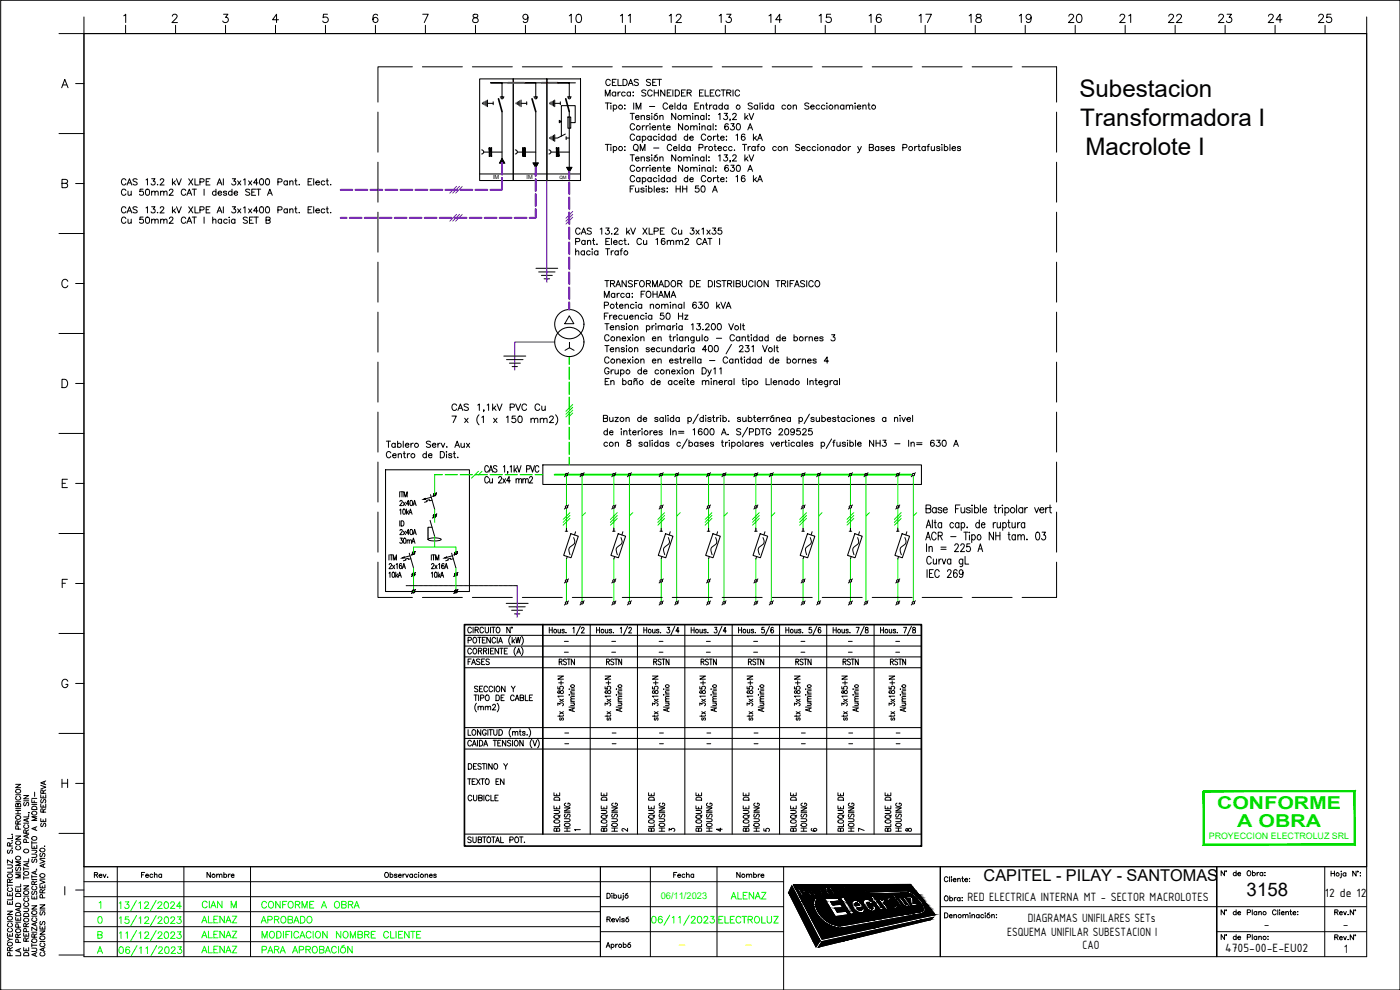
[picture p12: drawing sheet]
<svg xmlns="http://www.w3.org/2000/svg" width="420mm" height="297mm" viewBox="0 0 420 297" stroke-linecap="round" stroke-linejoin="round" font-family="sans-serif">
<defs><g id="words">
<g font-size="7.2">
<text x="324" y="29.2">Subestacion</text>
<text x="324.2" y="37.9">Transformadora I</text>
<text x="325.7" y="46.6">Macrolote I</text>
</g>
<g font-size="5.7">
<text x="170" y="8.1">10</text>
<text x="185.2" y="8.1">11</text>
<text x="200" y="8.1">12</text>
<text x="214.8" y="8.1">13</text>
<text x="230" y="8.1">14</text>
<text x="244.8" y="8.1">15</text>
<text x="260" y="8.1">16</text>
<text x="274.8" y="8.1">17</text>
<text x="290" y="8.1">18</text>
<text x="305.2" y="8.1">19</text>
<text x="319.6" y="8.1">20</text>
<text x="335.1" y="8.1">21</text>
<text x="349.6" y="8.1">22</text>
<text x="364.8" y="8.1">23</text>
<text x="379.6" y="8.1">24</text>
<text x="394.8" y="8.1">25</text>
</g>
<text font-size="5.6" x="374.1" y="268.9">3158</text>
<g font-size="5.3" fill="#0d0">
<text x="365.3" y="242.7">CONFORME</text>
<text x="371.3" y="248.2">A OBRA</text>
</g>
<g font-size="5.3" fill="#0f0">
<text x="60" y="273.8">CIAN M</text>
<text x="77.6" y="273.8">CONFORME A OBRA</text>
<text x="218.4" y="270.9">ALENAZ</text>
<text x="77.6" y="278.3">APROBADO</text>
<text x="214.8" y="278.3">ELECTROLUZ</text>
<text x="59.6" y="287.2">ALENAZ</text>
<text x="59.6" y="282.6">ALENAZ</text>
</g>
<g font-size="4.9">
<text x="181" y="26.8">CELDAS SET</text>
<text x="180.6" y="90.3">Marca: FOHAMA</text>
<text x="295.2" y="264.2">CAPITEL - PILAY - SANTOMAS</text>
</g>
<g font-size="4.9" fill="#0f0">
<text x="59.6" y="278">ALENAZ</text>
<text x="28.2" y="287.2">A</text>
<text x="77.6" y="282.6">MODIFICACION NOMBRE CLIENTE</text>
</g>
<g font-size="4.4">
<text x="14.8" y="249.4" transform="rotate(-90 14.8 249.4)">SE RESERVA</text>
<text x="41.6" y="264.6">Fecha</text>
<text x="61.4" y="264.6">Nombre</text>
<text x="201.4" y="264.6">Fecha</text>
<text x="220.1" y="264.6">Nombre</text>
</g>
<g font-size="3.9">
<text x="397.6" y="269">12 de 12</text>
<text x="290.4" y="270.3">RED ELECTRICA INTERNA MT - SECTOR MACROLOTES</text>
<text x="302.3" y="280.8">ESQUEMA UNIFILAR SUBESTACION I</text>
<text x="308.4" y="276.6">DIAGRAMAS UNIFILARES SETs</text>
<text x="379.3" y="278.5">-</text>
<text x="403" y="278.5">-</text>
<text x="324.9" y="284.9">CAO</text>
<text x="367.7" y="285.6">4705-00-E-EU02</text>
<text x="403.3" y="285.9">1</text>
</g>
<text font-size="2.8" fill="#0f0" x="198.3" y="269.7">06/11/2023</text>
<text font-size="2.7" fill="#0d0" x="362.8" y="251.8">PROYECCION ELECTROLUZ SRL</text>
<g font-size="2.6" fill="#ff0">
<text x="202.8" y="284.7">-</text>
<text x="223" y="284.7">-</text>
</g>
<g font-size="1.7">
<text x="148" y="53.8">IM</text>
<text x="158" y="53.8">IM</text>
</g>
<text font-size="1.4" x="167.9" y="53.8">QM</text>
</g></defs>
<!-- layer: PDF10_Elementos -->
<g fill="#000" stroke="#000" stroke-width=".3">
<path d="M150.7 47.6l.7 1.3h-1.5zM160 48.9h1.5l-.7 1.3zM170.1 50.2h1.5l-.8 1.3z"/>
<path d="M146.8 44.4l.2 2.5v-2.5zM146.8 44.4l.2 2.5h-.2z"/>
<path d="M147.4 44.4l.1 2.5v-2.5zM147.4 44.4l.1 2.5h-.1z"/>
<path d="M156.9 44.4l.2 2.5v-2.5zM156.9 44.4l.2 2.5h-.2z"/>
<path d="M157.4 44.4l.3 2.5v-2.5zM157.4 44.4l.3 2.5h-.3z"/>
<path d="M167 44.4l.2 2.5v-2.5zM167 44.4l.2 2.5h-.2z"/>
<path d="M167.5 44.4l.2 2.5v-2.5zM167.5 44.4l.2 2.5h-.2z"/>
</g>
<!-- layer: PDF10_ELE-Tableros -->
<path d="M139.4 187.4h137.1v66.5h-137.1zM162.9 187.4v62.9" fill="none" stroke="#000" stroke-width=".5"/>
<!-- layer: PDF10_Elementos -->
<g fill="none" stroke="#000" stroke-width=".31">
<path d="M143.9 23.7h10.1v30.5h-10.1zM144.8 30.9v.3M145.2 30.6v.8M145.6 30.4v1.2M145.9 30.2v1.6M146.3 30v2M146.3 31h1.7M148 30.5v.9M150.1 29.1h1.2M150.7 33.5v14.1M152.5 24.9h-5.2h3.4v4.2M154 23.7h10.1v30.5h-10.1z"/>
<path d="M154.9 30.9v.3M155.3 30.6v.8M155.7 30.4v1.2M156 30.2v1.6M156.4 31h1.7M156.4 30v2M158.1 30.5v.9M160.2 29.1h1.1M160.8 33.5v15.4M162.6 24.9h-5.2h3.4v4.2M164.1 23.7h10.1v30.5h-10.1zM165 30.9v.3"/>
<path d="M165.3 30.6v.8M165.7 30.4v1.2M166.1 30.2v1.6M166.5 31h1.7M166.5 30v2M167.8 36.1l.7 .4-.7 .3zM168.2 30.5v.9M170.3 29.1h1.1M170.4 35.1h.9v3.4h-.9zM170.8 33.5v16.7M171.3 36.8h1.3v-5.1h-4.1v9.2M172.7 24.9h-5.3h3.4v4.2"/>
<path d="M143.9 52.2h30.3M144.6 45a.61 .61 0 0 1 .6 .6 .61 .61 0 0 1-.6 .6M145.1 45.6h1.8M147.5 45.6h3.2M150.7 47.6l.7 1.3h-1.5zM154.6 45a.61 .61 0 0 1 .7 .6 .61 .61 0 0 1-.7 .6M155.3 45.6h1.7M157.5 45.6h3.3M160 48.9h1.5l-.7 1.3zM164.7 45a.61 .61 0 0 1 .6 .6 .61 .61 0 0 1-.6 .6M165 41.3v.3M165.3 45.6h1.8"/>
<path d="M165.3 41v.8M165.7 40.9v1.1M166.1 40.6v1.6M166.5 40.4v2M167.6 45.6h3.2M169.7 40.2l-2.4 1.2h-.8M169.9 41v.9M169.9 41.4h.9M170.1 50.2h1.5l-.8 1.3z"/>
</g>
<path d="M149.6 29.6l1.1 3.9M159.7 29.6l1.1 3.9M169.8 29.6l1 3.9" fill="none" stroke="#000" stroke-width=".5"/>
<!-- layer: PDF10_CD-ELECTRICIDAD -->
<path d="M152.5 24.9h4.9M162.6 24.9h4.8" fill="none" stroke="#f00" stroke-width=".59"/>
<!-- layer: PDF10_MT-Unifilar_MT -->
<path d="M164.1 54.2v30.5M166.5 102.6h-12v8.5M155.2 175.7v9.5" fill="none" stroke="#00f" stroke-width=".3"/>
<path d="M160.8 80.5h6.6M161.7 81.6h4.9M162.5 82.6h3.3M163.3 83.7h1.6M151.2 106.8h6.6M152 107.9h5M152.9 109h3.3M153.7 110h1.6M151.9 181h6.6M152.7 182.1h4.9M153.5 183.1h3.3M154.4 184.2h1.6" fill="none" stroke="#000" stroke-width=".3"/>
<g fill="none" stroke="#000" stroke-width=".31">
<path d="M162.9 139.5h113.6v5.9h-113.6zM115.7 141h25.2v36.5h-25.2z"/>
<circle cx="170.9" cy="97.3" r="4.4"/>
<circle cx="170.9" cy="102.6" r="4.4"/>
</g>
<g fill="none" stroke="#0d0" stroke-width=".41">
<path d="M170.8 107v2.3M170.8 110.2v3.6M170.8 114.7v3.6M170.8 119.2v3.6M170.8 123.7v3.6M170.8 128.2v3.6M170.8 132.7v3.6M170.8 137.2v2.3M130.5 142.4h2.2M133.6 142.4h3.6M138.1 142.4h3.6M142.6 142.4h3.6"/>
<path d="M147.1 142.4h3.6M151.6 142.4h3.6M156.1 142.4h3.6M160.6 142.4h2.3"/>
</g>
<!-- layer: PDF10_ELE-Tableros -->
<g fill="none" stroke="#000" stroke-width=".3">
<path d="M140.5 192.1l.9-.1v-.6l-.9-.2v1.7M140.5 198.5h.5M141.4 197.7h-.9v1.7M141.5 188.6a.57 .57 0 0 0-.7-.4 .57 .57 0 0 0-.4 .6v.4a.56 .56 0 0 0 .4 .7 .56 .56 0 0 0 .7-.4M141.5 194.9a.56 .56 0 0 0-.7-.4 .56 .56 0 0 0-.4 .6v.5a.56 .56 0 0 0 .4 .6 .56 .56 0 0 0 .7-.4M141.5 199.4l.6-1.7 .6 1.7M141.8 198.8h.7M142 188.2v1.7M142.2 191.3a.78 .78 0 0 1 .9 .8 .78 .78 0 0 1-.9 .7l-.3-.5zM142.2 194.6l.1-.1a.86 .86 0 0 1 .8 .9 .86 .86 0 0 1-.8 .8 1.1 1.1 0 0 1-.1-1.6zM142.6 189l.8-.1v-.6l-.8-.1v1.7M143.1 189l.5 .9"/>
<path d="M143.4 191.2h1M143.6 195.3l.8-.1 .1-.5-.9-.2v1.7M143.9 191.2v1.7M144 197.9l-.4-.2-.6 .2 .1 .5 .9 .5a.57 .57 0 0 1-.4 .5 .57 .57 0 0 1-.6-.2M144.1 195.3l.5 .9M144.5 198.5h.6M144.8 192h.6M145.1 188.6a.55 .55 0 0 0-.7-.4 .55 .55 0 0 0-.4 .6v.4a.55 .55 0 0 0 .4 .7 .55 .55 0 0 0 .7-.4M145.1 195.3l.8-.1 .1-.5-.9-.2v1.7M145.4 197.7h-.9v1.7h.9M145.6 188.2v1.2l.4 .5 .6-.3v-1.4M145.6 195.3l.5 .9"/>
<path d="M145.7 191.2h-.9v1.7h.9M146.6 194.5v1.7M146.9 197.9l-.4-.2-.6 .1v.6l.8 .3 .2 .5-.4 .2-.6-.2M147.2 191.2v1.7l-1.1-1.7v1.7M147.2 188.2v1.7M147.2 195.3h.6M147.6 188.2h1M148.1 188.2v1.7M148.2 194.5h-1v1.7h1M148.7 191.7a.54 .54 0 0 0-.6-.5 .54 .54 0 0 0-.4 .7v.4a.55 .55 0 0 0 .4 .6 .55 .55 0 0 0 .6-.4M149.2 188.3a.79 .79 0 0 1 .9 .7 .79 .79 0 0 1-.9 .8l-.3-.6zM149.2 191.2v1.7"/>
<path d="M149.6 192.9l.6-1.7 .6 1.7M149.6 194.5v1.7l-1-1.7v1.7M149.8 192.4h.7M150 194.5h1M150.5 194.5v1.7M151.4 195.3h.5M152.3 194.5h-.9v1.7h.9M153.1 188.2v1.7l-1-1.7v1.7M153.2 190.9a1.89 1.89 0 0 0 0 2.6M153.7 191.2v1.7M153.9 192.3l.6 .6M154.4 191.8l-.7 .8"/>
<path d="M154.8 191.2l.3 1.7 .4-1.7 .4 1.7 .3-1.7M154.8 194.2a1.89 1.89 0 0 0 0 2.5M155.1 196.2l.6-1.7 .5 1.7M155.3 195.6h.7M156.5 194.2a1.89 1.89 0 0 1 0 2.5M156.6 190.9a1.89 1.89 0 0 1 0 2.6M164.8 188.2v1.7M164.8 189h.9M165.7 188.2v1.7M167.5 188.8v1l.4 .1 .3-.3M167.8 198.6l.8-.1 .1-.6-.9-.1v1.7M168.2 188.8v1.1"/>
<path d="M168.3 198.6l.4 .9M169.3 189l-.2-.2-.4 .1v.3l.6 .2v.3l-.2 .2-.4-.2M169.4 192.4h1.2M169.4 195.7h1.2M169.8 189.8v.1zM170 198a.44 .44 0 0 0-.7-.2 .44 .44 0 0 0 0 .7l.5 .2a.47 .47 0 0 1 .1 .7 .47 .47 0 0 1-.8-.2M170.3 197.8h.9M170.7 197.8v1.7M171.9 188.5l.4-.3v1.7M172.4 197.8v1.7l-.9-1.7v1.7M174.2 187.9l-1.2 2.6M174.5 188.7l.2-.4a.45 .45 0 0 1 .6 .2 .45 .45 0 0 1-.2 .6l-.7 .8h1"/>
<path d="M179 189h.9M179 188.2v1.7M179.9 188.2v1.7M181.7 188.8l.1 1 .3 .1 .3-.3M182 198.6l.8-.1v-.6l-.8-.1v1.7M182.4 188.8v1.1M182.4 198.6l.5 .9M183.6 189l-.7-.1v.3l.6 .2 .1 .3-.3 .2-.5-.2M183.6 192.4h1.1M183.6 195.7h1.1M184.1 189.8v.1zM184.2 198l-.3-.2-.6 .2 .1 .4 .8 .6-.3 .5-.6-.3"/>
<path d="M184.4 197.8h1M184.9 197.8v1.7M186.2 188.5l.3-.3v1.7M186.6 197.8v1.7l-.9-1.7v1.7M188.3 187.9l-1.1 2.6M188.7 188.7l.1-.4a.46 .46 0 0 1 .7 .2 .46 .46 0 0 1-.2 .6l-.6 .8h.9M193.2 189h.9M193.2 188.2v1.7M194.1 188.2v1.7M195.8 188.8l.1 1 .7-.2M196.2 198.6l.8-.1v-.7h-.8v1.7M196.6 188.8v1.1"/>
<path d="M196.7 198.6l.4 .9M197.7 189l-.6-.1v.3l.6 .2v.3l-.2 .2-.5-.2M197.8 192.4h1.2M197.8 195.7h1.2M198.2 189.8h.1zM198.4 198l-.3-.2-.6 .2 .1 .4 .8 .6-.3 .5-.6-.3M198.7 197.8h.9M199.1 197.8v1.7M200.2 188.2h.7l-.3 .7h.1a.53 .53 0 0 1 .3 .8 .53 .53 0 0 1-.8 .1l-.1-.2M200.8 197.8v1.7l-.9-1.7v1.7M202.5 187.9l-1.2 2.6M203.8 189.3h-1l.7-1.1v1.7"/>
<path d="M207.4 189h.9M207.4 188.2v1.7M208.3 188.2v1.7M210.1 188.8v1l.3 .1 .4-.3M210.4 198.6l.8-.1v-.6l-.8-.1v1.7M210.8 188.8v1.1M210.9 198.6l.4 .9M211.9 189l-.2-.2-.4 .1v.3l.6 .2v.3l-.2 .2-.5-.2M212 192.4h1.2M212 195.7h1.2M212.4 189.8v.1zM212.6 198l-.3-.2-.6 .2v.3l.8 .4v.7l-.5 .1-.3-.3"/>
<path d="M212.9 197.8h.8M213.3 197.8v1.7M214.5 188.2h.6l-.3 .7a.51 .51 0 0 1 .4 .8 .51 .51 0 0 1-.9-.1M215 197.8v1.7l-.9-1.7v1.7M216.7 187.9l-1.2 2.6M218 189.3h-.9l.5-1.1v1.7M221.6 189h1M221.6 188.2v1.7M222.6 188.2v1.7M224.3 188.8v1l.4 .1 .3-.3M224.6 198.6l.8-.1 .1-.6-.9-.1v1.7M225 188.8v1.1"/>
<path d="M225.1 198.6l.4 .9M226.1 189l-.2-.2-.4 .2 .6 .4v.4l-.6-.1M226.2 192.4h1.2M226.2 195.7h1.2M226.7 189.8v.1zM226.8 198l-.3-.2-.6 .2 .1 .4 .7 .3a.46 .46 0 0 1-.1 .7 .46 .46 0 0 1-.7-.2M227.1 197.8h.9M227.5 197.8v1.7M229.2 197.8v1.7l-.9-1.7v1.7M229.3 188.2h-.6l-.1 .8a.5 .5 0 0 1 .7 0 .5 .5 0 0 1 0 .7 .5 .5 0 0 1-.7-.1M230.9 187.9l-1.1 2.6M232.1 188.4l-.3-.2a.97 .97 0 0 0 0 1.7 .49 .49 0 0 0 .4-.6 .49 .49 0 0 0-.7-.3l-.2 .3"/>
<path d="M235.8 189h.9M235.8 188.2v1.7M236.7 188.2v1.7M238.5 188.8v1l.4 .1 .3-.3M238.8 198.6l.8-.1 .1-.6-.9-.1v1.7M239.2 188.8v1.1M239.3 198.6l.4 .9M240.4 189l-.7-.1v.3l.6 .2 .1 .3-.3 .2-.4-.2M240.4 192.4h1.1M240.4 195.7h1.1M240.9 189.8v.1zM241 198l-.3-.2-.6 .2 .1 .4 .7 .3a.47 .47 0 0 1-.1 .7 .47 .47 0 0 1-.7-.2"/>
<path d="M241.2 197.8h1M241.7 197.8v1.7M243.4 197.8v1.7l-.9-1.7v1.7M243.5 188.2h-.6l-.1 .8a.49 .49 0 0 1 .7 0 .49 .49 0 0 1 0 .7 .49 .49 0 0 1-.7-.1M245.1 187.9l-1.1 2.6M246.3 188.4l-.3-.2a.99 .99 0 0 0 0 1.7 .52 .52 0 0 0 .4-.5 .52 .52 0 0 0-.5-.5l-.4 .4M250 189h1M250 188.2v1.7M251 188.2v1.7M252.7 188.8l.1 1 .3 .1 .3-.3M253 198.6l.8-.1 .1-.6-.9-.1v1.7M253.4 188.8v1.1"/>
<path d="M253.5 198.6l.4 .9M254.6 189l-.7-.1v.3l.6 .2 .1 .3-.3 .2-.4-.2M254.6 192.4h1.2M254.6 195.7h1.2M255.1 189.8v.1zM255.2 198l-.3-.2-.6 .2 .2 .4 .6 .3a.47 .47 0 0 1-.1 .7 .47 .47 0 0 1-.7-.2M255.5 197.8h.9M255.9 197.8v1.7M257 188.2h.9l-.7 1.7M257.6 197.8v1.7l-.9-1.7v1.7M259.4 187.9l-1.2 2.6M259.8 188.3l-.1 .4a.92 .92 0 0 1 .8 1.1h-.1a.54 .54 0 0 1-.8-.3 .54 .54 0 0 1 .7-.6l.1-.6z"/>
<path d="M264.3 189h.8M264.3 188.2v1.7M265.1 188.2v1.7M266.9 188.8v1l.4 .1 .3-.3M267.2 198.6l.8-.1v-.7h-.8v1.7M267.6 188.8v1.1M267.7 198.6l.4 .9M268.8 189l-.7-.1v.3l.6 .2 .1 .3-.3 .2-.5-.2M268.8 192.4h1.2M268.8 195.7h1.2M269.2 189.8h.2zM269.4 198l-.3-.2-.6 .2 .1 .3 .6 .4a.45 .45 0 0 1 .1 .6 .45 .45 0 0 1-.7 .1l-.1-.2"/>
<path d="M269.7 197.8h.9M270.1 197.8v1.7M271.2 188.2h.9l-.7 1.7M271.8 197.8v1.7l-.9-1.7v1.7M273.5 187.9l-1.1 2.6M274 188.3v.5a.6 .6 0 0 1 .7 .3 .6 .6 0 0 1-.3 .8h-.2a.55 .55 0 0 1-.3-.7 .55 .55 0 0 1 .6-.3l.1-.6zM140.5 218.9v1.7h.8M141.8 219.2l.3-.3a.8 .8 0 0 1 .7 .9 .8 .8 0 0 1-.9 .7l-.3-.5zM142.3 208.5h1M142.8 208.5v1.7M143 211a1.89 1.89 0 0 0 0 2.6M143.4 206.1l-.3-.2h-.6v.6l.8 .3 .1 .5-.3 .3-.7-.3"/>
<path d="M143.5 212.2l.3-.3 .4 .1 .1 1M143.5 211.9v1.1M143.6 208.5v1.7M143.9 206.7h.6M144.2 209.4l.9-.1v-.6l-.9-.2v1.7M144.3 218.9v1.7l-1-1.7v1.7M144.3 212.2l.3-.3 .4 .1 .1 1M144.9 205.9h-1v1.7h1M145.6 212.2l.4-.3 .4 .1v1M145.6 211.9v1.1M145.8 208.8l.1-.2a.78 .78 0 0 1 .9 .8 .78 .78 0 0 1-.9 .8l-.3-.6zM145.9 219.3a.58 .58 0 0 0-.6-.4 .58 .58 0 0 0-.5 .6v.5a.57 .57 0 0 0 .6 .6 .57 .57 0 0 0 .5-.6h-.4"/>
<path d="M146.3 206.3a.55 .55 0 0 0-.7-.4 .55 .55 0 0 0-.4 .6v.4a.55 .55 0 0 0 .4 .7 .55 .55 0 0 0 .7-.4M146.4 218.9v1.7M146.4 212.2l.4-.3 .4 .1 .1 1M146.8 218.9h1M147.3 218.9v1.7M147.9 211.7l.2-.4 .6 .4-.2 .5-.7 .8h1M147.9 206.3a.56 .56 0 0 0-.7-.4 .56 .56 0 0 0-.4 .6v.4a.57 .57 0 0 0 .4 .7 .57 .57 0 0 0 .7-.4M148.2 218.9v1.2l.4 .5 .4-.1 .2-.4v-1.2M148.4 205.9v1.7M148.9 208.5a.86 .86 0 0 1 1 .9 .86 .86 0 0 1-1 .8zM149 206.1l.2-.2a.79 .79 0 0 1 .8 .8 .79 .79 0 0 1-.8 .8l-.3-.6zM149.2 211a1.89 1.89 0 0 1 0 2.6"/>
<path d="M149.7 218.9h.6a.89 .89 0 0 1 .5 1.1 .89 .89 0 0 1-1.1 .6zM150.4 209.3h.6M151.3 208.5h-.9v1.7h.9M151.6 205.9v1.7l-1.1-1.7v1.7M153.3 218.6a1.89 1.89 0 0 0 0 2.5M153.4 205.9l.6 .8v.9M153.8 219.8l.4-.3h.3l.1 1.1M153.8 219.5v1.1M154.3 209a.54 .54 0 0 0-.7-.5 .54 .54 0 0 0-.4 .7v.4a.55 .55 0 0 0 .4 .6 .55 .55 0 0 0 .7-.4M154.6 219.8l.4-.3h.4v1.1M154.6 210.2l.6-1.7 .6 1.7M154.6 205.9l-.6 .8"/>
<path d="M154.8 209.7h.7M155.9 219.5h.5M156.1 218.9v1.4l.3 .3M156.1 209.3h.9l.2-.5-.4-.3h-.7v1.7l1-.1 .1-.4-.4-.4M157.6 219.7l-.1-.2h-.6v.4l.6 .2 .1 .2-.3 .3-.5-.3M157.7 208.5v1.7h.8M158.8 218.6a1.89 1.89 0 0 1 0 2.5M158.9 209.3h.6M159.8 208.5h-.9v1.7h.9M167.4 211.7v-.8l.6 .4a.51 .51 0 0 1 .8-.4 .51 .51 0 0 1 0 .9M167.4 206v.7h.7a.5 .5 0 0 1 0-.7 .5 .5 0 0 1 .8 .1 .5 .5 0 0 1-.1 .7M167.4 202.8h1.7l-1.7 1h1.7"/>
<path d="M167.5 207.3v.7h.5a.61 .61 0 0 1 .3-.7 .61 .61 0 0 1 .8 .2 .55 .55 0 0 1-.6 .7 .55 .55 0 0 1-.5-.7l-.2-.3zM167.7 204.9h1.4M168 214.6v.5M168 213.5l1.1 .7M168 209.8l1.1 .7M168.2 215.4h-.2v.6h.4l.2-.6h.2l.3 .3-.3 .4M168.4 204.3v1.1M169.1 214.6l-.1 .2-1.6 .1M169.1 208.9h-1.7l.3 .3M169.1 213.5l-1.1 .7M169.1 209.8l-1.1 .7M169.5 219.9h1.2"/>
<path d="M170.8 206.7h.1zM170.8 212.2h1.6M170.8 208.5h.1M171.3 210.9h1.1M171.3 210.4h1.1M171.3 208h1.1M171.4 208.5h1M171.4 206.7h1M171.9 212.7v.6M172.1 210.9l.3 .4-.1 .3-1 .1M172.4 212.5l-1.6 .5 1.6 .5M172.4 209.7l-1 .1-.1 .3 .3 .3"/>
<path d="M172.4 209l-1 .1-.1 .3 .3 .3M172.4 207.2l-1 .1-.1 .4 .3 .3M181.6 211.7v-.8l.7 .4a.51 .51 0 0 1 .7-.4 .51 .51 0 0 1 0 .9M181.6 206v.7h.7a.5 .5 0 0 1 0-.7 .5 .5 0 0 1 .8 .1 .5 .5 0 0 1-.1 .7M181.6 202.8h1.7l-1.7 1h1.7M181.7 207.3v.7h.5a.59 .59 0 0 1 .3-.7 .59 .59 0 0 1 .8 .2 .54 .54 0 0 1-.6 .7 .54 .54 0 0 1-.4-.7l-.3-.3zM181.9 204.9h1.4M182.2 214.6v.5M182.2 213.5l1.1 .7M182.2 209.8l1.1 .7M182.4 215.4l-.2 .3 .2 .4 .4-.7h.4l.1 .4-.2 .3M182.6 204.3v1.1"/>
<path d="M183.3 214.6l-.1 .2-1.6 .1M183.3 208.9h-1.7l.3 .3M183.3 213.5l-1.1 .7M183.3 209.8l-1.1 .7M183.7 219.9h1.2M184.9 208.5h.2zM184.9 206.7h.2zM184.9 212.2h1.7M185.5 210.9h1.1M185.5 210.4h1.1M185.5 208h1.1M185.6 208.5h1"/>
<path d="M185.6 206.7h1M186.1 212.7v.6M186.3 210.9l.3 .4-.1 .3-1 .1M186.6 212.5l-1.7 .5 1.7 .5M186.6 209.7l-1 .1-.1 .3 .3 .3M186.6 209l-1 .1-.1 .3 .3 .3M186.6 207.2l-1 .1-.1 .4 .3 .3M195.8 211.7v-.8l.7 .4a.5 .5 0 0 1 .7-.4 .5 .5 0 0 1 0 .9M195.8 206v.7h.7a.5 .5 0 0 1 0-.7 .5 .5 0 0 1 .8 .1 .5 .5 0 0 1-.1 .7M195.8 202.8h1.7l-1.7 1h1.7M195.9 207.3v.7h.5a.61 .61 0 0 1 .3-.7 .61 .61 0 0 1 .8 .2 .53 .53 0 0 1-.6 .7 .53 .53 0 0 1-.4-.7l-.3-.3zM196.1 204.9h1.4"/>
<path d="M196.4 214.6v.5M196.4 213.5l1.1 .7M196.4 209.8l1.1 .7M196.6 215.4l-.2 .3 .2 .4 .4-.7h.4l.1 .4-.2 .3M196.8 204.3v1.1M197.5 214.6l-.1 .2-1.6 .1M197.5 208.9h-1.7l.4 .3M197.5 213.5l-1.1 .7M197.5 209.8l-1.1 .7M197.9 219.9h1.2M199.1 208.5h.2zM199.1 206.7h.2z"/>
<path d="M199.1 212.2h1.7M199.7 210.9h1.1M199.7 210.4h1.1M199.7 208h1.1M199.8 208.5h1M199.8 206.7h1M200.2 212.7v.6M200.5 210.9l.3 .4-.1 .3-1 .1M200.8 212.5l-1.7 .5 1.7 .5M200.8 209.7l-1 .1-.1 .3 .3 .3M200.8 209l-1 .1-.1 .3 .3 .3M200.8 207.2l-1 .1-.1 .4 .3 .3"/>
<path d="M210 211.7v-.8l.7 .4a.5 .5 0 0 1 .7-.4 .5 .5 0 0 1 .2 .8l-.2 .1M210 206v.7h.7a.5 .5 0 0 1 0-.7 .5 .5 0 0 1 .8 .1 .5 .5 0 0 1-.1 .7M210 202.8h1.7l-1.7 1h1.7M210.1 207.3v.7h.5a.61 .61 0 0 1 .4-.7 .61 .61 0 0 1 .7 .2 .53 .53 0 0 1-.5 .7 .53 .53 0 0 1-.5-.7l-.3-.3zM210.2 204.9h1.5M210.6 214.6v.5M210.6 213.5l1.1 .7M210.6 209.8l1.1 .7M210.8 215.4l-.2 .3 .2 .4 .4-.7h.4l.1 .4-.2 .3M211 204.3v1.1M211.7 214.6l-.1 .2-1.6 .1M211.7 208.9h-1.7l.3 .3"/>
<path d="M211.7 213.5l-1.1 .7M211.7 209.8l-1.1 .7M212.1 219.9h1.2M213.3 206.7h.2zM213.3 212.2h1.7M213.4 208.5h.1M213.9 210.9h1.1M213.9 210.4h1.1M213.9 208h1.1M214 208.5h1M214 206.7h1M214.5 212.7v.6"/>
<path d="M214.7 210.9l.3 .4v.3l-1.1 .1M215 212.5l-1.7 .5 1.7 .5M215 209.7l-1 .1-.1 .3 .3 .3M215 209l-1 .1-.1 .3 .3 .3M215 207.2l-1 .1-.1 .4 .3 .3M224.2 211.7v-.8l.7 .4a.49 .49 0 0 1 .7-.4 .49 .49 0 0 1 0 .9M224.2 206v.7h.8a.52 .52 0 0 1 0-.7 .52 .52 0 0 1 .7 0 .52 .52 0 0 1 .1 .7l-.2 .1M224.2 202.8h1.7l-1.7 1h1.7M224.3 207.3v.7h.5a.61 .61 0 0 1 .4-.7 .61 .61 0 0 1 .7 .2 .54 .54 0 0 1-.5 .7 .54 .54 0 0 1-.5-.7l-.3-.3zM224.5 204.9h1.4M224.8 214.6v.5M224.8 213.5l1.1 .7"/>
<path d="M224.8 209.8l1.1 .7M225 215.4l-.2 .3 .2 .4 .4-.7h.4l.1 .4-.3 .3M225.2 204.3v1.1M225.9 214.6l-.1 .2-1.6 .1M225.9 208.9h-1.7l.3 .3M225.9 213.5l-1.1 .7M225.9 209.8l-1.1 .7M226.3 219.9h1.2M227.6 206.7h.1zM227.6 212.2h1.6M227.6 208.5h.1M228.1 205.7a.58 .58 0 0 1 .7-.3 .58 .58 0 0 1 .4 .7l-.8 .1z"/>
<path d="M228.1 210.9h1.1M228.1 210.4h1.1M228.1 208h1.1M228.2 208.5h1M228.2 206.7h1M228.7 212.7v.6M228.9 210.9l.3 .2v.5l-1.1 .1M229.2 212.5l-1.6 .5 1.6 .5M229.2 209.7l-1.1 .2 .3 .5M229.2 209l-1 .1-.1 .3 .3 .3M229.2 207.2l-1 .1-.1 .4 .3 .3M238.4 211.7v-.8l.6 .4a.5 .5 0 0 1 .8-.4 .5 .5 0 0 1 0 .9"/>
<path d="M238.4 206v.7h.8a.51 .51 0 0 1 0-.7 .51 .51 0 0 1 .7 0 .51 .51 0 0 1 0 .7l-.1 .1M238.4 202.8h1.7l-1.7 1h1.7M238.5 207.3v.7h.5a.64 .64 0 0 1 .4-.7 .64 .64 0 0 1 .7 .2 .56 .56 0 0 1-.5 .7 .56 .56 0 0 1-.6-.7l-.2-.3zM238.7 204.9h1.4M239 214.6v.5M239 213.5l1.1 .7M239 209.8l1.1 .7M239.2 215.4l-.2 .3v.3h.4l.2-.6h.3l.2 .3-.2 .4M239.4 204.3v1.1M240.1 214.6l-.1 .2-1.6 .1M240.1 208.9h-1.7l.3 .3M240.1 213.5l-1.1 .7"/>
<path d="M240.1 209.8l-1.1 .7M240.5 219.9h1.2M241.7 206.7h.2zM241.7 212.2h1.8M241.8 208.5h.1M242.3 210.9h1.2M242.3 210.4h1.2M242.3 208h1.2M242.4 205.6a.54 .54 0 0 1 .6-.2 .54 .54 0 0 1 .3 .7 .54 .54 0 0 1-.7 .2 .54 .54 0 0 1-.2-.7zM242.4 208.5h1.1M242.4 206.7h1.1M242.9 212.7v.6"/>
<path d="M243.1 210.9l.4 .4-.2 .3-1 .1M243.5 212.5l-1.8 .5 1.8 .5M243.5 209.7l-1.1 .1-.1 .3 .3 .3M243.5 209l-1.1 .1-.1 .3 .3 .3M243.5 207.2l-1.1 .1-.1 .4 .3 .3M252.6 211.7v-.8l.7 .4a.5 .5 0 0 1 .7-.4 .5 .5 0 0 1 0 .9M252.6 206v.7h.7a.5 .5 0 0 1 0-.7 .5 .5 0 0 1 .8 .1 .5 .5 0 0 1-.1 .7M252.6 202.8h1.7l-1.7 1h1.7M252.7 207.3v.7h.5a.61 .61 0 0 1 .3-.7 .61 .61 0 0 1 .8 .2 .53 .53 0 0 1-.6 .7 .53 .53 0 0 1-.4-.7l-.3-.3zM252.9 204.9h1.4M253.2 214.6v.5M253.2 213.5l1.1 .7"/>
<path d="M253.2 209.8l1.1 .7M253.4 215.4l-.2 .3 .2 .4 .4-.7h.4l.1 .4-.2 .3M253.6 204.3v1.1M254.3 214.6l-.1 .2-1.6 .1M254.3 208.9h-1.7l.4 .3M254.3 213.5l-1.1 .7M254.3 209.8l-1.1 .7M254.7 219.9h1.2M255.9 208.5h.2zM255.9 206.7h.2zM255.9 212.2h1.7M256.5 210.9h1.1"/>
<path d="M256.5 210.4h1.1M256.5 208h1.1M256.6 208.5h1M256.6 206.7h1M257.1 212.7v.6M257.3 210.9l.3 .4-.1 .3-1 .1M257.6 212.5l-1.7 .5 1.7 .5M257.6 209.7l-1 .1-.1 .3 .3 .3M257.6 209l-1 .1-.1 .3 .3 .3M257.6 207.2l-1 .1-.1 .4 .3 .3M266.8 211.7v-.8l.7 .4a.49 .49 0 0 1 .7-.4 .49 .49 0 0 1 0 .9M266.8 206v.7h.7a.5 .5 0 0 1 0-.7 .5 .5 0 0 1 .8 .1 .5 .5 0 0 1-.1 .7"/>
<path d="M266.8 202.8h1.7l-1.7 1h1.7M266.9 207.3v.7h.5a.61 .61 0 0 1 .4-.7 .61 .61 0 0 1 .7 .2 .53 .53 0 0 1-.5 .7 .53 .53 0 0 1-.5-.7l-.3-.3zM267.1 204.9h1.4M267.4 214.6v.5M267.4 213.5l1.1 .7M267.4 209.8l1.1 .7M267.6 215.4l-.2 .3 .2 .4 .4-.7h.4l.1 .4-.2 .3M267.8 204.3v1.1M268.5 214.6l-.1 .2-1.6 .1M268.5 208.9h-1.7l.4 .3M268.5 213.5l-1.1 .7M268.5 209.8l-1.1 .7"/>
<path d="M268.9 219.9h1.2M270.1 206.7h.2zM270.1 212.2h1.7M270.2 208.5h.1M270.7 210.9h1.1M270.7 210.4h1.1M270.7 208h1.1M270.8 208.5h1M270.8 206.7h1M271.3 212.7v.6M271.5 210.9l.3 .4v.3l-1.1 .1M271.8 212.5l-1.7 .5 1.7 .5"/>
<path d="M271.8 209.7l-1 .1-.1 .3 .3 .3M271.8 209l-1 .1-.1 .3 .3 .3M271.8 207.2l-1 .1-.1 .4 .3 .3M140.4 233.7h1M140.5 229.1a.87 .87 0 0 1 1.1 .9 .87 .87 0 0 1-1.1 .8zM140.9 233.7v1.7M141.5 222.6a.56 .56 0 0 0-.7-.5 .56 .56 0 0 0-.4 .7v.4a.56 .56 0 0 0 .4 .6 .56 .56 0 0 0 .7-.4M141.6 239a.58 .58 0 0 0-.7-.4 .58 .58 0 0 0-.4 .6v.4a.57 .57 0 0 0 .4 .7 .57 .57 0 0 0 .7-.5M141.7 234.5h.6M141.8 223.8l.5-1.7 .6 1.7M142 223.3h.7M142.1 238.6v1.2l.4 .5 .4-.1 .2-.4v-1.2"/>
<path d="M142.1 229.9h.6M142.7 233.7h-1v1.7h1M143 229.1h-.9v1.7h.9M143 233.7l1.1 1.7M143.3 222.1v1.7M143.7 239.4l.9-.1 .1-.4-.1-.3h-.9v1.7l.9-.1 .1-.5-.4-.3M143.9 222.1a.87 .87 0 0 1 1 .9 .87 .87 0 0 1-1 .8zM144.1 233.7l-1.1 1.7M144.3 233.7h1.1M144.4 229.3l-.3-.2-.6 .1v.6l.8 .3 .1 .5-.3 .2-.7-.2M144.7 229.1h1M144.8 233.7v1.7"/>
<path d="M145.2 223.8l.6-1.7 .6 1.7M145.2 229.1v1.7M145.2 238.6v1.7M145.4 223.3h.7M145.9 233.7a.79 .79 0 0 1 .9 .8 .79 .79 0 0 1-.9 .8l-.3-.6zM146.1 229.1v1.7M146.8 239a.57 .57 0 0 0-.7-.4 .57 .57 0 0 0-.4 .6v.4a.56 .56 0 0 0 .5 .7 .56 .56 0 0 0 .6-.5M147.3 238.6v1.7h.9M147.7 229.1v1.7l-1-1.7v1.7M148 222.1h1M148.5 229.2a.79 .79 0 0 1 .9 .8 .79 .79 0 0 1-.9 .7l-.3-.6zM148.5 222.1v1.7"/>
<path d="M148.5 239.4h.6M148.9 234.5h.5M149.4 222.9h.6M149.5 238.6h-1v1.7h1M149.8 233.7h-.9v1.7h.9M150.3 222.1h-.9v1.7h.9M151.2 229.1l.6 .8v.9M151.3 233.7v1.7l-1.1-1.7v1.7M151.8 222.1v1.7l-1-1.7v1.7M152.3 229.1l-.5 .8M153.3 222.4l-.4-.3-.6 .3 .1 .3 .9 .5-.1 .5-.5 .1-.4-.2M153.8 222.1v1.7"/>
<path d="M154.6 222.2l.2-.1a.82 .82 0 0 1 .8 .9 .82 .82 0 0 1-1 .7l-.2-.5zM157 222.1v1.7l-1-1.7v1.7M158.2 220.4v.2zM159.6 221.8a1.89 1.89 0 0 0 0 2.6M159.9 222.1l.6 1.7 .6-1.7M161.3 221.8a1.89 1.89 0 0 1 0 2.6M166.3 237.9v.8h1.7v-.8M166.3 239.4a.94 .94 0 0 1 1.1-.2 .94 .94 0 0 1 .6 .9h-1.7zM167.1 238.2v.5M169.5 223.2h1.2M180.4 237.9v.8h1.7v-.8M180.6 239.4a.89 .89 0 0 1 1-.2 .89 .89 0 0 1 .5 .9h-1.7z"/>
<path d="M181.3 238.2v.5M183.7 223.2h1.2M194.7 237.9v.8h1.6v-.8M194.7 239.4a.94 .94 0 0 1 1.1-.2 .94 .94 0 0 1 .5 .9h-1.6zM195.5 238.2v.5M197.9 223.2h1.2M208.9 237.9v.8h1.7v-.8M208.9 239.4a.94 .94 0 0 1 1.1-.2 .94 .94 0 0 1 .6 .9h-1.7zM209.6 238.2v.5M212.1 223.2h1.2M223.1 237.9v.8h1.7v-.8M223.1 239.4a.94 .94 0 0 1 1.1-.2 .94 .94 0 0 1 .6 .9h-1.7z"/>
<path d="M223.9 238.2v.5M226.3 223.2h1.2M237.3 237.9v.8h1.7v-.8M237.4 239.4a.92 .92 0 0 1 1-.2 .92 .92 0 0 1 .6 .9h-1.7zM238.1 238.2v.5M240.5 223.2h1.2M251.5 237.9v.8h1.6v-.8M251.5 239.4a.92 .92 0 0 1 1.1-.2 .92 .92 0 0 1 .5 .9h-1.6zM252.3 238.2v.5M254.7 223.2h1.2M265.6 237.9v.8h1.8v-.8M265.7 239.4a.94 .94 0 0 1 1.1-.2 .94 .94 0 0 1 .6 .9h-1.8z"/>
<path d="M266.4 238.2v.5M268.9 223.2h1.2M141.4 251.4l-.4-.3-.5 .1v.6l.8 .3 .1 .5-.4 .2-.6-.2M141.9 251.1v1.3l.4 .4 .6-.2v-1.5M143.5 251.9h.9v-.6l-.9-.2v1.7l.9-.1 .1-.4-.4-.4M144.8 251.1h1.1M145.4 251.1v1.7M146.4 251.2l.2-.1a.87 .87 0 0 1 .7 .9 .87 .87 0 0 1-.7 .8 1.02 1.02 0 0 1-.2-1.6zM147.6 251.1h1M148.1 251.1v1.7M148.7 252.8l.6-1.7 .6 1.7M149 252.3h.7"/>
<path d="M150.3 251.1v1.7h.8M153 252l.9-.1v-.7l-.9-.1v1.7M154.8 251.2a.78 .78 0 0 1 .9 .8 .78 .78 0 0 1-.9 .7l-.3-.5zM155.9 251.1h1.1M156.4 251.1v1.7M157.3 252.7h.2zM166.3 244.9a.97 .97 0 0 1 .9-.4 .97 .97 0 0 1 .8 .7 .96 .96 0 0 1-1 .4 .96 .96 0 0 1-.7-.7zM166.3 243.2h1.2l.5 .4-.3 .4-1.4 .1M166.3 241.8v.9h1.7v-.9M166.3 246.2a.97 .97 0 0 1 1.7 .4 .96 .96 0 0 1-1 .4 .96 .96 0 0 1-.7-.7zM167.1 248.8l.3-.3 .6 .3v.6h-1.7l.1-.9 .6 .1 .1 .8M167.1 242.2v.5"/>
<path d="M168 247.3v.7h-1.7M168.1 244.6l-.5 .4M169.4 247.4a.97 .97 0 0 1 .9-.4 .97 .97 0 0 1 .8 .6 .97 .97 0 0 1-.9 .4 .97 .97 0 0 1-.8-.6zM169.4 245.6l1.4 .1 .3 .3-.3 .5h-1.4M169.4 242.4h1.7l-1.7 .9h1.7M169.4 249.4h1.7M169.4 248.5h1.7M169.4 243.8h1.7M169.7 244.3l-.3 .3 .3 .6 .4-.1 .3-.8 .6 .1 .1 .5-.3 .3M169.8 241a.52 .52 0 0 0-.4 .6 .52 .52 0 0 0 .7 .4h.3a.52 .52 0 0 0 .7-.5 .52 .52 0 0 0-.7-.5v.3M170.2 248.5v.9M174.2 248.9h-1.8l.4 .3"/>
<path d="M180.4 246.3a.93 .93 0 0 1 1-.4 .93 .93 0 0 1 .7 .7 .94 .94 0 0 1-.9 .4 .94 .94 0 0 1-.8-.7zM180.4 244.9a.93 .93 0 0 1 1-.4 .93 .93 0 0 1 .7 .7 .94 .94 0 0 1-.9 .4 .94 .94 0 0 1-.8-.7zM180.4 243.2h1.3l.4 .4-.2 .4-1.5 .1M180.4 241.8v.9h1.7v-.9M181.3 248.8l.3-.3h.4l.1 .3v.6h-1.7l.2-.9h.5l.2 .9M181.3 242.2v.5M182.1 247.3v.7h-1.7M182.3 244.6l-.5 .4M183.6 247.4a.97 .97 0 0 1 .9-.4 .97 .97 0 0 1 .8 .6 .97 .97 0 0 1-.9 .4 .97 .97 0 0 1-.8-.6zM183.6 245.6l1.5 .1 .2 .3-.2 .5h-1.5M183.6 242.4h1.7l-1.7 .9h1.7M183.6 249.4h1.7"/>
<path d="M183.6 248.5h1.7M183.6 243.8h1.7M183.8 244.3l-.2 .3 .2 .6 .4-.1 .5-.8 .5 .1 .1 .5-.2 .3M184 241a.51 .51 0 0 0-.4 .6 .51 .51 0 0 0 .6 .4h.5a.52 .52 0 0 0 .6-.5 .52 .52 0 0 0-.6-.5v.3M184.4 248.5v.9M188.3 248.5v.9l-1.3-.8-.3 .5 .3 .3M194.7 243.2h1.2l.4 .4-.2 .4-1.4 .1M194.7 241.8v.9h1.6v-.9M194.7 246.2a.85 .85 0 0 1 1-.3 .85 .85 0 0 1 .6 .8 .85 .85 0 0 1-1 .4 .85 .85 0 0 1-.6-.9zM194.7 244.8a.84 .84 0 0 1 1-.4 .84 .84 0 0 1 .6 .9 .86 .86 0 0 1-1 .3 .86 .86 0 0 1-.6-.8zM195.5 248.8l.3-.3h.4l.1 .3v.6h-1.6l.1-.9h.5l.2 .9M195.5 242.2v.5"/>
<path d="M196.3 247.3v.7h-1.6M196.5 244.6l-.5 .4M197.8 245.6l1.5 .1 .2 .3-.2 .5h-1.5M197.8 242.4h1.7l-1.7 .9h1.7M197.8 249.4h1.7M197.8 248.5h1.7M197.8 243.8h1.7M198 247.1a.84 .84 0 0 1 1-.1 .84 .84 0 0 1 .4 .8 .83 .83 0 0 1-.9 .3 .83 .83 0 0 1-.6-.8zM198 244.3l-.2 .3 .2 .6 .5-.1 .3-.8 .6 .1 .1 .5-.2 .3M198.2 241a.52 .52 0 0 0-.4 .6 .52 .52 0 0 0 .7 .4h.3a.52 .52 0 0 0 .7-.5 .52 .52 0 0 0-.7-.5v.3M198.6 248.5v.9M200.8 249.3v-.7l.7 .4a.52 .52 0 0 1 .7-.4 .52 .52 0 0 1 .2 .8h-.2"/>
<path d="M208.9 243.2h1.2l.5 .4-.3 .4-1.4 .1M208.9 241.8v.9h1.7v-.9M208.9 246.2a.83 .83 0 0 1 1-.3 .83 .83 0 0 1 .6 .8 .83 .83 0 0 1-1 .3 .83 .83 0 0 1-.6-.8zM208.9 244.8a.82 .82 0 0 1 1-.4 .82 .82 0 0 1 .6 .9 .84 .84 0 0 1-1 .3 .84 .84 0 0 1-.6-.8zM209.6 248.8l.4-.3h.4l.2 .3v.6h-1.7l.1-.9h.5l.1 .9M209.6 242.2v.5M210.6 247.3v.7h-1.7M210.7 244.6l-.5 .4M212 245.6l1.5 .1 .2 .3-.2 .5h-1.5M212 242.4h1.7l-1.7 .9h1.7M212 249.4h1.7M212 248.5h1.7"/>
<path d="M212 243.8h1.7M212.1 247.3a.85 .85 0 0 1 1-.4 .85 .85 0 0 1 .5 .9 .85 .85 0 0 1-.9 .3 .85 .85 0 0 1-.6-.8zM212.2 244.3l-.2 .3 .2 .6 .4-.1 .5-.8 .5 .1 .1 .5-.2 .3M212.4 241a.52 .52 0 0 0-.4 .6 .52 .52 0 0 0 .6 .4h.5a.52 .52 0 0 0 .6-.5 .52 .52 0 0 0-.6-.5v.3M212.8 248.5v.9M216.2 248.5v.9l-1.2-.6h1.7M223.1 244.9a.97 .97 0 0 1 .9-.4 .97 .97 0 0 1 .8 .7 .97 .97 0 0 1-1 .4 .97 .97 0 0 1-.7-.7zM223.1 243.2h1.2l.5 .4-.3 .4-1.4 .1M223.1 241.8v.9h1.7v-.9M223.1 246.2a.97 .97 0 0 1 1.7 .4 .97 .97 0 0 1-1 .4 .97 .97 0 0 1-.7-.7zM223.9 248.8l.3-.3h.4l.2 .3v.6h-1.7l.1-.9 .6 .1 .1 .8M223.9 242.2v.5"/>
<path d="M224.8 247.3v.7h-1.7M224.9 244.6l-.5 .4M226.2 245.6l1.4 .1 .3 .3-.3 .5h-1.4M226.2 242.4h1.7l-1.7 .9h1.7M226.2 249.4h1.7M226.2 248.5h1.7M226.2 243.8h1.7M226.3 247.3a.81 .81 0 0 1 1-.4 .81 .81 0 0 1 .5 .9 .82 .82 0 0 1-.9 .3 .82 .82 0 0 1-.6-.8zM226.5 244.3l-.3 .3 .3 .6 .3-.1 .5-.8 .5 .1 .1 .5-.3 .3M226.6 241a.51 .51 0 0 0-.4 .6 .51 .51 0 0 0 .6 .4h.5a.51 .51 0 0 0 .6-.5 .51 .51 0 0 0-.6-.5v.3M227 248.5v.9M229.2 248.6v.7l.8 .1a.51 .51 0 0 1 0-.7 .51 .51 0 0 1 .7 0 .51 .51 0 0 1-.1 .7"/>
<path d="M237.3 244.9a.94 .94 0 0 1 .9-.4 .94 .94 0 0 1 .8 .7 .94 .94 0 0 1-1 .4 .94 .94 0 0 1-.7-.7zM237.3 243.2h1.2l.5 .4-.3 .4-1.4 .1M237.3 241.8v.9h1.7v-.9M237.4 246.2a.84 .84 0 0 1 .9-.3 .84 .84 0 0 1 .6 .8 .82 .82 0 0 1-1 .4 .82 .82 0 0 1-.5-.9zM238.1 248.8l.3-.3 .6 .3v.6h-1.7l.1-.9 .6 .1 .1 .8M238.1 242.2v.5M239 247.3v.7h-1.7M239.1 244.6l-.5 .4M240.4 247.4a.96 .96 0 0 1 .9-.4 .96 .96 0 0 1 .8 .6 .97 .97 0 0 1-.9 .4 .97 .97 0 0 1-.8-.6zM240.4 245.6l1.5 .1 .2 .3-.2 .5h-1.5M240.4 242.4h1.7l-1.7 .9h1.7M240.4 249.4h1.7"/>
<path d="M240.4 248.5h1.7M240.4 243.8h1.7M240.7 244.3l-.3 .3 .3 .6 .3-.1 .4-.7h.6l.1 .5-.2 .3M240.8 241a.51 .51 0 0 0-.4 .6 .51 .51 0 0 0 .6 .4h.5a.51 .51 0 0 0 .6-.5 .51 .51 0 0 0-.6-.5v.3M241.2 248.5v.9M243.7 248.6h-.2a.84 .84 0 0 0 .7 .9 .84 .84 0 0 0 .9-.5 .52 .52 0 0 0-.5-.5 .52 .52 0 0 0-.5 .5l.5 .4M251.5 243.2h1.2l.4 .4-.2 .4-1.4 .1M251.5 241.8v.9h1.6v-.9M251.5 246.2a.84 .84 0 0 1 1-.3 .84 .84 0 0 1 .6 .8 .83 .83 0 0 1-1 .4 .83 .83 0 0 1-.6-.9zM251.5 244.8a.83 .83 0 0 1 1-.4 .83 .83 0 0 1 .6 .9 .84 .84 0 0 1-1 .3 .84 .84 0 0 1-.6-.8zM252.3 248.8l.3-.3h.4l.1 .3v.6h-1.6l.1-.9h.5l.2 .9M252.3 242.2v.5"/>
<path d="M253.1 247.3v.7h-1.6M253.3 244.6l-.5 .4M254.6 245.6l1.5 .1 .2 .3-.2 .5h-1.5M254.6 242.4h1.7l-1.7 .9h1.7M254.6 249.4h1.7M254.6 248.5h1.7M254.6 243.8h1.7M254.7 247.3a.84 .84 0 0 1 .9-.4 .84 .84 0 0 1 .6 .9 .87 .87 0 0 1-.9 .3 .87 .87 0 0 1-.6-.8zM254.8 244.3l-.2 .3 .2 .6 .5-.1 .3-.8 .6 .1 .1 .5-.2 .3M255 241a.51 .51 0 0 0-.4 .6 .51 .51 0 0 0 .7 .4h.3a.52 .52 0 0 0 .7-.5 .52 .52 0 0 0-.7-.5v.3M255.4 248.5v.9M259.4 249.2l-1.7-.7v.9"/>
<path d="M265.6 243.2h1.3l.5 .4-.3 .4-1.5 .1M265.6 241.8v.9h1.8v-.9M265.7 246.2a.96 .96 0 0 1 1.7 .4 .97 .97 0 0 1-1 .4 .97 .97 0 0 1-.8-.7zM265.7 244.8a.94 .94 0 0 1 1.7 .4 .97 .97 0 0 1-1 .4 .97 .97 0 0 1-.8-.7zM266.4 248.8l.4-.3h.4l.2 .3v.6h-1.8l.1-.8 .3-.1 .4 .1v.8M266.4 242.2v.5M267.4 247.3v.7h-1.8M267.5 244.6l-.5 .4M268.8 245.6l1.5 .1 .2 .3-.2 .5h-1.5M268.8 242.4h1.7l-1.7 .9h1.7M268.8 249.4h1.7M268.8 248.5h1.7"/>
<path d="M268.8 243.8h1.7M268.9 247.3a.85 .85 0 0 1 1-.4 .85 .85 0 0 1 .5 .9 .85 .85 0 0 1-.9 .3 .85 .85 0 0 1-.6-.8zM269 244.3l-.2 .3 .2 .6 .5-.1 .4-.8 .5 .1 .1 .5-.2 .3M269.2 241a.52 .52 0 0 0-.4 .6 .52 .52 0 0 0 .7 .4h.4a.52 .52 0 0 0 .6-.5 .52 .52 0 0 0-.6-.5v.3M269.6 248.5v.9M271.9 248.6v.7h.5a.63 .63 0 0 1 .4-.7 .63 .63 0 0 1 .7 .2 .58 .58 0 0 1-.6 .6 .58 .58 0 0 1-.5-.8z"/>
<circle cx="153.6" cy="188.3" r=".15"/>
<circle cx="166.6" cy="189.3" r=".52"/>
<circle cx="180.8" cy="189.3" r=".51"/>
<circle cx="195" cy="189.3" r=".51"/>
<circle cx="209.2" cy="189.3" r=".52"/>
<circle cx="223.4" cy="189.3" r=".51"/>
<circle cx="237.6" cy="189.3" r=".51"/>
<circle cx="251.8" cy="189.3" r=".51"/>
<circle cx="266" cy="189.3" r=".52"/>
<circle cx="171.8" cy="205.9" r=".51"/>
<circle cx="186" cy="205.9" r=".51"/>
<circle cx="200.2" cy="205.9" r=".51"/>
<circle cx="214.4" cy="205.9" r=".52"/>
<circle cx="257" cy="205.9" r=".51"/>
<circle cx="271.2" cy="205.9" r=".52"/>
</g>
<g fill="none" stroke="#000" stroke-width=".31">
<path d="M139.4 193.8h137.1M139.4 190.6h137.1M139.4 197.1h137.1M177.1 187.4v62.9M191.3 187.4v62.9M205.5 187.4v62.9M219.7 187.4v62.9M234 187.4v62.9M248.1 187.4v62.9M262.3 187.4v62.9M139.4 218.3h137.1M139.4 200.3h137.1"/>
<path d="M139.4 221.6h137.1M139.4 224.7h137.1M139.4 250.3h137.1M276.5 250.3v-62.9v62.9"/>
</g>
<!-- layer: PDF10_ELECTRICIDAD -->
<g fill="none" stroke="#000" stroke-width=".3">
<path d="M169.6 159.4h.8M169.8 142.7l-.4 .3M169.8 152.4l-.4 .3M170 158.5v.9M170.6 141.8l-.3 .4M170.6 151.5l-.3 .4M172.8 159.5l-.4 1M174.4 142.7l-.3 .3M175.3 141.8l-.4 .4M183.8 159.4h.8M183.9 142.7l-.3 .3M183.9 152.4l-.3 .3"/>
<path d="M184.2 158.5v.9M184.8 141.8l-.3 .4M184.8 151.5l-.3 .4M186.9 159.5l-.3 1M188.6 142.7l-.3 .3M189.5 141.8l-.3 .4M198.1 159.4h.7M198.2 142.7l-.4 .3M198.2 152.4l-.4 .3M198.4 158.5v.9M199.1 141.8l-.4 .4M199.1 151.5l-.4 .4"/>
<path d="M201.2 159.5l-.4 1M202.8 142.7l-.3 .3M203.7 141.8l-.3 .4M212.2 159.4h.8M212.4 142.7l-.4 .3M212.4 152.4l-.4 .3M212.6 158.5v.9M213.2 141.8l-.3 .4M213.2 151.5l-.3 .4M215.4 159.5l-.3 1M217 142.7l-.4 .3M217.9 141.8l-.3 .4"/>
<path d="M226.5 159.4h.7M226.6 142.7l-.4 .3M226.6 152.4l-.4 .3M226.8 158.5v.9M227.5 141.8l-.4 .4M227.5 151.5l-.4 .4M229.6 159.5l-.4 1M231.2 142.7l-.3 .3M232.1 141.8l-.4 .4M240.6 159.4h.8M240.7 142.7l-.3 .3M240.7 152.4l-.3 .3"/>
<path d="M241 158.5v.9M241.6 141.8l-.3 .4M241.6 151.5l-.3 .4M243.7 159.5l-.3 1M245.4 142.7l-.3 .3M246.3 141.8l-.3 .4M254.9 159.4h.7M255 142.7l-.4 .3M255 152.4l-.4 .3M255.2 158.5v.9M255.9 141.8l-.4 .4M255.9 151.5l-.4 .4"/>
<path d="M257.9 159.5l-.3 1M259.6 142.7l-.3 .3M260.5 141.8l-.3 .4M269 159.4h.8M269.2 142.7l-.4 .3M269.2 152.4l-.4 .3M269.4 158.5v.9M270 141.8l-.3 .4M270 151.5l-.3 .4M272.2 159.5l-.3 1M273.8 142.7l-.3 .3M274.7 141.8l-.3 .4"/>
<path d="M278 158.4l.7-2.4 .7 2.4M278.2 157.6h.9M279.8 156v2.4M280.4 156.8h.6M280.6 156l.1 2.3 .4 .1M282.6 157.1l-.2-.2a.71 .71 0 0 0-.9 .7 .71 .71 0 0 0 .9 .7l.2-.3M282.6 156.8v1.6M286.2 157.1l-.2-.2a.71 .71 0 0 0-.9 .7 .71 .71 0 0 0 .9 .7l.2-.3M287.8 157.1a.69 .69 0 0 0-1-.1 .69 .69 0 0 0 0 1l.3 .4 .7-.4M287.8 156.8v1.6M288.5 157.1l.2-.2a.77 .77 0 0 1 .9 .5 .77 .77 0 0 1-.5 1l-.6-.4M288.5 156.8v2.3"/>
<path d="M289.3 159.7h1.2M289.8 159.7v2.3M290.3 158.1v.3zM290.8 159.8h.2zM293.9 157.1l-.2-.2a.71 .71 0 0 0-.9 .7 .71 .71 0 0 0 .9 .7l.2-.3M293.9 156v2.4M294.5 157.4h1.1l-.1-.4a.69 .69 0 0 0-.9 .1 .69 .69 0 0 0 0 .9l.4 .4 .6-.4M298.1 156.8v1.6M298.2 159.7v2.3l-1.3-2.3v2.3M298.8 156.8a.64 .64 0 0 0-.7 .6M298.8 159.7v2.3M299.3 156.8v1.5l.5 .1 .5-.5"/>
<path d="M300.1 159.7v2.3M300.3 156.8v1.6M300.9 157.1l.2-.2a.71 .71 0 0 1 .9 .7 .71 .71 0 0 1-.9 .7l-.2-.3M300.9 156.8v2.3M302.4 156.8h.7M302.7 156v1.9l.1 .4 .4 .1M302.8 159.7v1.8l.1 .4 .3 .1M303.7 156.8l.1 1.5 .5 .1 .4-.5M304.7 156.8v1.6M305.4 156.8v1.6M306.1 156.8l-.4 .1-.3 .5M307.5 157.1l-.2-.2a.7 .7 0 0 0-.8 .7 .7 .7 0 0 0 .8 .7l.2-.3"/>
<path d="M307.5 156.8v1.6M311.1 159.8l.4-.1a1.54 1.54 0 0 1 0 2.3l-.4-.1-.3-.9zM312.7 159.7h1l-.5 .8a.69 .69 0 0 1 .6 1.1 .69 .69 0 0 1-1.2-.1M169.8 174.6l-.4 .3M170.3 167l-.3 .7M170.6 173.7l-.3 .3M172.2 161.3l.3 1.1a2.44 2.44 0 0 1-1.6 1.9l-.2 .6 .4 1.5M183.9 174.6l-.3 .3M184.5 167l-.3 .7M184.8 173.7l-.3 .3M186.4 161.3a1.74 1.74 0 0 1-1 2.7 1.75 1.75 0 0 0-.1 2.4M198.2 174.6l-.4 .3"/>
<path d="M198.7 167l-.3 .7M199.1 173.7l-.4 .3M200.6 161.3a1.74 1.74 0 0 1-1 2.7l-.5 .9 .4 1.5M212.4 174.6l-.4 .3M212.9 167l-.3 .7M213.2 173.7l-.3 .3M214.8 161.3l.3 1.1a2.44 2.44 0 0 1-1.6 1.9l-.2 .6 .4 1.5M226.6 174.6l-.4 .3M227.1 167l-.3 .7M227.5 173.7l-.4 .3M229 161.3l.3 1.1a2.44 2.44 0 0 1-1.6 1.9l-.2 .6 .4 1.5M240.7 174.6l-.3 .3"/>
<path d="M241.2 167l-.2 .7M241.6 173.7l-.3 .3M243.2 161.3a1.74 1.74 0 0 1-1 2.7 1.75 1.75 0 0 0-.1 2.4M255 174.6l-.4 .3M255.5 167l-.3 .7M255.9 173.7l-.4 .3M257.4 161.3l.3 1.1a2.47 2.47 0 0 1-1.6 1.9l-.2 .6 .4 1.5M269.2 174.6l-.4 .3M269.7 167l-.3 .7M270 173.7l-.3 .3M271.6 161.3l.3 1.1a2.44 2.44 0 0 1-1.6 1.9l-.2 .6 .4 1.5M277.8 162l.7-2.3 .7 2.3"/>
<path d="M278.1 161.2h.9M278.1 163.2v2.3M278.2 170.9v2.4M278.8 164.4l.4-.5 .5 .1 .1 1.5M278.8 163.9v1.6M278.9 172h.7M279.5 167.5a.7 .7 0 0 0-.9-.5 .7 .7 0 0 0-.5 .9v.5a.69 .69 0 0 0 .5 .9 .69 .69 0 0 0 .9-.6M280.1 167.7l.1 1.5 .4 .1 .5-.4M280.1 170.9h-1.2v2.4h1.2M280.9 160.2a.69 .69 0 0 0-.8-.5 .69 .69 0 0 0-.5 .8v.6a.69 .69 0 0 0 .5 .9 .69 .69 0 0 0 .8-.6M281.1 167.7v1.6M281.6 160.8l1-.1 .2-.4-.2-.5-1-.1v2.3"/>
<path d="M281.8 167.7v1.6M281.9 171.5a.7 .7 0 0 0-.9-.6 .7 .7 0 0 0-.5 .9v.6a.7 .7 0 0 0 .5 .8 .7 .7 0 0 0 .9-.5M282.2 160.8l.6 1.2M282.4 164.2h1.5M282.4 164.8h1.5M282.5 167.7l-.4 .2-.3 .5M282.8 167.7l.5 1.6 .5-1.6M284.4 171.5v-.3a.56 .56 0 0 1 .8-.2 .56 .56 0 0 1 .1 .8l-1 1.5h1.2M285.3 161h1.6M285.3 168a.52 .52 0 0 0-.4-.3 .52 .52 0 0 0-.5 .3l-.1 .6a.58 .58 0 0 0 .3 .6 .58 .58 0 0 0 .6 0l.1-.3M285.3 167.7v1.6M286.5 163.7l.2-.4 .6-.1 .3 .6-1.1 1.7h1.2"/>
<path d="M287.2 171.3l-.1-.3-.4-.1a1.41 1.41 0 0 0 .1 2.4 .68 .68 0 0 0 .5-.9 .68 .68 0 0 0-.9-.5l-.2 .6M288.3 163.7l.2-.4 .5-.1 .4 .6-1.2 1.7h1.3M288.9 167.7l-.1 2.2-.3 .1-.4-.1M288.9 168a.71 .71 0 0 0-1.1 .3 .71 .71 0 0 0 .7 1l.4-.4M289 171.7l-.3 .6a.66 .66 0 0 1-.9-.6 .66 .66 0 0 1 .9-.7l.3 .7a1.07 1.07 0 0 1-.7 1.6l-.4-.4M289.6 166.9v2.4h1.1M290.9 160.5v1.5M291.1 163.2h-.9l-.1 1a.7 .7 0 0 1 1 .1 .7 .7 0 0 1-.1 1 .7 .7 0 0 1-1-.2M291.6 160.8l.2-.3a.7 .7 0 0 1 .9 .7 .7 .7 0 0 1-.9 .7l-.2-.2M291.6 160.4v2.4M293.5 160.5a.46 .46 0 0 1 .8 .3l.1 .5a.64 .64 0 0 1-.7 .7l-.4-.7zM293.5 165.5l.7-2.3 .7 2.3"/>
<path d="M293.8 164.7h.9M298.8 160.8h1.3M302.5 160.4h.6M304.7 160.8l-.1-.3a.77 .77 0 0 0-1 .5 .77 .77 0 0 0 .5 1l.6-.3M304.7 160.4v1.6M305.5 160.9l.4-.5 .4 .1 .1 1.5M305.5 160.4v1.6M306.4 160.9l.5-.5 .4 .1 .1 1.5M308.2 161.8v.2zM169.8 181.2l-.4 .3M170.6 180.3l-.3 .4M174.4 181.2l-.3 .3"/>
<path d="M175.3 180.3l-.4 .3M183.9 181.2l-.3 .3M184.8 180.3l-.3 .4M188.6 181.2l-.3 .3M189.5 180.3l-.3 .3M198.2 181.2l-.4 .3M199.1 180.3l-.4 .4M202.8 181.2l-.3 .3M203.7 180.3l-.3 .3M212.4 181.2l-.4 .3M213.2 180.3l-.3 .4M217 181.2l-.4 .3"/>
<path d="M217.9 180.3l-.3 .3M226.6 181.2l-.4 .3M227.5 180.3l-.4 .4M231.2 181.2l-.3 .3M232.1 180.3l-.4 .3M240.7 181.2l-.3 .3M241.6 180.3l-.3 .4M245.4 181.2l-.3 .3M246.3 180.3l-.3 .3M255 181.2l-.4 .3M255.9 180.3l-.4 .4M259.6 181.2l-.3 .3"/>
<path d="M260.5 180.3l-.3 .3M269.2 181.2l-.4 .3M270 180.3l-.3 .4M273.8 181.2l-.3 .3M274.7 180.3l-.3 .3"/>
<circle cx="170" cy="142.4" r=".36"/>
<circle cx="170" cy="152.1" r=".36"/>
<circle cx="174.7" cy="142.4" r=".36"/>
<circle cx="184.2" cy="142.4" r=".36"/>
<circle cx="184.2" cy="152.1" r=".36"/>
<circle cx="188.9" cy="142.4" r=".36"/>
<circle cx="198.4" cy="142.4" r=".36"/>
<circle cx="198.4" cy="152.1" r=".36"/>
<circle cx="203.1" cy="142.4" r=".36"/>
<circle cx="212.6" cy="152.1" r=".36"/>
<circle cx="212.6" cy="142.4" r=".36"/>
<circle cx="217.3" cy="142.4" r=".36"/>
<circle cx="226.8" cy="142.4" r=".36"/>
<circle cx="226.8" cy="152.1" r=".36"/>
<circle cx="231.5" cy="142.4" r=".36"/>
<circle cx="241" cy="152.1" r=".36"/>
<circle cx="241" cy="142.4" r=".36"/>
<circle cx="245.7" cy="142.4" r=".36"/>
<circle cx="255.2" cy="142.4" r=".36"/>
<circle cx="255.2" cy="152.1" r=".36"/>
<circle cx="259.9" cy="142.4" r=".36"/>
<circle cx="269.4" cy="152.1" r=".36"/>
<circle cx="269.4" cy="142.4" r=".36"/>
<circle cx="274.1" cy="142.4" r=".36"/>
<circle cx="170" cy="174.3" r=".36"/>
<circle cx="184.2" cy="174.3" r=".36"/>
<circle cx="198.4" cy="174.3" r=".36"/>
<circle cx="212.6" cy="174.3" r=".36"/>
<circle cx="226.8" cy="174.3" r=".36"/>
<circle cx="241" cy="174.3" r=".36"/>
<circle cx="255.2" cy="174.3" r=".36"/>
<circle cx="269.4" cy="174.3" r=".36"/>
<circle cx="170" cy="180.9" r=".36"/>
<circle cx="174.7" cy="180.9" r=".36"/>
<circle cx="184.2" cy="180.9" r=".36"/>
<circle cx="188.9" cy="180.9" r=".36"/>
<circle cx="198.4" cy="180.9" r=".36"/>
<circle cx="203.1" cy="180.9" r=".36"/>
<circle cx="212.6" cy="180.9" r=".36"/>
<circle cx="217.3" cy="180.9" r=".36"/>
<circle cx="226.8" cy="180.9" r=".36"/>
<circle cx="231.5" cy="180.9" r=".36"/>
<circle cx="241" cy="180.9" r=".36"/>
<circle cx="245.7" cy="180.9" r=".36"/>
<circle cx="255.2" cy="180.9" r=".36"/>
<circle cx="259.9" cy="180.9" r=".36"/>
<circle cx="269.4" cy="180.9" r=".36"/>
<circle cx="274.1" cy="180.9" r=".36"/>
</g>
<g fill="none" stroke="#0d0" stroke-width=".31">
<path d="M170 152.5v6.9M184.2 152.5v6.9M198.4 152.5v6.9M212.6 152.5v6.9M226.8 152.5v6.9M241 152.5v6.9M255.2 152.5v6.9M269.4 152.5v6.9M170 167.7v6.2M170 174.7v5.8M184.2 167.7v6.2M184.2 174.7v5.8"/>
<path d="M198.4 167.7v6.2M198.4 174.7v5.8M212.6 167.7v6.2M212.6 174.7v5.8M226.8 167.7v6.2M226.8 174.7v5.8M241 167.7v6.2M241 174.7v5.8M255.2 167.7v6.2M255.2 174.7v5.8M269.4 167.7v6.2M269.4 174.7v5.8"/>
</g>
<path d="M171.3 160.1l2.3 .8-2.2 6.5-2.2-.8zM185.5 160.1l2.2 .8-2.1 6.5-2.3-.8zM199.7 160.1l2.3 .8-2.2 6.5-2.2-.8zM214 160.1l2.2 .8-2.2 6.5-2.2-.8zM228.1 160.1l2.3 .8-2.2 6.5-2.2-.8zM242.3 160.1l2.2 .8-2.1 6.5-2.3-.8zM256.5 160.1l2.3 .8-2.2 6.5-2.2-.8zM270.7 160.1l2.3 .8-2.2 6.5-2.2-.8z" fill="none" stroke="#000" stroke-width=".31"/>
<g fill="none" stroke="#0d0" stroke-width=".3">
<path d="M170 142.8v8.9M174.7 142.8v37.7M184.2 142.8v8.9M188.9 142.8v37.7M198.4 142.8v8.9M203.1 142.8v37.7M212.6 142.8v8.9M217.3 142.8v37.7M226.8 142.8v8.9M231.5 142.8v37.7M241 142.8v8.9M245.7 142.8v37.7"/>
<path d="M255.2 142.8v8.9M259.9 142.8v37.7M269.4 142.8v8.9M274.1 142.8v37.7"/>
</g>
<path d="M166.5 142.4h106.9" fill="none" stroke="#0d0" stroke-width=".59"/>
<!-- layer: PDF10_Elementos -->
<g fill="none" stroke="#000" stroke-width=".3">
<circle cx="150.7" cy="29.3" r=".33"/>
<circle cx="160.8" cy="29.3" r=".33"/>
<circle cx="170.9" cy="29.3" r=".33"/>
</g>
<!-- layer: PDF2_CD-ELECTRICIDAD -->
<path d="M170.8 51.5v2.3M170.8 54.7v3.6M170.8 59.2v3.6M170.8 63.7v3.6M170.8 68.2v3.6M170.8 72.7v3.6M170.8 77.2v3.6M170.8 81.7v3.6M170.8 86.2v3.6M170.8 90.7v2.2" fill="none" stroke="#7f00ff" stroke-width=".59"/>
<!-- layer: 0 -->
<g fill="none" stroke="#7f00ff" stroke-width=".59">
<path d="M102.2 56.9h3.5M106.6 56.9h3.6M111.1 56.9h3.6M115.6 56.9h3.6M120.1 56.9h3.7M124.6 56.9h3.7M129.1 56.9h3.7M133.6 56.9h3.7M138.1 56.9h3.7M142.6 56.9h3.7M150.7 53.4v3.5h-3.5M150.7 48.9v3.6"/>
<path d="M160.8 50.2v2.7M160.8 53.7v3.7M160.8 58.2v3.6M102.2 65.3h1.9M105 65.3h3.6M109.5 65.3h3.5M114 65.3h3.5M118.5 65.3h3.5M123 65.3h3.5M127.5 65.3h3.5M132 65.3h3.5M136.4 65.3h3.6"/>
<path d="M140.9 65.3h3.6M145.4 65.3h3.6M149.9 65.3h3.6M154.4 65.3h3.6M160.8 62.7v2.6h-1.9"/>
</g>
<!-- layer: PDF3_Text -->
<g fill="none" stroke="#000" stroke-width=".3">
<path d="M181.7 28.8v-1.8l.7 1.8 .7-1.8v1.8M181.7 30.9h1.2M182.3 30.9v1.9M183.3 30.9v.2zM183.3 31.6v1.2M184.1 31.8a.59 .59 0 0 1 .8-.1 .59 .59 0 0 1 0 .9 .59 .59 0 0 1-.8-.1M184.1 31.5v1.9M184.8 27.9a.61 .61 0 0 0-.9-.1 .61 .61 0 0 0 0 .9 .61 .61 0 0 0 .9-.1M184.8 27.6v1.2M185.5 27.6v1.2M187.4 31.6h.2zM187.5 32.6v.2z"/>
<path d="M187.6 27.9a.59 .59 0 0 0-.8-.1 .59 .59 0 0 0 0 .9 .59 .59 0 0 0 .8-.1M189.1 34h1.3M189.2 27.9a.59 .59 0 0 0-.9-.1 .59 .59 0 0 0 0 .9 .59 .59 0 0 0 .9-.1M189.2 27.6v1.2M189.7 34v1.9M189.9 28.8h.2zM190.2 30.9v1.9M190.5 37.6a.69 .69 0 0 0-.8-.5 .69 .69 0 0 0-.6 .7 .78 .78 0 0 0 .3 1 .78 .78 0 0 0 1-.1l.1-.2M190.7 35.2h1.1a.61 .61 0 0 0-.7-.5 .61 .61 0 0 0-.5 .6 .61 .61 0 0 0 .6 .6l.6-.3M190.9 32.8v-1.9l.7 1.9 .7-1.9v1.9M192.4 35l.5-.4 .4 .1 .1 1.2M192.4 34.6v1.3"/>
<path d="M192.8 37.7v1.3M193.5 37.7l-.5 .1-.2 .5M193.8 27.2l-.4-.2-.8 .2 .1 .4 1.1 .7v.3l-.4 .2-.8-.2M193.9 37.7v1.3M194.7 37.7l-.5 .1-.3 .5M194.9 32h1.6M195 34.9l-.3-.3-.6 .1v.4l.8 .2 .1 .3-.3 .3-.7-.3M195 37.2h.2zM195.1 37.8v1.2M195.5 34.1h.2zM195.6 34.7v1.2M195.7 38.3h1.1a.6 .6 0 0 0-1-.4 .6 .6 0 0 0 .2 1l.4 .1 .4-.3"/>
<path d="M195.7 27.4a.69 .69 0 0 0-.8-.4 .69 .69 0 0 0-.5 .7v.4a.69 .69 0 0 0 .5 .7 .69 .69 0 0 0 .8-.4M196.3 27v1.8M197.2 34l-.8 .4M197.4 38.1l.4-.4 .5 .1 .1 1.2M197.4 37.7v1.3M197.6 27v1.8M198 35l.5-.4 .4 .1 .1 1.2M198 34.6v1.3M198.9 37.7h.6M199.2 37.1v1.5l.4 .4M199.5 27v1.8l-1.2-1.8v1.8M200.1 38.3h1a.6 .6 0 0 0-.6-.5 .6 .6 0 0 0-.6 .6 .6 .6 0 0 0 .6 .6l.6-.3"/>
<path d="M200.3 31.3a.69 .69 0 0 0-.8-.4 .69 .69 0 0 0-.5 .7v.4a.69 .69 0 0 0 .5 .8 .69 .69 0 0 0 .8-.5M200.9 32h1a.6 .6 0 0 0-.6-.4 .6 .6 0 0 0-.6 .6 .6 .6 0 0 0 .6 .6l.6-.3M201.4 27h-1.2v1.8h1.2M201.9 27v1.8M202.6 30.9v1.9M202.7 27h.6a.98 .98 0 0 1 .6 .9 .98 .98 0 0 1-.6 .9h-.6zM202.8 34v1.9l-1.2-1.9v1.9M204.2 31.8a.59 .59 0 0 0-.8-.1 .59 .59 0 0 0 0 .9 .59 .59 0 0 0 .8-.1M204.2 30.9v1.9M204.5 27.9h.7M204.9 37.1v1.9l-1.3-1.9v1.9M205.2 35l.5-.4 .4 .1 .1 1.2"/>
<path d="M205.2 34.6v1.3M205.7 27h-1.2v1.8h1.2M205.9 31.8a.59 .59 0 0 0-.8-.1 .59 .59 0 0 0 0 .9 .59 .59 0 0 0 .8-.1M205.9 31.5v1.3M206.2 35l.5-.4 .4 .1 .1 1.2M206.2 27.9l1.1-.1 .1-.7-1.2-.1v1.8M206.8 27.9l.7 .9M207.3 38.1l.4-.4 .5 .1v1.2M207.3 37.7v1.3M207.9 34v.2zM207.9 34.7v1.2M208.2 38.1l.5-.4 .4 .1 .1 1.2"/>
<path d="M208.5 31.8h.7M208.6 35l.5-.4 .4 .1 .1 1.2M208.6 34.6v1.3M209.7 30.9h-1.2v1.9h1.2M209.9 37.1v.2zM209.9 37.8v1.2M209.9 27.9h.7M210.2 31.9l.4-.4 .5 .1 .1 1.2M210.2 31.5v1.3M210.6 38.1l.5-.4 .4 .1 .1 1.2M210.6 37.7v1.3M211.1 27h-1.2v1.8h1.2"/>
<path d="M211.3 34.9a.59 .59 0 0 0-.9-.1 .59 .59 0 0 0 0 .9 .59 .59 0 0 0 .9-.1M211.3 34.6v1.3M211.6 27v1.8h1.1M211.7 31.5h.6M212 30.9v1.5l.1 .3 .3 .1M212 34v1.9M212.7 34.7h.2zM212.7 35.8h.2zM213 31.5v1.3M213.1 27.9h.7M213.3 38a.6 .6 0 0 0-.9-.1 .6 .6 0 0 0 0 .9 .6 .6 0 0 0 .9-.1M213.3 37.7v1.3"/>
<path d="M213.7 31.5l-.5 .1-.2 .4M214 37.1v1.9M214.3 27h-1.2v1.8h1.2M214.7 37.8h.2zM214.7 38.9h.2zM215.1 31.8a.59 .59 0 0 0-.9-.1 .59 .59 0 0 0 0 .9 .59 .59 0 0 0 .9-.1M215.1 31.5v1.3M215.6 34.4l.5-.4v1.9M216.1 27.4a.69 .69 0 0 0-.8-.4 .69 .69 0 0 0-.6 .7v.4a.69 .69 0 0 0 .6 .7 .69 .69 0 0 0 .8-.4M216.4 27h1.3M216.8 31.8a.59 .59 0 0 0-.9-.1 .59 .59 0 0 0 0 .9 .59 .59 0 0 0 .9-.1M216.8 30.9v1.9"/>
<path d="M217.1 27v1.8M217.3 34h1l-.5 .7a.63 .63 0 0 1 .4 1 .63 .63 0 0 1-1.1-.2M218.1 27.9l1.1-.1 .1-.7-1.2-.1v1.8M218.5 31.8a.6 .6 0 0 0-.9-.1 .6 .6 0 0 0 0 .9 .6 .6 0 0 0 .9-.1M218.5 31.5v1.3M218.6 37.4l-.1-.2a.6 .6 0 0 0-.9 .3v1.2a.58 .58 0 0 0 .9 .1 .58 .58 0 0 0-.2-.9 .58 .58 0 0 0-.8 .5M218.7 27.9l.7 .9M219.2 35.8l-.2 .4M219.4 37.1h.9l-.5 .7a.63 .63 0 0 1 .5 1 .63 .63 0 0 1-1.1-.2M219.9 34.4l.3-.4h.4l.4 .4-.3 .6-.9 .9h1.3M220 27v1.8M221.2 37.2a.58 .58 0 0 1 .9 .3l.1 .4a.8 .8 0 0 1-.7 1.1 1.18 1.18 0 0 1-.3-1.8z"/>
<path d="M222 27.4a.69 .69 0 0 0-.8-.4 .69 .69 0 0 0-.6 .7v.4a.69 .69 0 0 0 .6 .7 .69 .69 0 0 0 .8-.4M223.6 34v1.9M223.9 35.2l.6 .7M224.4 39l.7-1.9 .8 1.9M224.4 34.6l-.8 .9M224.7 38.4h.9M224.8 34l.7 1.9 .7-1.9M225.8 31.2l-.5-.3-.8 .3 .2 .4 1.1 .6v.3l-.5 .3-.8-.3M227.4 31.8a.59 .59 0 0 0-.9-.1 .59 .59 0 0 0 0 .9 .59 .59 0 0 0 .9-.1M227.4 31.5v1.3M228.1 30.9v1.9M228.8 30.9v.2z"/>
<path d="M228.8 31.6v1.2M230.5 31.8a.59 .59 0 0 0-.9-.1 .59 .59 0 0 0 0 .9 .59 .59 0 0 0 .9-.1M230.5 30.9v1.9M232.2 31.8a.59 .59 0 0 0-.9-.1 .59 .59 0 0 0 0 .9 .59 .59 0 0 0 .9-.1M232.2 31.5v1.3M235.7 31.8a.59 .59 0 0 0-.8-.1 .59 .59 0 0 0 0 .9 .59 .59 0 0 0 .8-.1M238 31.9l.5-.4 .4 .1 .1 1.2M238 31.5v1.3M242.8 31.2l-.5-.3-.6 .1-.2 .2 .2 .4 .9 .4 .2 .5-.5 .3-.8-.3M243.3 32h1.1a.6 .6 0 0 0-.7-.4 .6 .6 0 0 0-.5 .6 .6 .6 0 0 0 .5 .6l.7-.3M246 31.8a.59 .59 0 0 0-.9-.1 .59 .59 0 0 0 0 .9 .59 .59 0 0 0 .9-.1M247.5 31.8a.59 .59 0 0 0-.8-.1 .59 .59 0 0 0 0 .9 .59 .59 0 0 0 .8-.1"/>
<path d="M248.1 31h.2zM248.2 31.6v1.2M250.6 31.9l.4-.4 .5 .1v1.2M250.6 31.5v1.3M253.3 31.8a.6 .6 0 0 0-.9-.1 .6 .6 0 0 0 0 .9 .6 .6 0 0 0 .9-.1M253.3 31.5v1.3M254 31.9l.4-.4 .5 .1 .1 1.2M254 31.5v1.3M255 31.9l.4-.4 .4 .1 .1 1.2M256.6 30.9v.2zM256.6 31.6v1.2M257.3 32h1a.6 .6 0 0 0-.6-.4 .6 .6 0 0 0-.6 .6 .6 .6 0 0 0 .6 .6l.6-.3"/>
<path d="M258.9 31.9l.5-.4 .4 .1 .1 1.2M258.9 31.5v1.3M260.4 31.5h.7M260.7 30.9v1.5l.1 .3 .4 .1M37.8 54.1a.69 .69 0 0 0-.8-.5 .69 .69 0 0 0-.6 .8v.4a.69 .69 0 0 0 .6 .7 .69 .69 0 0 0 .8-.5M37.8 57.2a.69 .69 0 0 0-.8-.5 .69 .69 0 0 0-.6 .7v.5a.69 .69 0 0 0 .6 .7 .69 .69 0 0 0 .8-.4M38.1 55.5l.7-1.9 .8 1.9M38.4 57.4l.1 1.1 .4 .1 .5-.3M38.4 54.9h.9M39.4 57.4v1.2M41.2 53.9l-.5-.3-.8 .3 .2 .5 1.1 .6v.2l-.5 .3-.8-.3M42.9 56.8h-.9l-.1 .7a.65 .65 0 0 1 1 0 .65 .65 0 0 1-.1 1 .65 .65 0 0 1-.9-.2"/>
<path d="M43.8 54l.5-.4v1.9M43.9 56.8h.4a1 1 0 0 1 .6 .9 1 1 0 0 1-.7 .9 1.21 1.21 0 0 1-.3-1.8zM45.5 53.6h1l-.5 .8a.62 .62 0 0 1 .4 1 .62 .62 0 0 1-1.1-.3M45.5 57.7l.5-.3h.4l.1 1.2M45.5 57.4v1.2M46.5 57.7l.4-.3h.5l.1 1.2M47.2 55.4h.2zM48.1 54.1l.3-.5h.4l.4 .4-.3 .6-.9 .9h1.3M48.2 57.7l.4-.3h.5l.1 1.2M48.2 57.4v1.2M49.2 57.7l.4-.3h.4l.1 1.2M50.8 57.2l.4-.4h.6l.1 .3-.2 .6-.9 .9h1.2"/>
<path d="M51.8 53.6v1.9M52.1 54.8l.6 .7M52.6 54.3l-.8 .8M53 53.6l.7 1.9 .7-1.9M55.8 57.2a.69 .69 0 0 0-.8-.5 .69 .69 0 0 0-.6 .7v.5a.69 .69 0 0 0 .6 .7 .69 .69 0 0 0 .8-.4M56.1 58.6l.7-1.8 .7 1.8M56.4 58h.9M56.6 53.6l1.3 1.9M57.7 56.8h1.2M57.9 53.6l-1.3 1.9M58.3 56.8v1.8M58.5 53.6v1.9h1.1"/>
<path d="M60 54.6l1.1-.1 .2-.5-.5-.4h-.8v1.9M61.3 56.8v1.8M61.9 54.5h.7M63 53.6h-1.1v1.9h1.1M64.8 57.6a.59 .59 0 0 0-.9 0 .59 .59 0 0 0 0 .8 .59 .59 0 0 0 .9 0M64.8 56.8v1.8M65.2 55.5l.7-1.9 .7 1.9M65.4 57.9h1.1a.53 .53 0 0 0-.5-.6 .53 .53 0 0 0-.6 .6l.1 .5 .4 .2 .6-.2M65.4 54.9h.9M67 53.6v1.9M68 57.6l-.3-.2h-.6v.4l.8 .3 .1 .3-.3 .2-.7-.2M69.6 57.6a.59 .59 0 0 0-.9 0 .59 .59 0 0 0 0 .8 .59 .59 0 0 0 .9 0"/>
<path d="M69.6 56.8v1.8M69.7 53.6h1l-.5 .8a.62 .62 0 0 1 .4 1 .62 .62 0 0 1-1.1-.3M70.2 57.9h1.1a.55 .55 0 0 0-.6-.6 .55 .55 0 0 0-.5 .8l.5 .5 .6-.2M71.3 54.3l1 1.2M72.3 54.3l-1 1.2M73.1 54l.4-.4v1.9M74.6 54.3l1 1.2M75 57l-.5-.2h-.6l-.2 .2 .2 .4 .9 .4 .2 .6-.5 .2-.8-.2M75.6 54.3l-1 1.2M75.6 57.6h.7M76.7 56.8h-1.1v1.8h1.1M77 56.8h1.2"/>
<path d="M77.4 54.9h-1.3l.9-1.3v1.9M77.6 56.8v1.8M78.2 53.7l.2-.1a.98 .98 0 0 1 .7 1 .98 .98 0 0 1-.7 .9 1.16 1.16 0 0 1-.2-1.8zM79.9 53.7l.3-.1a.98 .98 0 0 1 .7 1 .98 .98 0 0 1-.7 .9 1.16 1.16 0 0 1-.3-1.8zM80.3 58.6l.7-1.8 .7 1.8M80.6 58h.8M83.4 54.6l1.1-.1 .2-.5-.5-.4h-.8v1.9M86.2 54.5a.59 .59 0 0 0-.8-.1 .59 .59 0 0 0 0 .9 .59 .59 0 0 0 .8-.1M86.2 54.3v1.2M87 54.6l.4-.3 .4 .1 .1 1.1M87 54.3v1.2M88.5 54.3h.6"/>
<path d="M88.7 53.6v1.5l.1 .3 .4 .1M89.7 55.4h.2zM92.5 54.5h.7M93.6 53.6h-1.1v1.9h1.1M94.1 53.6v1.9M94.8 54.8h1.1a.61 .61 0 0 0-.9-.4 .61 .61 0 0 0-.2 .9 .61 .61 0 0 0 .9 .1l.2-.2M97.5 54.5a.59 .59 0 0 0-.9-.1 .59 .59 0 0 0 0 .9 .59 .59 0 0 0 .9-.1M97.9 54.3h.6M98.2 53.6v1.8l.4 .1M99.1 55.4h.2zM181.7 43.3h1.2M182.3 43.3v1.9"/>
<path d="M183.3 43.3v.2zM183.3 44v1.2M184.1 44.2a.6 .6 0 0 1 .8-.1 .6 .6 0 0 1 0 .9 .6 .6 0 0 1-.8-.1M184.1 43.9v1.9M187.4 44h.2zM187.4 45.1h.2zM189.1 46.4h1.3M189.1 56.7h.7M189.7 46.4v1.9M190.3 43.6l.2-.2a.87 .87 0 0 1 1.1 .9 .87 .87 0 0 1-1.1 .8l-.4-.6zM190.3 55.8h-1.2v1.9M190.5 40.7a.69 .69 0 0 0-.8-.5 .69 .69 0 0 0-.6 .7v.5a.69 .69 0 0 0 .6 .7 .69 .69 0 0 0 .8-.4"/>
<path d="M190.5 50a.69 .69 0 0 0-.8-.4 .69 .69 0 0 0-.6 .7v.4a.69 .69 0 0 0 .6 .7 .69 .69 0 0 0 .8-.4M190.5 53.1a.69 .69 0 0 0-.8-.4 .69 .69 0 0 0-.6 .7 .78 .78 0 0 0 .3 1 .78 .78 0 0 0 1-.1l.1-.2M190.7 47.6h1.1a.61 .61 0 0 0-.8-.4 .61 .61 0 0 0-.3 .9 .61 .61 0 0 0 .9 .1l.2-.2M190.7 56.4l.1 1.2 .4 .1 .5-.4M190.9 44.9l.5 .5M191.7 56.4v1.3M192.1 41.1a.59 .59 0 0 0-.9-.1 .59 .59 0 0 0 0 .9 .59 .59 0 0 0 .9-.1M192.1 53.6a.6 .6 0 0 0-.9-.1 .6 .6 0 0 0 0 .9 .6 .6 0 0 0 .9-.1M192.1 40.9v1.2M192.1 53.3v1.2M192.2 45.2v-1.9l.7 1.9 .7-1.9v1.9M192.4 47.4l.5-.3 .4 .1 .1 1.1"/>
<path d="M192.4 47.1v1.2M192.8 41.1a.59 .59 0 0 1 .9-.1 .59 .59 0 0 1 0 .9 .59 .59 0 0 1-.9-.1M192.8 53.6a.6 .6 0 0 1 .9-.1 .6 .6 0 0 1 0 .9 .6 .6 0 0 1-.9-.1M192.8 40.9v1.8M192.8 50.2v1.2M192.8 53.3v1.9M193.3 56.7l-.3-.3-.7 .3 .9 .4v.5l-.5 .1-.4-.3M193.5 50.2a.55 .55 0 0 0-.7 .5M193.9 55.8v.2zM193.9 50.2v1.2M193.9 56.5v1.2M194.7 50.2a.55 .55 0 0 0-.8 .5"/>
<path d="M194.7 56.7a.59 .59 0 0 1 .8-.1 .59 .59 0 0 1 0 .9 .59 .59 0 0 1-.8-.1M194.7 55.8v1.9M195 47.3l-.3-.2-.7 .2 .9 .5v.4l-.5 .1-.4-.3M195 49.7h.2zM195.1 50.3v1.1M195.4 41.1a.59 .59 0 0 0-.8-.1 .59 .59 0 0 0 0 .9 .59 .59 0 0 0 .8-.1M195.4 53.6a.6 .6 0 0 0-.8-.1 .6 .6 0 0 0 0 .9 .6 .6 0 0 0 .8-.1M195.4 40.9v1.2M195.4 53.3v1.2M195.5 46.5h.2zM195.6 47.2v1.1M195.7 50.7h1.1a.57 .57 0 0 0-.8-.5 .57 .57 0 0 0-.2 1l.4 .2 .6-.2"/>
<path d="M196.2 44.4h1.5M196.3 55.8v1.9M197 56.9h1a.6 .6 0 0 0-.6-.4 .6 .6 0 0 0-.6 .6 .6 .6 0 0 0 .6 .6l.6-.3M197.1 41.1a.59 .59 0 0 0-.9-.1 .59 .59 0 0 0 0 .9 .59 .59 0 0 0 .9-.1M197.1 53.6a.6 .6 0 0 0-.9-.1 .6 .6 0 0 0 0 .9 .6 .6 0 0 0 .9-.1M197.2 46.4l-.8 .4M197.4 50.5l.4-.3 .5 .1 .1 1.1M197.4 50.2v1.2M197.7 40.2v.2zM197.7 52.7v.2zM197.7 40.9v1.2M197.7 53.4v1.1"/>
<path d="M198 47.4l.5-.3 .4 .1 .1 1.1M198 47.1v1.2M198.9 50.2h.6M199.2 49.6v1.5l.1 .3h.3M199.4 41.1a.59 .59 0 0 0-.8-.1 .59 .59 0 0 0 0 .9 .59 .59 0 0 0 .8-.1M199.4 53.6a.6 .6 0 0 0-.8-.1 .6 .6 0 0 0 0 .9 .6 .6 0 0 0 .8-.1M199.4 40.2v1.9M199.4 52.7v1.8M199.5 56.7l-.3-.3-.6 .3 .8 .4v.5l-.5 .1-.3-.3M200.1 50.7h1a.57 .57 0 0 0-.8-.5 .57 .57 0 0 0-.1 1l.3 .2 .6-.2M200.2 56.5h.1zM200.2 57.6h.1z"/>
<path d="M201.1 41.1a.59 .59 0 0 0-.9-.1 .59 .59 0 0 0 0 .9 .59 .59 0 0 0 .9-.1M201.1 53.6a.6 .6 0 0 0-.9-.1 .6 .6 0 0 0 0 .9 .6 .6 0 0 0 .9-.1M201.1 40.9v1.2M201.1 53.3v1.2M201.6 43.8a.69 .69 0 0 0-.8-.5 .69 .69 0 0 0-.6 .7 .78 .78 0 0 0 .3 1 .78 .78 0 0 0 1-.1l.1-.1M202.1 44.5h1.1a.6 .6 0 0 0-1-.4 .6 .6 0 0 0 .2 1l.4 .1 .4-.3M202.8 41.1a.59 .59 0 0 0-.9-.1 .59 .59 0 0 0 0 .9 .59 .59 0 0 0 .9-.1M202.8 46.4v1.9l-1.2-1.9v1.9M202.8 53.6a.6 .6 0 0 0-.9-.1 .6 .6 0 0 0 0 .9 .6 .6 0 0 0 .9-.1M202.8 40.2v1.9M202.8 52.7v1.8M202.9 55.8v1.9"/>
<path d="M202.9 56.7h1.3M203.8 43.3v1.9M204.2 55.8v1.9M204.9 49.6v1.8l-1.3-1.8v1.8M204.9 55.8v1.9M204.9 56.7h1.2M205.2 47.4l.5-.3 .4 .1 .1 1.1M205.2 47.1v1.2M205.5 44.2a.6 .6 0 0 0-.9-.1 .6 .6 0 0 0 0 .9 .6 .6 0 0 0 .9-.1M205.5 43.3v1.9M206.1 55.8v1.9M206.2 47.4l.5-.3 .4 .1 .1 1.1"/>
<path d="M206.4 41.1a.59 .59 0 0 0-.9-.1 .59 .59 0 0 0 0 .9 .59 .59 0 0 0 .9-.1M206.4 53.6a.6 .6 0 0 0-.9-.1 .6 .6 0 0 0 0 .9 .6 .6 0 0 0 .9-.1M206.4 40.2v1.9M206.4 52.7v1.8M207 41.4h1.1a.57 .57 0 0 0-.8-.5 .57 .57 0 0 0-.2 .9l.4 .3 .6-.3M207 53.8h1.1a.6 .6 0 0 0-.7-.4 .6 .6 0 0 0-.5 .6 .6 .6 0 0 0 .6 .5l.6-.2M207.2 44.2a.6 .6 0 0 0-.9-.1 .6 .6 0 0 0 0 .9 .6 .6 0 0 0 .9-.1M207.2 43.9v1.3M207.3 50.5l.4-.3 .5 .1v1.1M207.3 50.2v1.2M207.9 46.4v.2zM207.9 47.2v1.1"/>
<path d="M208.2 50.5l.5-.3 .4 .1 .1 1.1M208.6 47.4l.5-.3 .4 .1 .1 1.1M208.6 47.1v1.2M209.7 55.8h-.9l-.1 .8a.65 .65 0 0 1 1-.1 .65 .65 0 0 1-.1 1 .65 .65 0 0 1-1-.2M209.8 44.3l1-.1 .1-.7-1.1-.2v1.9M209.9 49.6v.1zM209.9 50.3v1.1M210.6 50.5l.5-.3 .4 .1 .1 1.1M210.6 55.9l.3-.1a.98 .98 0 0 1 .7 .9 .98 .98 0 0 1-.7 1 1.16 1.16 0 0 1-.3-1.8zM210.6 50.2v1.2M211.3 47.3a.59 .59 0 0 0-.9-.1 .59 .59 0 0 0 0 .9 .59 .59 0 0 0 .9-.1M211.3 47.1v1.2"/>
<path d="M211.6 43.9v1.3M211.8 40.7a.69 .69 0 0 0-.8-.5 .69 .69 0 0 0-.5 .7v.5a.69 .69 0 0 0 .5 .7 .69 .69 0 0 0 .8-.4M211.8 53.1a.69 .69 0 0 0-.8-.4 .69 .69 0 0 0-.5 .7 .78 .78 0 0 0 .2 1 .78 .78 0 0 0 1-.1l.1-.2M212 46.4v1.9M212.3 43.9l-.4 .1-.3 .5M212.7 47.2h.2zM212.7 48.2h.2zM213.3 50.4a.59 .59 0 0 0-.9 0 .59 .59 0 0 0 0 .8 .59 .59 0 0 0 .9 0M213.3 50.2v1.2M213.8 57.7l.8-1.9 .7 1.9M214 49.6v1.8M214.1 40.9v1.2"/>
<path d="M214.1 53.3v1.2M214.1 57h.9M214.3 43.9h.6M214.6 43.3v1.6l.4 .3M214.7 50.3h.2zM214.7 51.4h.2zM214.8 40.9h-.4l-.3 .5M214.8 53.3l-.4 .1-.3 .4M215.1 40.9h.6M215.1 53.3h.6M215.4 40.2v1.5l.1 .3 .3 .1M215.4 52.7v1.5l.4 .3"/>
<path d="M215.5 44.5h1a.6 .6 0 0 0-.9-.4 .6 .6 0 0 0 .1 1l.4 .1 .4-.3M215.6 46.8l.5-.4v1.9M216.2 41.4h1.1a.61 .61 0 0 0-.8-.4 .61 .61 0 0 0-.3 .9 .61 .61 0 0 0 .9 .1l.2-.2M216.2 53.8h1.1a.6 .6 0 0 0-.8-.4 .6 .6 0 0 0-.2 .9 .6 .6 0 0 0 .8 .1l.2-.1M217.3 46.4h1l-.5 .8a.62 .62 0 0 1 .4 1 .62 .62 0 0 1-1.1-.3M217.9 40.9h.2zM217.9 53.4h.2zM218 41.9v.2zM218 54.4v.1zM218.1 44.2a.6 .6 0 0 0-.9-.1 .6 .6 0 0 0 0 .9 .6 .6 0 0 0 .9-.1M218.6 49.8l-.1-.1a.93 .93 0 0 0-1.1 .5 .93 .93 0 0 0 .4 1.2 .58 .58 0 0 0 .8-.3 .58 .58 0 0 0-.4-.8 .58 .58 0 0 0-.7 .5M219.2 48.2l-.2 .5"/>
<path d="M219.4 49.6h.9l-.5 .7a.63 .63 0 0 1 .5 1 .63 .63 0 0 1-1.1-.2M219.7 44.2a.6 .6 0 0 0-.9-.1 .6 .6 0 0 0 0 .9 .6 .6 0 0 0 .9-.1M219.9 46.9l.3-.5h.4l.4 .4-.3 .6-.9 .9h1.3M220.3 45.1h.2zM220.9 40.6l.4-.4v1.9M220.9 53l.4-.3v1.8M221.2 49.7l.3-.1a.99 .99 0 0 1 .7 .8 .99 .99 0 0 1-.5 1h-.2a1.15 1.15 0 0 1-.3-1.7zM222.8 43.3h1.3M223.5 43.3v1.9M223.6 40.5l-.4-.3a.99 .99 0 0 0-.7 .9 .99 .99 0 0 0 .6 1 .58 .58 0 0 0 .6-.6 .58 .58 0 0 0-.6-.6 .58 .58 0 0 0-.6 .6M223.6 52.9l-.4-.2a.99 .99 0 0 0-.7 .9 .99 .99 0 0 0 .6 .9 .58 .58 0 0 0 .5-.6 .58 .58 0 0 0-.5-.5 .58 .58 0 0 0-.6 .5M223.6 46.4v1.9"/>
<path d="M223.9 47.6l.6 .7M224.4 51.4l.7-1.8 .8 1.8M224.4 47.1l-.8 .8M224.5 43.9v1.3M224.7 50.8h.9M224.8 46.4l.7 1.9 .7-1.9M225.2 43.9l-.4 .1-.3 .5M226.1 40.2v1.9M226.1 52.7v1.8M226.5 41.4l.6 .7M226.5 53.8l.6 .7M226.6 44.2a.6 .6 0 0 0-.8-.1 .6 .6 0 0 0 0 .9 .6 .6 0 0 0 .8-.1"/>
<path d="M226.6 43.9v1.3M227 40.9l-.9 .8M227 53.3l-.9 .9M227.2 43.9h.6M227.4 42.1l.7-1.9 .7 1.9M227.4 54.5l.7-1.8 .7 1.8M227.6 41.5h.9M227.6 53.9h.9M227.9 43.3l-.3 .1-.1 .3v1.5M233 44.2a.61 .61 0 0 0-.9-.1 .61 .61 0 0 0 0 .9 .61 .61 0 0 0 .9-.1M235.3 44.3l.4-.4 .5 .1 .1 1.2M235.3 43.9v1.3"/>
<path d="M240 43.6l-.5-.3-.6 .1-.1 .5 1.1 .6 .1 .4-.5 .3-.7-.3M240.5 44.5h1.1a.6 .6 0 0 0-.8-.4 .6 .6 0 0 0-.3 .9 .6 .6 0 0 0 .9 .1l.2-.2M243.2 44.2a.6 .6 0 0 0-.9-.1 .6 .6 0 0 0 0 .9 .6 .6 0 0 0 .9-.1M244.8 44.2a.6 .6 0 0 0-.9-.1 .6 .6 0 0 0 0 .9 .6 .6 0 0 0 .9-.1M245.4 43.3v.2zM245.4 44v1.2M247.8 44.3l.5-.4 .4 .1 .1 1.2M247.8 43.9v1.3M250.5 44.2a.6 .6 0 0 0-.9-.1 .6 .6 0 0 0 0 .9 .6 .6 0 0 0 .9-.1M250.5 43.9v1.3M252.2 44.2a.6 .6 0 0 0-.9-.1 .6 .6 0 0 0 0 .9 .6 .6 0 0 0 .9-.1M252.2 43.3v1.9"/>
<path d="M254.6 43.9v1.3M255.3 43.9l-.4 .1-.3 .5M257.4 43.9l.5 1.3 .6-1.3M257.9 45.2l-.1 .4-.5 .2M260.9 44.2l1.1-.1 .1-.2-.1-.5-1.1-.1v1.9l1.1-.1 .1-.5-.4-.4M263.7 44.2a.6 .6 0 0 0-.8-.1 .6 .6 0 0 0 0 .9 .6 .6 0 0 0 .8-.1M263.7 43.9v1.3M265.4 44.2l-.4-.3-.6 .1v.4l.9 .3 .1 .2-.4 .3-.6-.3M265.9 44.5h1a.6 .6 0 0 0-.9-.4 .6 .6 0 0 0 .1 1l.5 .1 .3-.3M268.4 44.2l-.3-.3-.5 .1v.4l.8 .3v.2l-.3 .3-.6-.3M270.9 44.3l1.1-.1 .1-.7-1.2-.2v1.9M274.5 43.9v1.3"/>
<path d="M275.2 43.9l-.4 .1-.3 .5M275.5 43.9h.6M275.8 43.3v1.6l.4 .3M277.7 44.2a.6 .6 0 0 0-.9-.1 .6 .6 0 0 0 0 .9 .6 .6 0 0 0 .9-.1M277.7 43.9v1.3M278.2 43.9h.7M278.9 43.3l-.3 .1-.1 .3v1.5M279.5 43.9l.1 1.2 .4 .1 .5-.3M280.5 43.9v1.3M282.1 44.2l-.4-.3-.5 .1v.4l.8 .3 .1 .2-.4 .3-.6-.3M282.6 43.4h.2zM282.7 44v1.2"/>
<path d="M283.4 44.2a.6 .6 0 0 1 .9-.1 .6 .6 0 0 1 0 .9 .6 .6 0 0 1-.9-.1M283.4 43.3v1.9M285.1 43.3v1.9M285.7 44.5h1.1a.6 .6 0 0 0-.7-.5 .6 .6 0 0 0-.5 .6 .6 .6 0 0 0 .6 .6l.6-.3M288.3 44.2l-.4-.3-.5 .1v.4l.8 .3 .1 .2-.4 .3-.6-.3M37.8 62.5a.69 .69 0 0 0-.8-.5 .69 .69 0 0 0-.6 .7v.5a.69 .69 0 0 0 .6 .7 .69 .69 0 0 0 .8-.5M37.8 65.6a.69 .69 0 0 0-.8-.5 .69 .69 0 0 0-.6 .7 .78 .78 0 0 0 .3 1 .78 .78 0 0 0 1 0l.1-.2M38.1 63.9l.7-1.9 .8 1.9M38.4 65.8l.1 1.1 .4 .1 .5-.3M38.4 63.3h.9M39.4 65.8v1.2M41.2 62.3l-.5-.3-.8 .3 .1 .4 1.1 .5 .1 .4-.5 .3-.8-.3"/>
<path d="M42.9 65.1h-.9l-.1 .8a.65 .65 0 0 1 1 0 .65 .65 0 0 1-.1 1 .65 .65 0 0 1-.9-.2M43.8 62.4l.5-.4v1.9M43.9 65.2l.3-.1a.98 .98 0 0 1 .7 1 .98 .98 0 0 1-.7 .9l-.5-.3v-.8zM45.5 62h1l-.5 .7a.63 .63 0 0 1 .4 1 .63 .63 0 0 1-1.1-.2M45.5 66.1l.5-.3h.4l.1 1.2M45.5 65.8v1.2M46.5 66.1l.4-.3h.5l.1 1.2M47.2 63.8h.2zM48.1 62.5l.3-.5 .6 .1 .2 .3-.3 .6-.9 .9h1.3M48.2 66.1l.4-.3h.5l.1 1.2M48.2 65.8v1.2M49.2 66.1l.4-.3h.4l.1 1.2"/>
<path d="M50.8 65.6l.4-.5 .6 .1 .1 .3-.2 .6-.9 .9h1.2M51.8 62v1.9M52.1 63.2l.6 .7M52.6 62.7l-.8 .8M53 62l.7 1.9 .7-1.9M55.8 65.6a.69 .69 0 0 0-.8-.5 .69 .69 0 0 0-.6 .7 .78 .78 0 0 0 .2 1 .78 .78 0 0 0 1.1 0l.1-.2M56.1 67l.7-1.9 .7 1.9M56.4 66.4h.9M56.6 62l1.3 1.9M57.7 65.1h1.2M57.9 62l-1.3 1.9M58.3 65.1v1.9"/>
<path d="M58.5 62v1.9h1.1M60 63l1.1-.1 .2-.2-.1-.5-1.2-.2v1.9M61.3 65.1v1.9M61.9 62.9h.7M63 62h-1.1v1.9h1.1M63.8 66.1l.5-.3h.4l.1 1.2M63.8 65.1v1.9M65.2 63.9l.7-1.9 .7 1.9M65.4 63.3h.9M66.5 66a.6 .6 0 0 0-.9 0 .6 .6 0 0 0 0 .8 .6 .6 0 0 0 .9 0M66.5 65.8v1.2M67 62v1.9"/>
<path d="M68.2 66a.6 .6 0 0 0-.9 0 .6 .6 0 0 0 0 .8 .6 .6 0 0 0 .9 0M68.8 65.1v.2zM68.8 65.8v1.2M69.7 62h1l-.5 .7a.63 .63 0 0 1 .4 1 .63 .63 0 0 1-1.1-.2M70.5 66a.6 .6 0 0 0-.9 0 .6 .6 0 0 0 0 .8 .6 .6 0 0 0 .9 0M70.5 65.8v1.2M71.3 62.7l1 1.2M72.3 62.7l-1 1.2M73.1 62.4l.4-.4v1.9M74.2 65.4l-.4-.3-.8 .3 .2 .4 1 .7v.3l-.4 .2-.8-.2M74.6 62.7l1 1.2M74.9 66h.7"/>
<path d="M75.6 62.7l-1 1.2M76 65.1h-1.1v1.9h1.1M76.3 65.1h1.2M76.9 65.1v1.9M77.4 63.3h-1.3l.9-1.3v1.9M78.2 62.1l.4-.1a1.06 1.06 0 0 1 0 1.9h-.2a1.15 1.15 0 0 1-.2-1.8zM79.8 66l1.1-.1 .1-.6-1.2-.2v1.9l1.2-.2 .1-.4-.4-.4M79.9 62.1l.5-.1a1.06 1.06 0 0 1 0 1.9h-.2a1.15 1.15 0 0 1-.3-1.8zM83.4 63l1.1-.1 .2-.2-.1-.5-1.2-.2v1.9M86.2 62.9a.59 .59 0 0 0-.8-.1 .59 .59 0 0 0 0 .9 .59 .59 0 0 0 .8-.1M86.2 62.7v1.2M87 63l.4-.3h.4l.1 1.2"/>
<path d="M87 62.7v1.2M88.5 62.7h.6M88.7 62v1.5l.1 .3 .4 .1M89.7 63.8h.2zM92.5 62.9h.7M93.6 62h-1.1v1.9h1.1M94.1 62v1.9M94.8 63.2h1.1a.6 .6 0 0 0-.7-.5 .6 .6 0 0 0-.5 .6 .6 .6 0 0 0 .5 .6l.7-.3M97.5 62.9a.59 .59 0 0 0-.9-.1 .59 .59 0 0 0 0 .9 .59 .59 0 0 0 .9-.1M97.9 62.7h.6M98.2 62v1.8l.4 .1M99.1 63.8h.2z"/>
<path d="M172.8 72.5l1-.1 .1-.7-1.1-.2v1.9M172.8 75.6l.4-.3h.4l.1 1.2M172.8 74.6v1.9M174.1 68.8a.69 .69 0 0 0-.8-.4 .69 .69 0 0 0-.5 .7v.5a.69 .69 0 0 0 .5 .7 .69 .69 0 0 0 .8-.5M174.4 70.3l.8-1.9 .7 1.9M174.7 69.7h.9M175.4 75.5a.59 .59 0 0 0-.9-.1 .59 .59 0 0 0 0 .9 .59 .59 0 0 0 .9-.1M175.4 75.3v1.2M175.6 72.4a.59 .59 0 0 0-.9-.1 .59 .59 0 0 0 0 .9 .59 .59 0 0 0 .9-.1M175.6 72.1v1.3M176.3 72.5l.5-.4 .4 .1 .1 1.2M176.3 72.1v1.3"/>
<path d="M177.1 75.5a.6 .6 0 0 0-.9-.1 .6 .6 0 0 0 0 .9 .6 .6 0 0 0 .9-.1M177.5 68.7l-.5-.3-.8 .3 .2 .4 1 .5 .1 .4-.5 .3-.8-.3M177.7 74.6v.2zM177.7 75.3v1.2M177.8 72.1h.6M178.1 71.5v1.5l.4 .4M179.1 73.3h.2zM179.4 75.5a.6 .6 0 0 0-.9-.1 .6 .6 0 0 0 0 .9 .6 .6 0 0 0 .9-.1M179.4 75.3v1.2M180.1 68.8l.5-.4v1.9M181.8 74.6h1.2M181.8 68.4h1l-.5 .7a.62 .62 0 0 1 .4 1 .62 .62 0 0 1-1-.2"/>
<path d="M181.8 72.4h.7M182.3 74.6v1.9M183 71.5h-1.2v1.9h1.2M183.4 75.3v1.2M183.5 70.2h.2zM183.5 71.5v1.9M184.1 72.7h1.1a.6 .6 0 0 0-.6-.5 .6 .6 0 0 0-.6 .6 .6 .6 0 0 0 .6 .6l.6-.3M184.1 75.3h-.4l-.3 .5M184.4 68.8l.3-.4h.4l.4 .4-.3 .6-.9 .9h1.3M185.6 75.5a.59 .59 0 0 0-.9-.1 .59 .59 0 0 0 0 .9 .59 .59 0 0 0 .9-.1M185.6 75.3v1.2M186.1 75.3h.6"/>
<path d="M186.8 72.4a.59 .59 0 0 0-.9-.1 .59 .59 0 0 0 0 .9 .59 .59 0 0 0 .9-.1M186.8 74.6l-.4 .1v1.8M187.2 72.1h.7M187.5 71.5v1.5l.1 .3 .4 .1M188.1 68.4v1.9M188.4 69.6l.6 .7M188.5 73.3h.2zM188.9 69l-.8 .9M189.3 68.4l.7 1.9 .7-1.9M192.5 72a.69 .69 0 0 0-.8-.5 .69 .69 0 0 0-.5 .7v.5a.69 .69 0 0 0 .5 .7 .69 .69 0 0 0 .8-.5M192.9 68.4l1.3 1.9M193.1 72.1l.1 1.2 .5 .1 .4-.4"/>
<path d="M194.1 72.1v1.3M194.2 68.4l-1.3 1.9M194.8 68.4v1.9h1.1M196.3 69.4l1.1-.1 .2-.3-.2-.5-1.1-.1v1.9M196.8 71.9l.5-.4v1.9M198.2 69.3h.7M199.3 68.4h-1.1v1.9h1.1M199.5 71.8l-.1-.2a.92 .92 0 0 0-1.1 .7 .92 .92 0 0 0 .7 1.1 .57 .57 0 0 0 .6-.6 .57 .57 0 0 0-.5-.6 .57 .57 0 0 0-.6 .6M200.2 72.5l.5-.4 .4 .1 .1 1.2M200.2 72.1v1.3M201.2 72.5l.5-.4 .4 .1 .1 1.2M202.9 72.5l.4-.4 .5 .1 .1 1.2"/>
<path d="M202.9 72.1v1.3M203 68.8a.69 .69 0 0 0-.8-.4 .69 .69 0 0 0-.5 .7v.5a.69 .69 0 0 0 .5 .7 .69 .69 0 0 0 .8-.5M203.6 69l.1 1.2 .5 .1 .4-.4M203.9 72.5l.4-.4 .5 .1 .1 1.2M204.6 69v1.3M205.6 72l.3-.5 .7 .2v.5l-1.1 1.2h1.2M207.3 68.4h.9l-.5 .7a.62 .62 0 0 1 .5 1 .62 .62 0 0 1-1.1-.2M208.9 69l.9 1.3M209.8 69l-.9 1.3M210.5 72a.69 .69 0 0 0-.8-.5 .69 .69 0 0 0-.6 .7v.5a.69 .69 0 0 0 .6 .7 .69 .69 0 0 0 .8-.5M210.6 68.8l.5-.4v1.9M210.8 73.4l.7-1.9 .7 1.9"/>
<path d="M211.1 72.8h.9M212.1 69l1 1.3M212.4 71.5h1.2M213.1 71.5v1.9M213.1 69l-1 1.3M213.8 68.4h1l-.5 .7a.62 .62 0 0 1 .4 1 .62 .62 0 0 1-1.1-.2M216 71.5v1.9M216.5 68.4h-.9l-.1 .8a.66 .66 0 0 1 1 0 .66 .66 0 0 1-.1 1 .66 .66 0 0 1-1-.3M181.4 91.6l1-.1 .2-.5-.4-.3h-.8v1.8M181.4 94.8h.7M181.5 84.2h1.3M181.5 97.1h1.3"/>
<path d="M182.2 84.2v1.9M182.2 97.1v1.9M182.5 93.9h-1.1v1.9M183 94.6v1.2M183.1 98.3h1.1a.53 .53 0 0 0-.5-.6 .53 .53 0 0 0-.6 .6l.1 .4 .4 .3 .6-.3M183.2 85.1l1.1-.1 .1-.6-1.2-.2v1.9M183.7 94.6l-.4 .1-.3 .4M184.1 95.1h1a.6 .6 0 0 0-.6-.5 .6 .6 0 0 0-.6 .6 .6 .6 0 0 0 .6 .6l.6-.3M184.8 86.1l.7-1.9 .7 1.9M184.8 98.1l.5-.4 .4 .1 .1 1.2M184.8 97.7v1.3M185 90.7v1.5l.1 .2 .4 .1"/>
<path d="M185.9 91.8h1.1a.57 .57 0 0 0-.8-.5 .57 .57 0 0 0-.2 .9l.4 .3 .6-.3M186.7 94.8a.59 .59 0 0 0-.9-.1 .59 .59 0 0 0 0 .9 .59 .59 0 0 0 .9-.1M187.3 94.6l.1 1.1 .5 .1 .4-.4M187.4 98l-.3-.3-.6 .1v.4l.8 .2 .1 .3-.3 .3-.7-.3M187.6 91.6l.5-.3 .4 .1 .1 1.1M187.6 91.3v1.2M187.9 84.2v1.9l-1.2-1.9v1.9M187.9 97.2h.2zM188 97.8v1.2M188.3 94.6v1.2M188.9 95.1h1.1a.6 .6 0 0 0-.7-.5 .6 .6 0 0 0-.5 .6 .6 .6 0 0 0 .6 .6l.6-.3M189.8 84.5l-.4-.3-.8 .3 .1 .4 1 .5 .1 .4-.4 .3-.8-.3"/>
<path d="M190.3 91.5a.59 .59 0 0 0-.9-.1 .59 .59 0 0 0 0 .9 .59 .59 0 0 0 .9-.1M190.4 98.1l.5-.4 .4 .1 .1 1.2M190.4 97.7v1.3M190.6 94.9l.5-.3 .4 .1 .1 1.1M190.6 94.6v1.2M190.9 91.4v1.1M191.6 84.2h-1.2v1.9M192.3 84.3a.88 .88 0 0 1 1.1 .8 .88 .88 0 0 1-1.1 .9l-.4-.6zM192.6 91.5a.59 .59 0 0 0-.9-.1 .59 .59 0 0 0 0 .9 .59 .59 0 0 0 .9-.1M192.6 91.3v1.2M193.3 94.8a.6 .6 0 0 0-.9-.1 .6 .6 0 0 0 0 .9 .6 .6 0 0 0 .9-.1M193.9 93.9v.2z"/>
<path d="M193.9 94.7v1.1M194 85.1l1.1-.1 .1-.6-1.2-.2v1.9M194 98a.59 .59 0 0 1 .9-.1 .59 .59 0 0 1 0 .9 .59 .59 0 0 1-.9-.1M194 97.7v1.9M195.2 91.6l.4-.3 .5 .1 .1 1.1M195.2 91.3v1.2M195.6 94.8a.6 .6 0 0 0-.9-.1 .6 .6 0 0 0 0 .9 .6 .6 0 0 0 .9-.1M195.6 94.6v1.2M195.7 97.7v1.3M195.8 86.1v-1.9l.8 1.9 .7-1.9v1.9M196.4 97.7l-.5 .1-.2 .5M196.7 97.2h.2z"/>
<path d="M196.8 97.8v1.2M197.5 98.1l.5-.4 .4 .1 .1 1.2M197.5 97.7v1.3M197.7 86.1l.7-1.9 .8 1.9M198.5 98.1l.5-.4 .4 .1 .1 1.2M198.6 91.6l.4-.3 .4 .1 .1 1.1M198.6 91.3v1.2M199.2 93.9h-.9l-.1 .8a.66 .66 0 0 1 1 0 .66 .66 0 0 1-.2 1 .66 .66 0 0 1-.9-.3M199.5 91.6l.5-.3 .4 .1 .1 1.1M199.6 84.2h.6a1 1 0 0 1 .7 .9 1 1 0 0 1-.7 1h-.6zM200.2 94l.2-.1a.97 .97 0 0 1 .7 1 .97 .97 0 0 1-.7 .9 1.18 1.18 0 0 1-.2-1.8zM201.2 98a.59 .59 0 0 0-.9-.1 .59 .59 0 0 0 0 .9 .59 .59 0 0 0 .9-.1"/>
<path d="M201.2 97.7v1.3M201.2 91.4v1.1M201.7 84.3a.87 .87 0 0 1 1.1 .8 .87 .87 0 0 1-1.1 .9l-.3-.6zM201.9 97.7v1.3M201.9 91.6l.5-.3 .4 .1 .1 1.1M201.9 91.3v1.2M202.6 97.7l-.4 .1-.3 .5M203 97.2h.2zM203.1 97.8v1.2M203.4 85.1l1.1-.1 .1-.6-1.2-.2v1.9M203.6 94.8h1.3M203.6 93.9v1.9"/>
<path d="M204.6 91.5a.59 .59 0 0 0-.9-.1 .59 .59 0 0 0 0 .9 .59 .59 0 0 0 .9-.1M204.6 91.3v1.2M204.7 98a.59 .59 0 0 0-.8-.1 .59 .59 0 0 0 0 .9 .59 .59 0 0 0 .8-.1M204.7 97.7v1.3M204.9 93.9v1.9M205.3 90.7v1.8M205.5 94.6h1l-1 1.2h1M207.2 84.2h.6a1 1 0 0 1 .6 .9 1 1 0 0 1-.6 1h-.6zM207.5 97.5l.5-.4v1.9M209 90.9l-.1-.2a.92 .92 0 0 0-1.2 .7 .92 .92 0 0 0 .7 1.1 .59 .59 0 0 0 .7-.5 .59 .59 0 0 0-.6-.7 .59 .59 0 0 0-.6 .6M209 85.1h.7M209.2 97.1h1l-.6 .7a.63 .63 0 0 1 .5 1 .63 .63 0 0 1-1.1-.2"/>
<path d="M209.7 90.7h1l-.5 .7a.63 .63 0 0 1 .6 .6 .63 .63 0 0 1-.5 .6 .63 .63 0 0 1-.7-.4M210.2 84.2h-1.2v1.9h1.2M210.9 98.9h.2zM211.6 90.7h.3a.98 .98 0 0 1 .7 .9 .98 .98 0 0 1-.7 .9 1.16 1.16 0 0 1-.3-1.8zM211.8 97.6l.3-.5 .5 .1 .2 .3-.2 .6-.9 .9h1.2M212.6 84.2a1.01 1.01 0 0 1 1.2 .5 1.01 1.01 0 0 1-.3 1.3l-.9 .1zM213.7 97.2a.92 .92 0 0 1 1.1 .7 .92 .92 0 0 1-.6 1.1h-.2a1.18 1.18 0 0 1-.3-1.8zM214.4 84.2v1.9M215.1 90.7v1.8M215.4 91.8l.7 .7M215.5 97.2a.92 .92 0 0 1 1.1 .6 .92 .92 0 0 1-.6 1.2h-.2a1.21 1.21 0 0 1-.3-1.8zM216 91.3l-.9 .9"/>
<path d="M216.3 84.5l-.4-.3-.8 .3 .1 .4 1 .5 .1 .4-.4 .3-.8-.3M216.3 90.7l.8 1.8 .6-1.8M216.6 84.2h1.3M217.3 84.2v1.9M217.9 92.5l.7-1.8 .8 1.8M218.2 91.9h.9M218.4 85.1l1-.1 .1-.6-1.1-.2v1.9M218.7 97.1l.7 1.9 .7-1.9M219 85.1l.6 1M220.2 84.2v1.9M220.9 85.1l1.1-.1 .1-.6-1.2-.2v1.9l1.2-.2 .1-.5-.5-.3M222.3 97.1v1.9"/>
<path d="M222.8 84.2v1.3l.5 .6 .7-.3 .1-1.6M222.8 97.7h.6M223.1 97.1v1.5l.4 .4M226 84.7a.67 .67 0 0 0-.8-.5 .67 .67 0 0 0-.5 .7v.5a.68 .68 0 0 0 .5 .7 .68 .68 0 0 0 .8-.5M226.6 84.2v1.9M227.4 84.5l.2-.2a.87 .87 0 0 1 1.1 .8 .87 .87 0 0 1-1.1 .9l-.4-.6zM230.6 84.2v1.9l-1.3-1.9v1.9M232.9 84.2h1.2M233.5 84.2v1.9M234.5 85.1l1.1-.1 .1-.6-1.2-.2v1.9M235.2 85.1l.6 1M236.4 84.2v1.9"/>
<path d="M237.1 85.1h.7M238.3 84.2h-1.2v1.9M238.5 86.1l.7-1.9 .7 1.9M238.7 85.4h.9M241.5 84.5l-.5-.3-.8 .3 .2 .4 1 .5 .1 .4-.5 .3-.8-.3M242.1 84.2v1.9M244 84.7a.67 .67 0 0 0-.7-.5 .67 .67 0 0 0-.6 .7v.5a.68 .68 0 0 0 .6 .7 .68 .68 0 0 0 .7-.5M244.8 84.5l.2-.2a.87 .87 0 0 1 1 .8 .87 .87 0 0 1-1 .9l-.4-.6zM181.5 103.7h1.3M181.6 114.4h.7M182.2 103.7v1.9M182.8 100.9a.68 .68 0 0 0-.8-.5 .68 .68 0 0 0-.5 .7v.5a.68 .68 0 0 0 .5 .7 .68 .68 0 0 0 .8-.5"/>
<path d="M182.8 107.6a.67 .67 0 0 0-.8-.5 .67 .67 0 0 0-.5 .7v.4a.68 .68 0 0 0 .5 .8 .68 .68 0 0 0 .8-.5M182.8 110.8a.68 .68 0 0 0-.8-.5 .68 .68 0 0 0-.5 .8v.4a.66 .66 0 0 0 .6 .7 .66 .66 0 0 0 .7-.7h-.5M182.8 113.6h-1.2v1.8h1.2M183.1 104.8h1.1a.6 .6 0 0 0-.7-.4 .6 .6 0 0 0-.5 .6 .6 .6 0 0 0 .6 .6l.6-.3M183.3 114.5l.5-.3 .4 .1 .1 1.1M183.3 114.2v1.2M183.4 111v1.2M184.1 111l-.4 .1-.3 .4M184.6 111l.1 1.1 .4 .1 .5-.3M184.8 104.7l.5-.4 .4 .1 .1 1.2M184.8 104.3v1.3M185.1 101.4l.5-.3h.4l.1 1.2"/>
<path d="M185.1 108.1l.5-.4 .4 .1 .1 1.2M185.1 101.1v1.2M185.1 107.7v1.3M185.6 111v1.2M186.2 111.2a.59 .59 0 0 1 .9-.1 .59 .59 0 0 1 0 .9 .59 .59 0 0 1-.9-.1M186.2 111v1.8M186.7 101.6h1.1a.6 .6 0 0 0-.7-.5 .6 .6 0 0 0-.5 .6 .6 .6 0 0 0 .6 .6l.6-.3M186.7 108.2h1.1a.6 .6 0 0 0-.7-.4 .6 .6 0 0 0-.5 .6 .6 .6 0 0 0 .6 .6l.6-.3M186.9 114.4a.59 .59 0 0 1 .8-.1 .59 .59 0 0 1 0 .9 .59 .59 0 0 1-.8-.1M186.9 113.6v1.8M187.4 104.6l-.3-.3-.6 .1v.4l.8 .2 .1 .3-.3 .3-.7-.3M188 103.7v.2z"/>
<path d="M188 104.4v1.2M188.3 101.1l1 1.2M188.3 107.7l1 1.3M189.3 101.1l-1 1.2M189.3 107.7l-1 1.3M189.5 114.4a.59 .59 0 0 0-.8-.1 .59 .59 0 0 0 0 .9 .59 .59 0 0 0 .8-.1M189.5 114.2v1.2M189.8 100.5h.2zM189.9 107.1v.2zM189.9 101.1v1.2M189.9 107.8v1.2M190.2 114.5l.5-.3 .4 .1 .1 1.1"/>
<path d="M190.2 114.2v1.2M190.4 104.7l.5-.4 .4 .1 .1 1.2M190.4 104.3v1.3M191.2 113.6l-.2 .2-.4-.2-.4 .2M192.3 101.4l.4-.3h.5l.1 1.2M192.3 108.1l.4-.4 .5 .1 .1 1.2M192.3 101.1v1.2M192.3 107.7v1.3M192.5 111.2a.6 .6 0 0 0-.9-.1 .6 .6 0 0 0 0 .9 .6 .6 0 0 0 .9-.1M192.5 110.3v1.9M193.1 111.5h1.1a.6 .6 0 0 0-.8-.4 .6 .6 0 0 0-.3 .9 .6 .6 0 0 0 .9 .1l.2-.2M194.9 104.6l-.4-.3-.5 .1v.4l.8 .2 .1 .3-.4 .3-.6-.3"/>
<path d="M195.4 104.8h1.1a.6 .6 0 0 0-.7-.4 .6 .6 0 0 0-.5 .6 .6 .6 0 0 0 .5 .6l.7-.3M195.8 101.6h1a.57 .57 0 0 0-.8-.5 .57 .57 0 0 0-.1 .9l.3 .3 .6-.3M195.8 108.2h1a.6 .6 0 0 0-.9-.4 .6 .6 0 0 0 .1 1.1l.5 .1 .3-.3M196.5 114.4a.59 .59 0 0 0-.9-.1 .59 .59 0 0 0 0 .9 .59 .59 0 0 0 .9-.1M196.5 113.6v1.8M197.1 114.7h1.1a.57 .57 0 0 0-.8-.5 .57 .57 0 0 0-.2 .9l.3 .3 .7-.3M197.5 101.4l.4-.3h.4l.1 1.2M197.5 108.1l.4-.4 .4 .1 .1 1.2M197.5 101.1v1.2M197.5 107.7v1.3M197.7 111.2a.59 .59 0 0 0-.9-.1 .59 .59 0 0 0 0 .9 .59 .59 0 0 0 .9-.1M198.1 104.6a.61 .61 0 0 0-.9-.1 .61 .61 0 0 0 0 .9 .61 .61 0 0 0 .9-.1"/>
<path d="M198.7 104.3l.1 1.2 .4 .1 .5-.4M199.7 104.3v1.3M200 111.3l.4-.3 .4 .1 .1 1.1M200 111v1.2M200.4 104.7l.4-.4 .5 .1 .1 1.2M200.4 104.3v1.3M200.8 101.1h.7M200.9 108.2h1.1a.6 .6 0 0 0-.7-.4 .6 .6 0 0 0-.5 .6 .6 .6 0 0 0 .6 .6l.6-.3M201.1 100.4v1.5l.1 .3 .4 .1M201.6 111.5h1a.6 .6 0 0 0-.6-.5 .6 .6 0 0 0-.6 .6 .6 .6 0 0 0 .6 .6l.6-.3M201.6 114.4a.59 .59 0 0 0-.9-.1 .59 .59 0 0 0 0 .9 .59 .59 0 0 0 .9-.1M201.6 114.2v1.2"/>
<path d="M202.1 101.1v1.2M202.8 101.1h-.4l-.3 .5M203.1 104.6a.6 .6 0 0 0-.9-.1 .6 .6 0 0 0 0 .9 .6 .6 0 0 0 .9-.1M203.1 103.7v1.9M203.2 100.5h.1zM203.2 111l.9 1.2M203.2 101.1v1.2M203.3 114.4a.59 .59 0 0 0-.9-.1 .59 .59 0 0 0 0 .9 .59 .59 0 0 0 .9-.1M203.5 108l-.3-.3-.6 .1v.4l.8 .2 .1 .3-.3 .3-.7-.3M203.8 114.7h1.1a.57 .57 0 0 0-.8-.5 .57 .57 0 0 0-.2 .9l.4 .3 .6-.3M204 107.7h.6M204.1 111l-.9 1.2"/>
<path d="M204.2 107.1v1.5l.5 .4M204.7 104.6a.6 .6 0 0 0-.8-.1 .6 .6 0 0 0 0 .9 .6 .6 0 0 0 .8-.1M204.7 110.3v.2zM204.7 104.3v1.3M204.7 111.1v1.1M204.9 101.3a.59 .59 0 0 0-.8-.1 .59 .59 0 0 0 0 .9 .59 .59 0 0 0 .8-.1M204.9 101.1v1.2M205.2 107.7v1.3M205.5 104.3v1.3M205.5 113.6v.1zM205.5 114.3v1.1M205.7 101.4l.4-.3h.4l.1 1.2"/>
<path d="M205.7 101.1v1.2M205.9 107.7l-.4 .1-.3 .4M206.1 114.2h.6M206.2 104.3l-.5 .1-.2 .4M206.3 108.2h1a.6 .6 0 0 0-.9-.4 .6 .6 0 0 0 .1 1.1l.5 .1 .3-.3M206.3 113.6v1.5l.1 .2 .4 .1M206.6 103.7v.2zM206.6 104.4v1.2M207.2 111.3l.4-.3 .5 .1 .1 1.1M207.2 111v1.2M207.2 114.7h1.1a.61 .61 0 0 0-.8-.4 .61 .61 0 0 0-.3 .9 .61 .61 0 0 0 .9 .1l.2-.2M208 107.1v1.9"/>
<path d="M208.3 101.1l-.1 1.6-.7 .1M208.3 101.3a.59 .59 0 0 0-.9-.1 .59 .59 0 0 0 0 .9 .59 .59 0 0 0 .9-.1M208.3 104.6a.6 .6 0 0 0-.9-.1 .6 .6 0 0 0 0 .9 .6 .6 0 0 0 .9-.1M208.3 104.3v1.3M208.7 107.1v1.9M209 101.1l.1 1.1 .5 .1 .4-.4M210 101.1v1.2M210.4 108a.6 .6 0 0 0-.9-.1 .6 .6 0 0 0 0 .9 .6 .6 0 0 0 .9-.1M210.4 107.7v1.3M210.7 110.3h.6a1 1 0 0 1 .7 1 1 1 0 0 1-.7 .9h-.6zM210.7 100.4v1.9M210.8 114.5l.4-.3 .5 .1 .1 1.1"/>
<path d="M210.8 114.2v1.2M211.8 114.5l.4-.3 .4 .1 .1 1.1M212.1 104.9h-1.3l.9-1.2v1.9M212.4 111l.5 1.2 .6-1.2M212.8 103.8l.3-.1a.98 .98 0 0 1 .7 .9 .98 .98 0 0 1-.7 1 1.21 1.21 0 0 1-.3-1.8zM212.9 112.2l-.6 .6M212.9 108.2h1.7M213.4 113.6h.2zM213.5 114.3v1.1M214.2 110.7l.4-.4v1.9M214.2 114.5l.4-.3 .5 .1v1.1M214.2 114.2v1.2"/>
<path d="M214.6 103.8a.58 .58 0 0 1 .9 .3l.1 .4a.8 .8 0 0 1-.7 1.1 1.15 1.15 0 0 1-.3-1.8zM215 101.5h1.6M215.8 114.7h1a.57 .57 0 0 0-.8-.5 .57 .57 0 0 0-.1 .9l.3 .3 .6-.3M216 110.7l.4-.4v1.9M217.5 114.2v1.2M218.2 114.2l-.5 .1-.2 .4M218.4 107.6a.69 .69 0 0 0-.8-.5 .69 .69 0 0 0-.6 .7 .78 .78 0 0 0 .3 1 .78 .78 0 0 0 1-.1l.1-.2M219.5 103.3l-1.6 2.9M219.6 114.4a.59 .59 0 0 0-.9-.1 .59 .59 0 0 0 0 .9 .59 .59 0 0 0 .9-.1M219.6 114.2v1.2M220 108a.6 .6 0 0 0-.9-.1 .6 .6 0 0 0 0 .9 .6 .6 0 0 0 .9-.1M220 107.7v1.3"/>
<path d="M220.3 113.6v1.8M220.4 100.9a.68 .68 0 0 0-.8-.5 .68 .68 0 0 0-.5 .7v.5a.68 .68 0 0 0 .5 .7 .68 .68 0 0 0 .8-.5M220.7 108.1l.4-.4 .5 .1v1.2M220.7 107.7v1.3M221.9 104.2l.4-.5 .6 .2v.5l-1.1 1.2h1.3M222 101.3a.61 .61 0 0 0-.9-.1 .61 .61 0 0 0 0 .9 .61 .61 0 0 0 .9-.1M222 101.1v1.2M222.2 107.7h.6M222.5 107.1v1.5l.4 .4M222.7 101.4l.5-.3h.4l.1 1.2M222.7 101.1v1.2M222.7 114.2h.6"/>
<path d="M223 113.6v1.5l.1 .2 .3 .1M223.4 107.1v.2zM223.4 107.8v1.2M223.8 103.7h1l-.6 .7a.63 .63 0 0 1 .6 .6 .63 .63 0 0 1-.5 .6 .63 .63 0 0 1-.7-.4M224 113.6v.1zM224 114.3v1.1M224.2 101.1h.7M224.5 100.4v1.5l.1 .3 .4 .1M224.6 114.4a.61 .61 0 0 1 .9-.1 .61 .61 0 0 1 0 .9 .61 .61 0 0 1-.9-.1M224.6 114.2v1.9M225.1 108a.6 .6 0 0 0-.9-.1 .6 .6 0 0 0 0 .9 .6 .6 0 0 0 .9-.1M225.1 107.1v1.9"/>
<path d="M225.4 100.5h.2zM225.5 101.1v1.2M225.6 104.1l.5-.4v1.9M226.8 108a.6 .6 0 0 0-.9-.1 .6 .6 0 0 0 0 .9 .6 .6 0 0 0 .9-.1M226.8 107.7v1.3M227.2 101.3a.59 .59 0 0 0-.9-.1 .59 .59 0 0 0 0 .9 .59 .59 0 0 0 .9-.1M227.2 100.4v1.9M228.5 108a.6 .6 0 0 0-.9-.1 .6 .6 0 0 0 0 .9 .6 .6 0 0 0 .9-.1M228.5 107.1v1.9M228.8 103.7l.8 1.9 .7-1.9M228.9 101.3a.59 .59 0 0 0-.9-.1 .59 .59 0 0 0 0 .9 .59 .59 0 0 0 .9-.1M228.9 101.1v1.2"/>
<path d="M229.9 113.6v1.8h1.1M230.6 101.3a.59 .59 0 0 0-.9-.1 .59 .59 0 0 0 0 .9 .59 .59 0 0 0 .9-.1M230.6 100.4v1.9M231.4 113.6v1.8M232.1 108a.6 .6 0 0 0-.9-.1 .6 .6 0 0 0 0 .9 .6 .6 0 0 0 .9-.1M232.1 114.7h1a.57 .57 0 0 0-.8-.5 .57 .57 0 0 0-.2 .9l.4 .3 .6-.3M232.1 107.1v1.9M232.4 103.7v1.9M232.7 108.2h1a.6 .6 0 0 0-.6-.4 .6 .6 0 0 0-.5 .6 .6 .6 0 0 0 .5 .6l.6-.3M232.9 104.3h.6M233.2 103.7v1.5l.4 .4M233.7 114.5l.5-.3 .4 .1 .1 1.1"/>
<path d="M233.7 114.2v1.2M234.1 101.3a.59 .59 0 0 0-.9-.1 .59 .59 0 0 0 0 .9 .59 .59 0 0 0 .9-.1M234.1 100.4v1.9M234.7 101.6h1.1a.57 .57 0 0 0-.8-.5 .57 .57 0 0 0-.2 .9l.4 .3 .6-.3M236.2 108a.6 .6 0 0 1 .9-.1 .6 .6 0 0 1 0 .9 .6 .6 0 0 1-.9-.1M236.2 107.1v1.9M236.4 114.4a.59 .59 0 0 0-.9-.1 .59 .59 0 0 0 0 .9 .59 .59 0 0 0 .9-.1M236.4 114.2v1.2M238.1 114.4a.59 .59 0 0 0-.9-.1 .59 .59 0 0 0 0 .9 .59 .59 0 0 0 .9-.1M238.1 113.6v1.8M238.3 101.3a.59 .59 0 0 1 .9-.1 .59 .59 0 0 1 0 .9 .59 .59 0 0 1-.9-.1M238.3 100.4v1.9"/>
<path d="M239.6 107.7v1.3M240.3 107.7l-.4 .1-.3 .4M240.8 108.1l.4-.4 .5 .1 .1 1.2M240.8 107.7v1.3M241.7 101.1v1.2M242.4 113.6v1.8M242.4 101.1a.55 .55 0 0 0-.7 .5M242.4 108.2h1.1a.6 .6 0 0 0-.7-.4 .6 .6 0 0 0-.5 .6 .6 .6 0 0 0 .5 .6l.7-.3M242.8 101.4l.5-.3h.4l.1 1.2M242.8 101.1v1.2M243.1 114.5l.4-.3 .5 .1v1.1M243.1 114.2v1.2"/>
<path d="M244.4 101.6h1.1a.57 .57 0 0 0-.8-.5 .57 .57 0 0 0-.2 .9l.4 .3 .6-.3M244.6 114.2h.6M244.9 113.6v1.7l.4 .1M245 108l-.4-.3-.5 .1v.4l.8 .2 .1 .3-.4 .3-.6-.3M245.7 114.7h1.1a.57 .57 0 0 0-.8-.5 .57 .57 0 0 0-.2 .9l.4 .3 .6-.3M247 101.3l-.4-.2h-.5v.4l.8 .2 .1 .3-.4 .3-.6-.3M248.4 114.2l-.1 1.7-.7 .1M248.4 114.4a.59 .59 0 0 0-.9-.1 .59 .59 0 0 0 0 .9 .59 .59 0 0 0 .9-.1M248.7 108.3h-1.3l.8-1.2v1.9M249.1 114.2v1.2M249.6 100.4h.9l-.5 .7a.63 .63 0 0 1 .5 1 .63 .63 0 0 1-1.1-.2M249.8 114.2l-.4 .1-.3 .4"/>
<path d="M251.3 114.4a.61 .61 0 0 0-.9-.1 .61 .61 0 0 0 0 .9 .61 .61 0 0 0 .9-.1M251.3 114.2v1.2M252 113.6v1.8M116 132.4h1.2M116.6 132.4v1.8M117.3 135.9a.69 .69 0 0 0-.8-.4 .69 .69 0 0 0-.5 .7v.4a.69 .69 0 0 0 .5 .8 .69 .69 0 0 0 .8-.5M117.8 136.6h1.1a.57 .57 0 0 0-.8-.4 .57 .57 0 0 0-.2 .9l.4 .3 .6-.3M118.6 133.3a.59 .59 0 0 0-.9-.1 .59 .59 0 0 0 0 .9 .59 .59 0 0 0 .9-.1M118.6 133v1.2M119.3 133.3a.59 .59 0 0 1 .9-.1 .59 .59 0 0 1 0 .9 .59 .59 0 0 1-.9-.1M119.3 132.4v1.8M119.5 136.5l.5-.4 .4 .1 .1 1.2"/>
<path d="M119.5 136.1v1.3M121 132.4v1.8M121 136.1h.6M121.3 135.5v1.5l.1 .3 .3 .1M121.6 133.5h1.1a.6 .6 0 0 0-.7-.4 .6 .6 0 0 0-.5 .6 .6 .6 0 0 0 .6 .5l.6-.2M122.3 136.1v1.3M123 136.1l-.5 .1-.2 .4M123.3 133v1.2M124 133l-.4 .1-.3 .4M128 136.4a.59 .59 0 0 0-.9-.1 .59 .59 0 0 0 0 .9 .59 .59 0 0 0 .9-.1M128 135.5v1.9M128.6 136.6h1a.57 .57 0 0 0-.8-.4 .57 .57 0 0 0-.1 .9l.3 .3 .6-.3"/>
<path d="M129.2 132.6l-.4-.2-.8 .2 .1 .5 .9 .3 .2 .3-.2 .4-.6 .1-.4-.2M129.7 133.5h1.1a.6 .6 0 0 0-.7-.4 .6 .6 0 0 0-.5 .6 .6 .6 0 0 0 .6 .5l.6-.2M131.4 133v1.2M132.1 133l-.4 .1-.3 .4M132.1 135.5h.7a1 1 0 0 1 .6 .9 1 1 0 0 1-.6 1h-.7zM132.4 133l.6 1.2 .5-1.2M134 135.5v.2zM134 136.2v1.2M134.1 134v.2zM135.6 136.4l-.3-.3-.7 .3 .9 .4v.5l-.5 .1-.4-.3M135.6 124.8h1.3l-.9 2M136 136.1h.7"/>
<path d="M136.3 135.5v1.5l.1 .3 .4 .1M136.5 134.2l.7-1.8 .7 1.8M136.8 133.6h.9M137 121.6a.73 .73 0 0 0-.8-.4 .73 .73 0 0 0-.6 .7v.5a.72 .72 0 0 0 .6 .7 .72 .72 0 0 0 .8-.4M137.3 137.3h.2zM137.4 123.1l.8-1.9 .7 1.9M137.7 122.5h.9M138.4 133v1.1l.5 .1 .5-.3M139.4 133v1.2M139.4 125.5l1.1 1.3M140 133l.9 1.2M140.5 125.5l-1.1 1.3"/>
<path d="M140.6 121.5l-.5-.3-.8 .3 .1 .4 1.2 .7v.3l-.5 .2-.8-.2M140.9 133l-.9 1.2M143.4 121.6l.5-.4v1.9M143.8 124.5a2.02 2.02 0 0 0 0 3M144.6 125.2l.5-.4v2M145.3 123.1h-.2h.2l-.2 .4M146.2 121.6l.4-.4v1.9M147.9 121.2v1.9M148.1 125.5l1.1 1.3M148.2 122.4l.7 .7M148.8 121.8l-.9 1M149.1 140l-.3-.3-.7 .3 .1 .5 .8 .3a.53 .53 0 0 1-.1 .9 .53 .53 0 0 1-.8-.3"/>
<path d="M149.2 121.2l.7 1.9 .8-1.9M149.2 125.5l-1.1 1.3M152 125.2l.4-.4v2M153.1 122.2l1.1-.1 .2-.3-.2-.5-1.1-.1v1.9M154.3 139.7v2M154.7 124.8h-.9l-.1 .9a.68 .68 0 0 1 1 0 .68 .68 0 0 1-.1 1 .68 .68 0 0 1-1-.3M154.8 121.2l.7 1.9 .8-1.9M155.2 139.7l.6 2 .6-2M155.7 124.9a.64 .64 0 0 1 .9 .3l.1 .5a.84 .84 0 0 1-.7 1.1 1.26 1.26 0 0 1-.3-1.9zM158 121.6a.73 .73 0 0 0-.8-.4 .73 .73 0 0 0-.6 .7v.5a.72 .72 0 0 0 .6 .7 .72 .72 0 0 0 .8-.4M159.2 139.7l.6 2 .6-2M159.4 125.9l.4-.4 .5 .1 .1 1.2"/>
<path d="M159.4 125.5v1.3M160.4 125.9l.4-.4 .5 .1 .1 1.2M162 121.6a.73 .73 0 0 0-.8-.4 .73 .73 0 0 0-.6 .7v.5a.72 .72 0 0 0 .5 .7 .72 .72 0 0 0 .9-.4M162.1 125.9l.5-.4 .5 .1 .1 1.2M162.1 125.5v1.3M162.6 121.8l.1 1.3h.5l.4-.3M163.2 125.9l.4-.4 .5 .1 .1 1.2M163.6 121.8v1.3M164.9 125.3l.4-.5 .6 .1 .2 .3-.3 .7-1 .9h1.4M166.7 124.5a2.02 2.02 0 0 1 0 3M181.1 125.5l1.1-.1 .1-.4-.4-.4h-.8v1.9l1.1-.1 .1-.5-.4-.4M182.3 129.5a.59 .59 0 0 0-.9-.1 .59 .59 0 0 0 0 .9 .59 .59 0 0 0 .9-.1"/>
<path d="M182.3 128.6v1.9M182.3 133a.61 .61 0 0 0-.9-.1 .61 .61 0 0 0 0 .9 .61 .61 0 0 0 .9-.1M182.9 129.8h1.1a.6 .6 0 0 0-.7-.5 .6 .6 0 0 0-.5 .6 .6 .6 0 0 0 .5 .6l.7-.3M183 125.2l.1 1.2 .4 .1 .5-.4M184 125.2v1.3M184.6 125.2h1l-1 1.3h1M184.7 133l.4-.3 .4 .1 .1 1.1M184.7 132.7v1.2M186.5 128.6v.2zM186.5 129.3v1.2M187.2 129.6l.4-.4 .5 .1 .1 1.2M187.2 129.2v1.3"/>
<path d="M187.9 125.6l.4-.4 .4 .1 .1 1.2M187.9 125.2v1.3M188.3 132.1v.6l.8 .3 .2 .3a.6 .6 0 0 1-.6 .6 .6 .6 0 0 1-.5-.8l1.1-.6-.1-.4zM188.7 129.2h.6M189 128.6v1.5l.4 .4M189.8 129.8h1.1a.6 .6 0 0 0-.7-.5 .6 .6 0 0 0-.5 .6 .6 .6 0 0 0 .6 .6l.6-.3M191.5 129.2v1.3M192.2 129.2l-.4 .1-.3 .5M192.4 125.5a.59 .59 0 0 0-.9-.1 .59 .59 0 0 0 0 .9 .59 .59 0 0 0 .9-.1M192.4 124.6v1.9M192.7 128.6v.2zM192.7 129.3v1.2"/>
<path d="M192.7 133l-.3-.3-.6 .1v.3l.9 .3v.3l-.3 .2-.7-.2M193 125.8h1.1a.6 .6 0 0 0-.7-.5 .6 .6 0 0 0-.5 .6 .6 .6 0 0 0 .6 .6l.6-.3M194.3 133a.59 .59 0 0 0-.8-.1 .59 .59 0 0 0 0 .9 .59 .59 0 0 0 .8-.1M194.3 132.7v1.2M195.1 132.1v1.8M195.1 129.2v1.3M195.7 132.1v.1zM195.7 132.8v1.1M195.8 129.2l-.4 .1-.3 .5M196.2 129.8h1a.6 .6 0 0 0-.8-.4 .6 .6 0 0 0-.2 .9 .6 .6 0 0 0 .9 .1l.1-.2M197.4 133a.59 .59 0 0 0-.8-.1 .59 .59 0 0 0 0 .9 .59 .59 0 0 0 .8-.1M197.4 132.1v1.8"/>
<path d="M197.5 125.5l-.4-.3-.5 .1v.4l.8 .3 .1 .2-.4 .3-.6-.3M198.7 129.5l-.3-.3-.6 .1v.4l.9 .3v.2l-.3 .3-.6-.3M199.1 125.5a.59 .59 0 0 0-.9-.1 .59 .59 0 0 0 0 .9 .59 .59 0 0 0 .9-.1M199.1 125.2v1.3M199.2 133a.61 .61 0 0 0-.9-.1 .61 .61 0 0 0 0 .9 .61 .61 0 0 0 .9-.1M199.2 132.7v1.2M199.8 124.6v1.9M200.4 124.7h.2zM200.5 125.3v1.2M200.7 133l-.3-.3-.6 .1v.3l.9 .3v.3l-.3 .2-.6-.2M201.2 128.6v1.9M201.9 129.6l.5-.4 .4 .1 .1 1.2"/>
<path d="M201.9 129.2v1.3M202.2 125.5a.59 .59 0 0 0-.9-.1 .59 .59 0 0 0 0 .9 .59 .59 0 0 0 .9-.1M202.2 124.6v1.9M203.7 129.4h1.5M203.7 130h1.5M203.9 125.5a.59 .59 0 0 0-.9-.1 .59 .59 0 0 0 0 .9 .59 .59 0 0 0 .9-.1M203.9 125.2v1.3M204.2 133a.59 .59 0 0 0-.9-.1 .59 .59 0 0 0 0 .9 .59 .59 0 0 0 .9-.1M206.2 131.7l-1.5 2.8M206.5 125.5a.59 .59 0 0 1 .8-.1 .59 .59 0 0 1 0 .9 .59 .59 0 0 1-.8-.1M206.5 125.2v1.9M206.8 133a.61 .61 0 0 1 .9-.1 .61 .61 0 0 1 0 .9 .61 .61 0 0 1-.9-.1"/>
<path d="M206.8 132.1v1.8M208 129l.4-.4v1.9M209.5 133a.59 .59 0 0 0-.9-.1 .59 .59 0 0 0 0 .9 .59 .59 0 0 0 .9-.1M209.5 132.7v1.2M209.6 124.3l-1.6 2.8M210.6 128.9v-.2a.6 .6 0 0 0-.9 .3l-.1 .4a.77 .77 0 0 0 .5 1.1 .57 .57 0 0 0 .6-.5 .57 .57 0 0 0-.5-.7 .57 .57 0 0 0-.6 .6M211.1 133l-.4-.3-.5 .1v.3l.8 .3 .1 .3-.4 .2-.6-.2M211.1 125.5a.59 .59 0 0 0-.9-.1 .59 .59 0 0 0 0 .9 .59 .59 0 0 0 .9-.1M211.1 124.6v1.9M211.6 128.7a.58 .58 0 0 1 .8 .3l.1 .4a.85 .85 0 0 1-.5 1.1h-.2a1.18 1.18 0 0 1-.2-1.8zM211.6 133.2h1a.53 .53 0 0 0-.5-.6 .53 .53 0 0 0-.5 .6l.1 .5 .3 .2 .6-.2M211.8 124.6v.2z"/>
<path d="M211.8 125.3v1.2M213.3 128.7a.58 .58 0 0 1 .9 .3l.1 .4a.85 .85 0 0 1-.5 1.1h-.2a1.18 1.18 0 0 1-.3-1.8zM213.4 125.5l-.4-.3-.6 .3 .9 .5v.4l-.5 .1-.4-.3M213.8 125.2h.7M214.1 124.6l.1 1.8 .4 .1M214.2 133l-.4-.3-.5 .1v.3l.8 .3 .1 .3-.4 .2-.6-.2M215.1 125.2v1.3M215.8 125.2l-.5 .1-.2 .5M216.2 124.6v.2zM216.2 125.3v1.2M216.5 132.7h.6M216.5 130.5l.7-1.9 .8 1.9"/>
<path d="M216.7 132.1v1.5l.5 .3M216.8 129.9h.9M217 125.5a.59 .59 0 0 1 .8-.1 .59 .59 0 0 1 0 .9 .59 .59 0 0 1-.8-.1M217 124.6v1.9M217.7 132.7v1.2M218.4 130.4h.2zM218.4 132.7l-.4 .1-.3 .4M218.6 126.4h.2zM218.8 132.1h.2zM218.9 132.8v1.1M219.6 133a.59 .59 0 0 1 .9-.1 .59 .59 0 0 1 0 .9 .59 .59 0 0 1-.9-.1M219.6 132.7v1.8"/>
<path d="M222.3 125.5l-.4-.3-.6 .3 .9 .5v.4l-.5 .1-.4-.3M222.3 128.9l-.4-.3-.8 .3 .1 .4 .9 .4 .2 .3-.2 .4-.6 .1-.4-.3M222.9 125.2l.1 1.2 .4 .1 .5-.4M223 132.1v1.8M223.9 125.2v1.3M224.4 128.3l-1.6 2.8M224.6 125.5a.6 .6 0 0 1 .9-.1 .6 .6 0 0 1 0 .9 .6 .6 0 0 1-.9-.1M224.6 124.6v1.9M224.7 133a.61 .61 0 0 0-.9-.1 .61 .61 0 0 0 0 .9 .61 .61 0 0 0 .9-.1M224.7 132.7v1.2M224.9 129.6l1.1-.1 .1-.7-1.2-.2v1.9M225.4 132.7v1.2"/>
<path d="M226.1 132.7l-.5 .1-.2 .4M226.1 125.2h.6M226.4 124.6v1.5l.1 .3 .3 .1M226.4 133.2h1.1a.6 .6 0 0 0-.6-.5 .6 .6 0 0 0-.6 .6 .6 .6 0 0 0 .6 .6l.6-.2M226.8 128.6h.6a1 1 0 0 1 .6 1 1 1 0 0 1-.6 .9h-.6zM227.3 125.8h1a.6 .6 0 0 0-.6-.5 .6 .6 0 0 0-.6 .6 .6 .6 0 0 0 .6 .6l.6-.3M228.4 128.6h1.2M229 125.2v1.3M229 128.6v1.9M229 133l-.3-.3-.6 .1v.3l.8 .3 .1 .3-.3 .2-.6-.2M229.7 125.2l-.5 .1-.2 .5M230.1 125.2v1.3"/>
<path d="M230.8 125.2l-.4 .1-.3 .5M231.3 129.1a.69 .69 0 0 0-.8-.5 .69 .69 0 0 0-.5 .7v.5a.67 .67 0 0 0 .6 .7 .67 .67 0 0 0 .7-.7h-.4M231.3 132.7l.6 1.2 .5-1.2M232.1 124.6l-.7 .4M232.2 125.5a.59 .59 0 0 0-.8-.1 .59 .59 0 0 0 0 .9 .59 .59 0 0 0 .8-.1M232.2 125.2v1.3M232.8 133.2h1.1a.6 .6 0 0 0-.6-.5 .6 .6 0 0 0-.6 .6 .6 .6 0 0 0 .6 .6l.6-.2M233 125.6l.4-.4 .5 .1v1.2M233 125.2v1.3M233.8 129.1l.2-.4 .5-.1 .4 .5-1.2 1.4h1.3M234.5 125.8h1.1a.6 .6 0 0 0-.6-.5 .6 .6 0 0 0-.6 .6 .6 .6 0 0 0 .6 .6l.6-.3M234.5 132.7v1.2"/>
<path d="M235.2 132.7l-.4 .1-.3 .4M235.5 132.7h.6M235.7 128.7l.3-.1a.98 .98 0 0 1 .7 1 .98 .98 0 0 1-.7 .9l-.5-.4v-.7zM235.8 132.1v1.5l.4 .3M236.7 132.1h.2zM236.8 132.8v1.1M237.2 125.5a.59 .59 0 0 0-.8-.1 .59 .59 0 0 0 0 .9 .59 .59 0 0 0 .8-.1M237.2 125.2v1.3M238.4 129.2a.58 .58 0 0 1-.8 .6 .58 .58 0 0 1-.2-1 .58 .58 0 0 1 .9 .1l.1 .3a.88 .88 0 0 1-.7 1.3l-.4-.3M238.5 133a.59 .59 0 0 0-.9-.1 .59 .59 0 0 0 0 .9 .59 .59 0 0 0 .9-.1M239.8 125.5a.59 .59 0 0 1 .9-.1 .59 .59 0 0 1 0 .9 .59 .59 0 0 1-.9-.1M239.8 125.2v1.9"/>
<path d="M240 133a.59 .59 0 0 0-.8-.1 .59 .59 0 0 0 0 .9 .59 .59 0 0 0 .8-.1M240 132.7v1.2M240.1 128.6h-.9l-.1 .8a.66 .66 0 0 1 1 0 .66 .66 0 0 1-.1 1 .66 .66 0 0 1-1-.3M240.8 132.1v1.8M240.9 129.1l.2-.4 .5-.1 .4 .5-1.2 1.4h1.2M241.4 133.2h1.1a.53 .53 0 0 0-.6-.6 .53 .53 0 0 0-.5 .6l.1 .5 .3 .2 .7-.2M242.9 124.3l-1.6 2.8M243.7 128.6h-.9l-.1 .8a.66 .66 0 0 1 1 0 .66 .66 0 0 1-.2 1 .66 .66 0 0 1-.9-.3M244 133l-.4-.3-.5 .1v.3l.8 .3 .1 .3-.4 .2-.6-.2M244.3 125.5l-.3-.3-.6 .3 .9 .5v.4l-.6 .1-.3-.3M245 125.2v1.2l.5 .1 .5-.4M246 125.2v1.3"/>
<path d="M246.5 133a.59 .59 0 0 1 .8-.1 .59 .59 0 0 1 0 .9 .59 .59 0 0 1-.8-.1M246.5 132.7v1.8M246.6 125.5a.6 .6 0 0 1 .9-.1 .6 .6 0 0 1 0 .9 .6 .6 0 0 1-.9-.1M246.6 124.6v1.9M248.3 125.8h1a.6 .6 0 0 0-.6-.5 .6 .6 0 0 0-.6 .6 .6 .6 0 0 0 .6 .6l.6-.3M249.6 131.7l-1.6 2.8M249.9 132.7h.6M250.6 132.1h-.3l-.1 1.8M250.8 125.5l-.3-.3-.5 .1v.4l.7 .3 .1 .2-.3 .3-.6-.3M251.2 132.7l.1 1.1 .4 .1 .4-.3M251.3 125.2h.6M251.5 124.6v1.5l.1 .3 .4 .1"/>
<path d="M252.1 132.7v1.2M253.5 125.5a.6 .6 0 0 0-.9-.1 .6 .6 0 0 0 0 .9 .6 .6 0 0 0 .9-.1M253.5 125.2v1.3M253.7 133l-.3-.3-.5 .1v.3l.8 .3v.3l-.3 .2-.6-.2M254.4 132.1v.1zM254.4 132.8v1.1M255.1 133a.59 .59 0 0 1 .8-.1 .59 .59 0 0 1 0 .9 .59 .59 0 0 1-.8-.1M255.1 132.1v1.8M255.2 125.5a.59 .59 0 0 0-.9-.1 .59 .59 0 0 0 0 .9 .59 .59 0 0 0 .9-.1M255.8 124.6v.2zM255.8 125.3v1.2M256.8 132.1v1.8"/>
<path d="M257.4 133.2h1a.53 .53 0 0 0-.5-.6 .53 .53 0 0 0-.5 .6l.1 .5 .3 .2 .6-.2M258.2 125.6l.5-.4 .4 .1 .1 1.2M258.2 125.2v1.3M259.8 125.8h1.1a.6 .6 0 0 0-.7-.5 .6 .6 0 0 0-.5 .6 .6 .6 0 0 0 .6 .6l.6-.3M262.2 132.1v1.8l-1.3-1.8v1.8M262.4 125.5l-.4-.3-.5 .1v.4l.8 .3 .1 .2-.4 .3-.6-.3M262.9 132.1v1.8M262.9 133h1.2M264.1 132.1v1.8M264.9 132.1h1l-.5 .7a.63 .63 0 0 1 .5 1 .63 .63 0 0 1-1.1-.2M265.9 125.5a.59 .59 0 0 0-.9-.1 .59 .59 0 0 0 0 .9 .59 .59 0 0 0 .9-.1M265.9 125.2v1.3"/>
<path d="M268.4 125.6l.5-.4 .4 .1 .1 1.2M268.4 125.2v1.3M268.5 133.1h1.6M270.1 124.6v.2zM270.1 125.3v1.2M270.7 125.2l.5 1.3 .5-1.3M272.2 125.8h1.1a.6 .6 0 0 0-.9-.4 .6 .6 0 0 0-.2 .9 .6 .6 0 0 0 .9 .1l.2-.2M272.7 132.1v1.8M273.4 133l.5-.3 .4 .1 .1 1.1M273.4 132.7v1.2M273.9 124.6v1.9M275.1 132.9h1.6"/>
<path d="M275.1 133.4h1.6M280.4 132.3l-.1-.2a.92 .92 0 0 0-1.2 .7 .92 .92 0 0 0 .7 1.1 .59 .59 0 0 0 .6-.5 .59 .59 0 0 0-.5-.6 .59 .59 0 0 0-.6 .5M281.1 132.1h1l-.5 .7a.64 .64 0 0 1 .6 .6 .64 .64 0 0 1-.5 .6 .64 .64 0 0 1-.8-.4M283 132.1h.4a1 1 0 0 1 .6 1 1 1 0 0 1-.7 .8 1.15 1.15 0 0 1-.3-1.8zM286.2 133.9l.7-1.8 .7 1.8M286.5 133.3h.8M120 153l.3-.3v1.6M120 147.5v1.6M120 156.3v1.5M120 150.5a.37 .37 0 0 1 .5-.3 .37 .37 0 0 1 .2 .5l-.7 1h.8M120 159.2l.1-.3h.4l.2 .4-.7 1.1h.8M120.2 147.5h.8"/>
<path d="M120.4 156.3a.79 .79 0 0 1 .9 .7 .79 .79 0 0 1-.9 .8zM120.6 147.5v1.6M121 152.8l.2-.1a.88 .88 0 0 1 0 1.6l-.3-.7zM121 150.7l.7 1M121 159.4l.7 1M121.2 149.1v-1.6l.5 1.6 .5-1.6v1.6M121.7 150.7l-.7 1M121.7 159.4l-.7 1M122 152.7v1.6M122.2 153.7l.5 .6 .5-1.6 .5 1.6M122.6 153.3l-.6 .7M122.8 151.2h-.8l.5-1.1v1.6"/>
<path d="M122.8 159.9h-.8l.5-1v1.5M122.9 153.8h.6M123.2 150.2l.2-.1a.88 .88 0 0 1 0 1.6l-.4-.7zM123.2 158.9h.2a.86 .86 0 0 1 .5 .7 .86 .86 0 0 1-.5 .8l-.4-.6zM124 151.7l.4-1.6 .5 1.6M124.1 151.2h.6M124.1 159.9h.6M146.6 140.2a.58 .58 0 0 0-.7-.5 .58 .58 0 0 0-.4 .8v.4a.58 .58 0 0 0 .4 .8 .58 .58 0 0 0 .7-.5M146.6 143.4a.58 .58 0 0 0-.7-.4 .58 .58 0 0 0-.4 .7v.5a.58 .58 0 0 0 .4 .7 .58 .58 0 0 0 .7-.4M146.7 141.7l.6-2 .6 2M146.9 143.6l.1 1.2 .4 .1 .4-.4M146.9 141h.8"/>
<path d="M147.8 143.6v1.3M149.6 143.4l.1-.2a.46 .46 0 0 1 .7-.1 .46 .46 0 0 1 .1 .6l-.9 1.2h1M150.9 143.6l.8 1.3M151.1 140.1l.3-.4v2M151.7 143.6l-.8 1.3M152.4 141.6l-.1 .4M153.1 140.1l.3-.4v2M153.2 144.3h-1.2l.8-1.3v1.9M154.6 140.9l.5 .8M154.9 144l.4-.4 .3 .1 .1 1.2M154.9 143.6v1.3M155 140.4l-.7 .9"/>
<path d="M155.7 144l.4-.4 .3 .1 .1 1.2M156.9 144l.4-.4 .4 .1v1.2M156.9 143.6v1.3M157.7 144l.4-.4 .4 .1v1.2M158 140.7l.9-.1 .2-.2-.2-.6-.9-.1v2M158.9 143.4l.2-.3 .4-.1 .3 .5-.9 1.4h1M161.7 140.2a.58 .58 0 0 0-.7-.5 .58 .58 0 0 0-.4 .8v.4a.58 .58 0 0 0 .4 .8 .58 .58 0 0 0 .7-.5M277.9 152.6l1.3-.1 .2-.3-.2-.6-1.3-.1v2.4h1a.64 .64 0 0 0 .5-.6 .64 .64 0 0 0-.5-.7M281 152.6a.7 .7 0 0 0-1 0 .7 .7 0 0 0 0 1 .7 .7 0 0 0 1-.1M281 152.3v1.6M282.6 152.6a.62 .62 0 0 0-.5-.3 .62 .62 0 0 0-.6 .3l.3 .4 .7 .2 .1 .3a.62 .62 0 0 1-.5 .4 .62 .62 0 0 1-.6-.4M283.1 153h1.2l-.1-.5a.7 .7 0 0 0-1 .1 .7 .7 0 0 0 .1 1 .7 .7 0 0 0 1-.1"/>
<path d="M286.8 152.6h.8M288.1 151.5h-1.3v2.4M288.4 152.3l.1 1.5 .5 .1 .5-.5M289.5 152.3v1.6M291.2 152.6a.62 .62 0 0 0-.6-.3 .62 .62 0 0 0-.5 .3l.3 .4 .7 .2 .1 .3a.62 .62 0 0 1-.6 .4 .62 .62 0 0 1-.5-.4M291.7 151.5v.2zM291.7 152.4v1.5M292.5 152.6a.7 .7 0 0 1 1 0 .7 .7 0 0 1 0 1 .7 .7 0 0 1-1-.1M292.5 151.5v2.4M294.2 151.5v2.4M294.8 153h1.3l-.1-.5a.7 .7 0 0 0-1 .1 .7 .7 0 0 0 .1 1 .7 .7 0 0 0 1-.1M298.3 152.3h.8"/>
<path d="M298.7 151.5v1.9l.1 .4 .4 .1M299.7 152.3v1.6M300.5 152.3a.73 .73 0 0 0-.8 .7M300.8 151.5v.2zM300.8 152.4v1.5M301.6 152.6a.7 .7 0 0 1 1 0 .7 .7 0 0 1 0 1 .7 .7 0 0 1-1-.1M301.6 152.3v2.4M305.1 151.5v2.4M306.9 152.6a.7 .7 0 0 0-1 0 .7 .7 0 0 0 0 1 .7 .7 0 0 0 1-.1M306.9 152.3v1.6M307.6 152.3v1.6M308.4 152.3a.73 .73 0 0 0-.8 .7"/>
<path d="M310.5 152.3l.6 1.6 .6-1.6M312.1 153h1.2l-.1-.5a.7 .7 0 0 0-1 .1 .7 .7 0 0 0 .1 1 .7 .7 0 0 0 1-.1M313.8 152.3v1.6M314.7 152.3a.74 .74 0 0 0-.9 .7M314.8 152.3h.7M315.1 151.5v1.9l.1 .4 .4 .1M116.7 172l.3-.3v1.5M116.7 166.5v1.5M116.8 169.4l.1-.2a.37 .37 0 0 1 .5 0 .37 .37 0 0 1 .1 .5l-.8 .9h.9M117 166.5h.8M117.4 166.5v1.5M117.8 171.8l.2-.1a.88 .88 0 0 1 0 1.5l-.4-.6z"/>
<path d="M117.8 169.6l.7 1M118 168v-1.5l.5 1.5 .5-1.5v1.5M118.5 169.6l-.7 1M118.8 171.7v1.5M118.9 169.4l.3-.3v1.5M119 172.6l.4 .6M119.4 172.2l-.6 .7M119.5 173.2l.5-1.5 .5 1.5M119.7 172.7h.6M120.1 161.4h.6l-.3 .6a.46 .46 0 0 1 .4 .7 .46 .46 0 0 1-.8 0M120.5 169.3l-.2-.2a.91 .91 0 0 0 0 1.5 .45 .45 0 0 0 .3-.6 .45 .45 0 0 0-.7-.1v.2M120.7 170.6l.5-1.5 .5 1.5"/>
<path d="M120.9 170.1h.6M121.2 161.5l.2-.1a.88 .88 0 0 1 0 1.6l-.4-.6zM122.2 162.3l.3-.3h.3v1M122.2 162v1M122.8 162.3l.3-.3h.3l.1 1M123.6 163l.5-1.6 .4 1.6M123.8 162.5h.6M124 160.4l.5-1.5 .4 1.5M129.5 172l.3-.3v1.5M129.5 166.5v1.5M129.5 169.4l.1-.2a.37 .37 0 0 1 .5 0 .37 .37 0 0 1 .1 .5l-.7 .9h.8M129.7 166.5h.8"/>
<path d="M130.1 166.5v1.5M130.5 171.8l.2-.1a.88 .88 0 0 1 0 1.5l-.3-.6zM130.5 169.6l.7 1M130.7 168v-1.5l.5 1.5 .5-1.5v1.5M131.2 169.6l-.7 1M131.5 171.7v1.5M131.6 169.4l.3-.3v1.5M131.7 172.6l.4 .6M132.1 172.2l-.6 .7M132.2 173.2l.5-1.5 .4 1.5M132.4 172.7h.6M133.3 169.3l-.1-.1a.75 .75 0 0 0-.8 .6 .75 .75 0 0 0 .5 .8 .43 .43 0 0 0 .4-.6 .43 .43 0 0 0-.7-.1l-.1 .2"/>
<path d="M133.5 170.6l.4-1.5 .5 1.5M133.6 170.1h.6"/>
<circle cx="186.2" cy="32.1" r=".61"/>
<circle cx="191.6" cy="38.3" r=".62"/>
<circle cx="196.8" cy="35.2" r=".61"/>
<circle cx="204" cy="35.2" r=".62"/>
<circle cx="206.1" cy="38.3" r=".62"/>
<circle cx="221.5" cy="32.1" r=".61"/>
<circle cx="236.8" cy="32.1" r=".61"/>
<circle cx="249.4" cy="32.1" r=".61"/>
<circle cx="262.2" cy="32.1" r=".61"/>
<circle cx="186.2" cy="44.6" r=".62"/>
<circle cx="191.6" cy="50.8" r=".61"/>
<circle cx="196.8" cy="47.7" r=".61"/>
<circle cx="204" cy="47.7" r=".62"/>
<circle cx="206.1" cy="50.8" r=".61"/>
<circle cx="212.9" cy="41.4" r=".61"/>
<circle cx="212.9" cy="53.9" r=".62"/>
<circle cx="213.3" cy="44.6" r=".63"/>
<circle cx="228.9" cy="44.6" r=".63"/>
<circle cx="234.1" cy="44.6" r=".63"/>
<circle cx="246.6" cy="44.6" r=".62"/>
<circle cx="253.4" cy="44.6" r=".62"/>
<circle cx="273.3" cy="44.6" r=".62"/>
<circle cx="187.8" cy="75.8" r=".61"/>
<circle cx="183.7" cy="91.9" r=".61"/>
<circle cx="189.2" cy="98.3" r=".62"/>
<circle cx="197.3" cy="91.9" r=".62"/>
<circle cx="221.1" cy="98.3" r=".62"/>
<circle cx="183.9" cy="108.3" r=".63"/>
<circle cx="183.9" cy="101.7" r=".62"/>
<circle cx="188.4" cy="111.6" r=".62"/>
<circle cx="189.2" cy="104.9" r=".62"/>
<circle cx="191.1" cy="101.7" r=".61"/>
<circle cx="191.1" cy="108.3" r=".62"/>
<circle cx="192.4" cy="114.8" r=".61"/>
<circle cx="198.8" cy="111.6" r=".61"/>
<circle cx="205.9" cy="111.6" r=".61"/>
<circle cx="211.9" cy="101.7" r=".61"/>
<circle cx="226.8" cy="114.8" r=".61"/>
<circle cx="231.2" cy="104.9" r=".63"/>
<circle cx="238.4" cy="108.3" r=".63"/>
<circle cx="239.3" cy="114.8" r=".61"/>
<circle cx="240.5" cy="101.7" r=".61"/>
<circle cx="123.9" cy="136.7" r=".62"/>
<circle cx="125" cy="133.6" r=".62"/>
<circle cx="183.4" cy="133.3" r=".63"/>
<circle cx="186.7" cy="125.8" r=".61"/>
<circle cx="193.9" cy="129.8" r=".61"/>
<circle cx="221.8" cy="133.3" r=".63"/>
<circle cx="257" cy="125.8" r=".62"/>
<circle cx="303.9" cy="153" r=".76"/>
</g>
<!-- layer: 0 -->
<g fill="none" stroke="#000" stroke-width=".3">
<path d="M.2 .1h420v296.9h-420zM17.7 10.1h392.5M25.2 10.1h385v249.9h-385zM25.2 5.1v281.9h385v-281.9M37.1 4.7l.6-.4v2.5M37.7 7.6v2.5M51.7 4.9l.5-.6h.5l.5 .4-.4 .9-1.2 1.2h1.7M52.7 7.6v2.5M67.1 4.3h1.3l-.7 .9a.84 .84 0 0 1 .6 1.4 .84 .84 0 0 1-1.5-.3M67.7 7.6v2.5M82.7 7.6v2.5M83.6 5.9h-1.8l1.2-1.6v2.5"/>
<path d="M97.7 7.6v2.5M98.3 4.3h-1.2l-.1 1a.89 .89 0 0 1 1.3 0 .89 .89 0 0 1-.1 1.3 .89 .89 0 0 1-1.3-.3M112.7 7.6v2.5M113.3 4.6a.73 .73 0 0 0-.7-.3 .73 .73 0 0 0-.6 .4 1.53 1.53 0 0 0 .6 2.1 .77 .77 0 0 0 .9-.7 .77 .77 0 0 0-.7-.9 .77 .77 0 0 0-.9 .7M126.9 4.3h1.6l-1.2 2.5M127.7 7.6v2.5M142.1 4.4a.51 .51 0 0 0 .2 .8 .92 .92 0 0 1 1 .4 .92 .92 0 0 1 0 1l-.9 .2a.72 .72 0 0 1-.6-.8 .72 .72 0 0 1 .8-.7l.4-.1a.51 .51 0 0 0 .3-.8zM142.7 7.6v2.5M157.7 7.6v2.5M158.4 5.1a.77 .77 0 0 1-1.1 .6 .77 .77 0 0 1-.2-1.2 .77 .77 0 0 1 1.3 .1 1.82 1.82 0 0 1-.6 2.2l-.7-.2-.1-.2M18.5 26.3l.9-2.5 1 2.5M18.9 25.5h1.1"/>
<path d="M22.7 25.1h2.5M113.4 33.6v12.1M123.8 20h-10.4v10.6M126.8 20h12M141.8 20h12M156.8 20h12M171.8 20h12M186.7 20h12M201.7 20h12M216.7 20h12M231.7 20h12.1M246.8 20h12"/>
<path d="M261.8 20h12M276.8 20h12M291.8 20h12M306.7 20h10.4v10.6M317.1 33.6v12.1M17.7 40.1h7.5M18.6 55l1.4-.1 .3-.4-.1-.5-.5-.2h-1.1v2.5h1.1a.66 .66 0 0 0 .6-.6 .66 .66 0 0 0-.6-.7M22.7 55.1h2.5M113.4 48.7v12M317.1 48.7v12M17.7 70.1h7.5M113.4 63.7v12"/>
<path d="M113.4 78.7v12M317.1 63.7v12M317.1 78.7v12M20.4 84.4a.92 .92 0 0 0-1.1-.6 .92 .92 0 0 0-.7 1v.6a.92 .92 0 0 0 .7 .9 .92 .92 0 0 0 1.1-.6M22.7 85.1h2.5M113.4 93.7v12M170.8 94.7l1.4 2.4h-2.7zM317.1 93.7v12M17.7 100.1h7.5M18.6 113.8h.8a1.33 1.33 0 0 1 .9 1.3 1.33 1.33 0 0 1-.9 1.2h-.8zM22.7 115.1h2.5M113.4 108.6v12"/>
<path d="M169.6 105.1l1.3-.8v-1.6v1.6l1.4 .8M317.1 108.6v12M17.7 130.1h7.5M113.4 123.6v12M113.4 138.6v12M317.1 123.6v12M317.1 138.6v12M18.7 145h.9M20.2 143.8h-1.5v2.5h1.5M22.7 145h2.5M113.4 153.6v12.1M128.5 158.4v3.5"/>
<path d="M129.1 156.1l1.4 4.8M129.2 148.4l1.3 4.4M129.4 149.2l-2.3 .6M129.7 150.1l-.8 .2-.1-.3-.7 .1 .1 .4-.8 .2M129.7 158.2l-1.2 .1M130.1 154.8l.3 .3 .4-.3M130.1 154.8l.3-.4 .4 .4M130.1 154.8l.3-.3 .4 .3M130.2 155.1l-.3 .3M130.2 148.6l-.2 .3M131 147.9l-.3 .3M131.1 154.2l-.4 .3"/>
<path d="M317.1 153.6v12.1M17.7 160.1h7.5M18.7 175h.9M20.2 173.8h-1.5v2.5M22.7 175.1h2.5M113.4 168.7v10.6h10.4M121.9 175.7h.3M122.3 175.7h.2M122.7 175.7h.2M122.8 166l1.3 4.4M123 166.8l-2.2 .6M123 175.7h.3"/>
<path d="M123.3 167.6l-.8 .3v-.4l-.8 .2 .1 .3-.8 .3M123.4 175.7h.3M123.8 175.7h.2M123.8 172.6l-.3 .4M123.8 177.7l-.3 .4M123.9 166.2l-.3 .3M124.2 175.7h.2M124.5 175.7h.3M124.6 165.5l-.3 .3M124.7 171.8l-.3 .3M124.7 176.9l-.3 .3M124.9 175.7h.3"/>
<path d="M125.3 175.7h.2M125.7 175.7h.2M126 175.7h.3M126.4 175.7h.3M126.8 179.3h12M126.8 175.7h.2M127.2 175.7h.2M127.5 175.7h.3M127.9 175.7h.3M128.3 175.7h.2M128.5 161.8a4.4 4.4 0 0 1 3.9 .1 4.9 4.9 0 0 1-3.9 0zM128.7 175.7h.2"/>
<path d="M129 175.7h.3M129.4 175.7h.3M129.8 175.7h.2M130.2 175.7h.2M130.5 175.7h.3M130.9 175.7h.3M131.3 175.7h.2M131.7 175.7h.2M132 175.7h.3M132.4 175.7h.3M132.8 175.7h.2M133.2 175.7h.2"/>
<path d="M133.5 175.7h.3M133.9 175.7h.3M134.3 175.7h.2M134.7 175.7h.2M135 175.7h.3M135.4 175.7h.3M135.5 166l1.3 4.4M135.8 166.8l-2.3 .6M135.8 175.7h.2M136 167.6l-.7 .3-.1-.4-.7 .2v.3l-.7 .3M136.2 175.7h.2M136.4 177.5l.4-.4 .4 .4"/>
<path d="M136.5 177.5l.3 .3 .3-.3M136.5 177.5l.3-.4 .3 .4M136.5 175.7h.3M136.5 172.6l-.3 .4M136.5 177.7l-.3 .4M136.6 166.2l-.3 .3M136.9 175.7h.3M137.3 175.7h.2M137.3 165.5l-.3 .3M137.4 171.8l-.3 .3M137.4 176.9l-.3 .3M137.7 175.7h.2"/>
<path d="M138 175.7h.3M138.4 175.7h.3M138.8 175.7h.2M139.2 175.7h.2M139.5 175.7h.3M139.9 175.7h.3M140.3 175.7h.2M140.7 175.7h.2M141 175.7h.3M141.4 175.7h.3M141.8 179.3h12M141.8 175.7h.2"/>
<path d="M142.2 175.7h.2M142.5 175.7h.3M142.9 175.7h.3M143.3 175.7h.2M143.7 175.7h.2M144 175.7h.3M144.4 175.7h.3M144.8 175.7h.2M145.2 175.7h.2M145.5 175.7h.3M145.9 175.7h.3M146.3 175.7h.2"/>
<path d="M146.7 175.7h.2M147 175.7h.3M147.4 175.7h.3M147.8 175.7h.2M148.2 175.7h.2M148.5 175.7h.3M148.9 175.7h.3M149.3 175.7h.2M149.7 175.7h.2M150.1 175.7h.2M150.4 175.7h.3M150.8 175.7h.3"/>
<path d="M151.2 175.7h.2M151.6 175.7h.2M151.9 175.7h.3M152.3 175.7h.3M152.7 175.7h.2M153.1 175.7h.2M153.4 175.7h.3M153.8 175.7h.3M154.2 175.7h.2M154.6 175.7h.2M154.9 175.7h.3M156.8 179.3h12"/>
<path d="M171.8 179.3h12M186.7 179.3h12M201.7 179.3h12M216.7 179.3h12M231.7 179.3h12.1M246.8 179.3h12M261.8 179.3h12M276.8 179.3h12M291.8 179.3h12M317.1 168.7v10.6h-10.4M17.7 190.1h7.5M20.4 204.4a.92 .92 0 0 0-1.1-.6 .92 .92 0 0 0-.7 1v.5a.9 .9 0 0 0 .9 1 .9 .9 0 0 0 .9-1h-.6"/>
<path d="M22.7 205.1h2.5M4.7 235.3h1.5l-1.5 1h1.5M4.7 238.5h1.5M4.9 237a.7 .7 0 0 1 1-.1 .7 .7 0 0 1 .1 .9 .7 .7 0 0 1-1 .1 .7 .7 0 0 1-.1-.9zM5 239a.62 .62 0 0 0-.2 .8 .62 .62 0 0 0 .8 .3 .56 .56 0 0 0 .6-.5 .56 .56 0 0 0-.4-.6M7.1 238.7h1.5l-1.5 1h1.5M9.5 239.9v.9h1.5M9.5 239.6h1.5M17.7 220.1h7.5M18.6 233.8v2.5M18.6 235h1.7M20.3 233.8v2.5"/>
<path d="M22.7 235.1h2.5M2.2 259.5h1.1l.4 .4v.4l-.4 .2h-1.1M2.5 255l-.3 .4 .3 .6h.2l.4-.8h.6l-.2 .8M3 253.8l-.1-.8-.5-.1-.2 .9h1.5M3.6 250.3h.1zM3.7 254.4v.1zM3.7 252.2v.1zM3.7 258v1l-1.5-1v1M3.7 250.8v.8h-1.5M3.7 252.8l-.7 .5M4.7 250.8h1.5l-1.5 1h1.5M4.7 244.2h1.5"/>
<path d="M4.7 243.2h1.5M4.7 242.6h1.5M4.7 240.6h1.5M4.8 257.2a.71 .71 0 0 1 .9-.3 .71 .71 0 0 1 .3 1 .73 .73 0 0 1-.9 .1 .73 .73 0 0 1-.3-.8zM4.8 252.6a.71 .71 0 0 1 .9-.3 .71 .71 0 0 1 .3 1 .74 .74 0 0 1-.9 .1 .74 .74 0 0 1-.3-.8zM4.9 244.8a.73 .73 0 0 1 1.1-.1 .73 .73 0 0 1 0 1.1 .73 .73 0 0 1-1.1-.1l-.2-.3zM5 253.9a.62 .62 0 0 0-.2 .8 .62 .62 0 0 0 .8 .3 .56 .56 0 0 0 .6-.5 .56 .56 0 0 0-.4-.6M5.4 247.3l-.1-.9-.5-.1-.1 1h1.5M5.4 241.4l.3-.3 .5 .3v.7h-1.5l.1-1 .5 .1 .1 .9M5.4 243.2v1M5.5 248.8l-.1-.9-.6-.1-.1 1h1.5M6.2 258.5h-1.5l1.5 .6-1.5 .6h1.5"/>
<path d="M6.2 246.3l-.8 .5M7.1 247h1.5M7.1 240.3h1.5M7.3 240.8l-.2 .3 .2 .7 .4-.2 .3-.8 .5 .1-.1 .9M7.5 247.5a.54 .54 0 0 0-.4 .6 .54 .54 0 0 0 .6 .5 .61 .61 0 0 0 .8-.2 .61 .61 0 0 0-.1-.8l-.1-.1M7.8 250v-.9h-.5l-.2 .9h1.5M7.9 252.8l-.1-.9-.5-.1-.2 1h1.5M8.1 245.7v.7M8.1 250.6v.7M8.1 259.1v.7M8.5 243.8l.4 .1M8.6 258.9l-1.5 .6 1.5 .5"/>
<path d="M8.6 257.7v.8h-1.5M8.6 250.3l-1.5 .6 1.5 .6M8.6 245.5l-1.5 .6 1.5 .5M8.6 244.3v.8h-1.5M8.6 249l-.8 .5M9.5 256.3h1.1l.4 .4v.3l-.4 .3h-1.1M9.5 255.1h1.2a.37 .37 0 0 1 .3 .5 .37 .37 0 0 1-.5 .2M9.5 253.6v.9h1.5v-.9M9.5 252.4v1M9.5 252.9h1.5M9.5 241.4h1.5M9.6 242.2a.84 .84 0 0 1 1.4 .2v.5h-1.5z"/>
<path d="M9.8 257.8l-.3 .3 .3 .7 .4-.3 .2-.6h.6l-.2 .9M10.3 254v.5M11 248.1l-1.5 .5 1.5 .6M11 245.1h-1.5l1.5 .5-1.5 .6h1.5M12 257.9l1.5 .6-1.5 .5M12 257.5h1.5M12.2 256l-.2 .4 .2 .6h.3l.5-1 .5 .4-.2 .6M12.2 254.6a.72 .72 0 0 1 1.1-.1 .72 .72 0 0 1 0 1.1 .72 .72 0 0 1-1.1-.1l-.2-.3zM13 259.4v.7M13.4 253.8v.2zM13.5 259.2l-1.5 .6 1.5 .5M17.7 250.1h7.5"/>
<path d="M2.2 280v.9h1.5v-.9M2.2 273.4h1.5l-1.5 1h1.5M2.2 270.4v.9h1.5v-.9M2.2 267.8v1h1.5v-1M2.2 276.5h1.5M2.2 265.6h1.5M2.2 265.1v1M2.3 275.2a.7 .7 0 0 1 1-.3 .7 .7 0 0 1 .2 1 .72 .72 0 0 1-.9 .1 .72 .72 0 0 1-.3-.8zM2.3 262.5a.71 .71 0 0 1 1-.3 .71 .71 0 0 1 .2 1 .74 .74 0 0 1-.9 .1 .74 .74 0 0 1-.3-.8zM2.6 278.5a.55 .55 0 0 0-.4 .7 .55 .55 0 0 0 .6 .4h.4a.54 .54 0 0 0 .5-.4 .54 .54 0 0 0-.3-.7M2.6 277a.55 .55 0 0 0-.4 .7 .55 .55 0 0 0 .6 .4h.4a.54 .54 0 0 0 .5-.4 .54 .54 0 0 0-.3-.7M2.6 266.4a.57 .57 0 0 0-.4 .6 .57 .57 0 0 0 .6 .5h.4a.56 .56 0 0 0 .5-.5 .56 .56 0 0 0-.3-.6"/>
<path d="M3 264.8l-.1-.9-.5-.1-.2 1h1.5M3 268.2v.6M3 270.8v.5M3.7 269.1v.9h-1.5M3.7 260.8v.9h-1.5M3.7 263.8l-.7 .5M4.7 275.2v.9h1.5v-.9M4.7 266.5v1h1.5v-1M4.7 276.7h1.5M4.7 261.7h1.5M4.9 278.8a.7 .7 0 0 1 1-.1 .7 .7 0 0 1 .1 1 .7 .7 0 0 1-1 .1 .7 .7 0 0 1-.1-1zM4.9 273.9h1.1l.2 .9h-1.5z"/>
<path d="M4.9 271.1h1.1l.2 .9h-1.5zM4.9 268.1h1.1l.2 .9h-1.5zM4.9 260.2l-.2 .3 .2 .7 .4-.2 .5-.8 .4 .3-.2 .7M5.4 266.9v.6M5.4 275.5v.6M5.5 278.2l-.1-.9h-.6l-.1 .9h1.5M5.7 272.5v.8M6.2 272.3l-1.5 .6 1.5 .6M6.2 265.3v.8h-1.5M6.2 262.3h-1.5l1.5 .5-1.5 .6h1.5M7.1 280v.9h1.5v-.9M7.1 272.5h1.1l.4 .4-.1 .4-.3 .2h-1.1"/>
<path d="M7.1 265.8h1.5l-1.5 1h1.5M7.1 268.9h1.5M7.1 263.4h1.5M7.1 260.2v1M7.1 262.9v1M7.1 260.7h1.5M7.3 274.1h1.1l.2 .9h-1.5zM7.5 270.9a.62 .62 0 0 0-.3 .8 .62 .62 0 0 0 .8 .3 .57 .57 0 0 0 .6-.5 .57 .57 0 0 0-.3-.6M7.5 269.4a.62 .62 0 0 0-.3 .8 .62 .62 0 0 0 .8 .3 .57 .57 0 0 0 .6-.5 .57 .57 0 0 0-.3-.6M7.8 278v-.8l-.5-.1-.2 .9h1.5M7.9 279.5l-.1-.8-.5-.1-.2 .9h1.5M8.6 277l-.8 .5"/>
<path d="M9.5 271.8h1.5l-1.5 1h1.5M9.5 268.8v.9h1.5v-.9M9.5 262.5v1M9.5 279.7h1.5M9.5 274.9h1.5M9.5 263.9h1.5M9.5 263h1.5M9.8 267.4l-.2 .9h.4l.4-.8 .4-.1 .2 .4-.2 .6M9.9 275.4a.57 .57 0 0 0-.4 .6 .57 .57 0 0 0 .6 .5h.4a.57 .57 0 0 0 .5-.5 .57 .57 0 0 0-.3-.6M9.9 265.9a.57 .57 0 0 0-.4 .6 .57 .57 0 0 0 .6 .5h.4a.57 .57 0 0 0 .5-.5 .57 .57 0 0 0-.3-.6M10.3 265.4l-.1-.9-.4-.1-.3 .4v.6h1.5M10.3 269.1v.6"/>
<path d="M10.5 261.5v.7M10.5 277v.7M10.9 260.8h.1zM11 278.2v1l-1.5-1v1M11 276.8l-1.5 .5 1.5 .6M11 261.3l-1.5 .5 1.5 .6M11 264.4l-.7 .5M12 279.3h1.5l-1.5 1h1.5M12 277.8v1h1.5v-1M12 271.5h1.5l-1.5 1h1.5M12 265.5v.9h1.5v-.9M12 264.1l1.5 .6-1.5 .6"/>
<path d="M12 273h1.5M12 263.8h1.5M12 262.4a.71 .71 0 0 1 1-.3 .71 .71 0 0 1 .3 1 .73 .73 0 0 1-.9 .1 .73 .73 0 0 1-.4-.8zM12.2 276.5l-.2 .3 .2 .7 .3-.2 .5-.8 .5 .3-.2 .7M12.2 273.5l-.2 .4 .2 .6h.3l.5-1 .5 .4-.2 .6M12.7 267.9l-.1-.9-.3-.1-.3 .4v.6h1.5M12.7 265.8v.6M12.7 278.2v.6M12.8 269.4l-.1-.9h-.6l-.1 .9h1.5M13.5 266.9l-.8 .5M19.4 266v2.5M22.7 267h2.5"/>
<path d="M25.2 260h385M25.2 264.5h210M25.2 278h155M25.2 273.5h155M25.2 269h155M28.3 262.5l.9-.1 .1-.3-.4-.3h-.6v1.5M28.8 262.5l.5 .8M29.7 262.7h.9a.49 .49 0 0 0-.5-.4 .49 .49 0 0 0-.5 .5 .49 .49 0 0 0 .5 .5l.5-.2M30.9 262.3l.5 1 .4-1M32.2 263.2h.2zM35.2 260v27M55.2 260v27"/>
<path d="M75.2 260v27M117.1 262.5a.48 .48 0 0 1 .7-.1 .48 .48 0 0 1 0 .7 .48 .48 0 0 1-.7 0M117.1 261.8v1.5M119.1 262.5l-.2-.2-.5 .1v.2l.7 .3v.2l-.2 .2-.5-.2M119.6 262.7h.8a.49 .49 0 0 0-.7-.3 .49 .49 0 0 0-.1 .7 .49 .49 0 0 0 .7 .1l.1-.1M120.9 262.3v1M121.5 262.3l-.6 .4M121.7 262.3l.4 1 .5-1M123.8 262.5a.49 .49 0 0 0-.7-.1 .49 .49 0 0 0 0 .7 .49 .49 0 0 0 .7 0M123.8 262.3v1M125.1 262.5a.48 .48 0 0 0-.7-.1 .48 .48 0 0 0 0 .7 .48 .48 0 0 0 .7 0M125.6 261.8v.1z"/>
<path d="M125.6 262.4v.9M127.6 262.6l.3-.3 .4 .1 .1 .9M127.6 262.3v1M128.9 262.7h.8a.49 .49 0 0 0-.6-.3 .49 .49 0 0 0-.3 .7 .49 .49 0 0 0 .8 .1l.1-.1M130.9 262.5l-.3-.2-.5 .2 .8 .4v.3l-.8-.1M180.2 272h55M180.2 279.5h55M182.2 275.8l.8-.1 .2-.3-.4-.3h-.6v1.5M182.2 268h.5a.8 .8 0 0 1 .5 .8 .8 .8 0 0 1-.5 .7h-.5zM182.7 275.8l.5 .8M183.6 276h.8a.46 .46 0 0 0-.6-.4 .46 .46 0 0 0-.1 .8l.2 .2 .5-.2M183.7 268v.2z"/>
<path d="M183.7 268.6v.9M184.2 268.7a.47 .47 0 0 1 .7 0 .47 .47 0 0 1 0 .7 .47 .47 0 0 1-.7-.1M184.2 268v1.5M184.8 275.6l.4 1 .5-1M185.6 268.5l.1 1h.3l.4-.3M186 275.2h.1M186.1 275.7v.9M186.4 268.5v1M187.1 268v.2zM187.1 268.6v1.1l-.4 .3M187.4 275.8l-.3-.2-.5 .2 .7 .4v.3l-.7-.1M188.4 268l-.7 .3"/>
<path d="M188.6 275.1l-.7 .3M195.2 260v27M215.2 260v27M235.2 260v37M237.6 265.8l8.5 16.4-1.2 1.9-8.2-16.3zM238.1 265.5l35.2-.1 7.3 9.1-33.9 7.3zM239.3 266.4h1.4a.89 .89 0 0 1 .8 .5 .89 .89 0 0 1-.1 .9h-.8l.6 1.1h-.6zM240 266.7h.5a.46 .46 0 0 1 .3 .8h-.3zM243.3 266.9l-.9-.2 .5 .7h.4l.1-.4M243.3 266.9l.1 .2M243.5 267.8l.9 1h.6M243.5 267.8h-.4l.6 1.1h-.5l-1.5-2.5 1.5-.1 .4 .3 .3 .5v.4l1.1 1.3"/>
<path d="M244.7 266.2a1.9 1.9 0 0 1 1.9 2.4 1.9 1.9 0 0 1-1.9-2.4zM244.8 269.3l.5 .2a4.3 4.3 0 0 0 1.1 5.3 7.5 7.5 0 0 0 6.7 2.9l23.3-4.2a.86 .86 0 0 0 .7-.6 .86 .86 0 0 0-.3-.9 7.9 7.9 0 0 0-4.6-4.2l-11.3 .5-.4-.6 11.7-.4a7.7 7.7 0 0 1 5.5 5.6l-.3 .8-.7 .4-23.2 4.2a8.6 8.6 0 0 1-9.4-7l.1-.8zM245.1 266.6a1.7 1.7 0 0 1 1.2 1.8 1.7 1.7 0 0 1-1.2-1.8zM246.5 266.3h.5l.9 .7-.1-.8h.5l.1 1.3 .7 1.1h-.6l-.5-.9zM247.5 269.6l4-.2 .5 1-2.7 .1 .6 1 2.4-.1 .7 1-2.5 .1 .8 1.2 2.6-.3 .7 1.1-3.9 .5zM248.7 266.2l1.4-.1 .3 .5h-.8l.3 .5h.7l.3 .4h-.7l.4 .6h.8l.2 .4h-1.3zM251.9 277.8h.1M252.2 269.4l1.1-.1 3.2 4.9-1.2 .2zM252.7 267.6l.1 .4a1.52 1.52 0 0 1-1-1.5l.5 .4 .3-.1-.8-.7h-.5a2.09 2.09 0 0 0 1.8 2.3l.1-.8h-.5M254.5 266.8l-.8-.7h-.5a2.09 2.09 0 0 0 1.8 2.3l.2-.4-.2-.5-.3 .1v.4a1.52 1.52 0 0 1-1-1.5l.5 .3h.3M254.6 266.1h.5l1.4 2.1h-.5zM256.2 266a1.77 1.77 0 0 1 1.7 2.2 1.77 1.77 0 0 1-1.7-2.2z"/>
<path d="M256.5 266.3a1.68 1.68 0 0 1 1.1 1.6 1.68 1.68 0 0 1-1.1-1.6zM256.7 271.8l-.1-.5 .2-.4 .7 .2 .4 .5-1.2 .2M257.1 272.4l1.1 .8h.2l.2-.5 .8-.1a1.15 1.15 0 0 1-.5 1.3 1.15 1.15 0 0 1-1.4-.1 2.73 2.73 0 0 1-1.7-3.3 2.22 2.22 0 0 1 3.2 1.1l.3 .5-2.1 .3M257.7 266.1l.4-.1 1.3 1.1-.8-1h.4l1.4 1.9-.4 .1-1.3-1.1 .8 1.1-.4 .1zM262.2 271l-1.3-1.1a1.08 1.08 0 0 0-1.4-.1 1.08 1.08 0 0 0-.3 1.4 2.97 2.97 0 0 0 3.2 2.1 1.17 1.17 0 0 0 .2-1.6l-.9 .1 .2 .8a1.57 1.57 0 0 1-1.5-1.9l.8 .5 1-.2M263.7 272.5l.6 .4 .7 .1M263.8 272.6l-1.5-2.1h-.4l-.5-.5 .5-.1-.7-.9 .9-.1 .7 .9h.4l.4 .6h-.4l1.2 1.7 .6 .2 .5 .7-.6 .1M264.6 270l-.2-.3h-.8l2.2 3.2 .8-.1-1.2-1.8M264.7 270h.1M264.7 269.9l.4-.4 .7 1M265.7 270.5l-.3 .1-.1 .3M265.8 270.5h.1"/>
<path d="M266.3 269.5a2.52 2.52 0 0 1 2.9 2.9 2.52 2.52 0 0 1-2.9-2.9zM266.9 269.9l1.1 .3 .6 .8a.49 .49 0 0 1 .1 .8 .49 .49 0 0 1-.7 0l-.5-.2-.6-.8-.2-.4zM267.6 268.4l.7-.1 2.8 3.9-.6 .1zM269 272.7l.8-.1 .3 .4h-.7l1.1 .4 .5 .6-.1 .4-.8-.1-.4-.5 .3-.1 .3 .3 .1-.1-.9-.4zM269.5 272.5h.1M269.5 269.3l.7-.1 1.6 2.2h.4l.1-.3-1.4-1.9 .6-.1 2 2.8-.6 .1-.3-.4-.1 .4h-.7l-.6-.5zM271 274l.5 .3-.2 .1zM271.7 272.5l.4 .4-.2 .2M271.7 272.5l-.4 .1 .6 .5M271.9 269.1l1.6-.1 .5 .5 .1 1.6 .9-.1 .5 .6-1.6 .3-.5-.8-.1-1.5-1 .1zM272.2 273.4h.2M272.5 273.1l.2 .1"/>
<path d="M272.6 273.2l-.2-.1a.82 .82 0 0 0-.5-.8 .82 .82 0 0 0-.9 .1l1.2 1.8 .4-.1-.5-.7h.2M272.7 273.2l.6 .8-.4 .1-.5-.6M272.7 272.1l.4-.1 1.1 1.5 .5-.1 .2 .3-.8 .2zM273.1 273.7l.6 .2-.3 .1zM274.8 273.4l.5 .2zM282.2 272h127.9M283.5 273.9h.5a.8 .8 0 0 1 .5 .7 .8 .8 0 0 1-.5 .8h-.5zM284.5 263.4a.54 .54 0 0 0-.7-.4 .54 .54 0 0 0-.4 .6 .61 .61 0 0 0 .2 .8 .61 .61 0 0 0 .8-.1l.1-.1M284.9 274.8h.9a.49 .49 0 0 0-.7-.3 .49 .49 0 0 0-.2 .8 .49 .49 0 0 0 .7 0l.2-.1M285 263v1.5M285 269.5a.48 .48 0 0 1 .8-.1 .48 .48 0 0 1 0 .8 .48 .48 0 0 1-.8-.1M285 268.8v1.5"/>
<path d="M285.5 263v.2zM285.5 263.6v.9M286 264h.9a.5 .5 0 0 0-.8-.2 .5 .5 0 0 0 0 .8 .5 .5 0 0 0 .8-.3M286.3 274.7l.3-.3 .4 .1v.9M286.3 274.4v1M286.4 269.3v1M287 269.3l-.6 .4M287.4 263.8l.4-.3 .3 .1 .1 .9M287.4 263.5v1M288.1 269.5a.48 .48 0 0 0-.7-.1 .48 .48 0 0 0 0 .8 .48 .48 0 0 0 .7-.1M288.1 269.3v1M288.6 263.5h.5"/>
<path d="M288.7 270.2h.1zM288.8 269.3v.2zM288.8 263v1.3l.4 .2M289 274.7l.3-.3 .4 .1 .1 .9M289 274.4v1M289.5 264h.9a.5 .5 0 0 0-.8-.2 .5 .5 0 0 0 0 .8 .5 .5 0 0 0 .8-.3M289.8 274.7l.3-.3 .4 .1v.9M291 264.4h.1M291 263.5v.2zM291 274h.2zM291.1 274.5v.9M291.7 274.7l.3-.3 .4 .1 .1 .9"/>
<path d="M291.7 274.4v1M293.8 274.6a.48 .48 0 0 0-.7-.1 .48 .48 0 0 0 0 .7 .48 .48 0 0 0 .7 0M293.8 274.4v1M295.2 274.6a.47 .47 0 0 0-.7-.1 .47 .47 0 0 0 0 .7 .47 .47 0 0 0 .7 0M295.7 273.9v.1zM295.7 274.5v.9M297 273.9l-.7 .3M297.6 274.7l.4-.3 .3 .1 .1 .9M297.6 274.4v1M299 275.3h.1zM299 274.4v.1zM365 279.5h45.1"/>
<path d="M367.5 273v1.5l-1-1.5v1.5M367.5 261.3v1.5l-1-1.5v1.5M371 273.7a.49 .49 0 0 0-.7-.1 .49 .49 0 0 0 0 .8 .49 .49 0 0 0 .7-.1M371 262a.48 .48 0 0 0-.7-.1 .48 .48 0 0 0 0 .7 .48 .48 0 0 0 .7-.1M371 261.3v1.5M371 273v1.5M371.5 273.9h.8a.48 .48 0 0 0-.6-.3 .48 .48 0 0 0-.2 .7 .48 .48 0 0 0 .7 .1l.1-.1M371.5 262.2h.8a.49 .49 0 0 0-.5-.4 .49 .49 0 0 0-.4 .5 .49 .49 0 0 0 .4 .5l.5-.3M374.3 273.8l1-.2v-.5l-1-.1v1.5M375.8 273v1.5M375.9 262a.48 .48 0 0 1 .7-.1 .48 .48 0 0 1 0 .7 .48 .48 0 0 1-.7-.1M375.9 261.3v1.5"/>
<path d="M377.2 273.7a.48 .48 0 0 0-.7-.1 .48 .48 0 0 0 0 .7 .48 .48 0 0 0 .7 0M377.2 273.5v1M377.3 261.8v1M377.8 273.8l.3-.3 .4 .1v.9M377.8 273.5v1M377.8 261.8h-.3l-.2 .4M379 262a.48 .48 0 0 0-.7-.1 .48 .48 0 0 0 0 .7 .48 .48 0 0 0 .7-.1M379 261.8v1M379.5 261.8h.2zM379.6 262.6v.2zM383 273.4a.62 .62 0 0 0-.9-.4 .62 .62 0 0 0-.2 .9 .57 .57 0 0 0 .4 .6 .57 .57 0 0 0 .7-.4M383.5 273v1.5"/>
<path d="M384 273v.1zM384 273.6v.9M384.5 273.9h.9a.49 .49 0 0 0-.7-.3 .49 .49 0 0 0-.2 .8 .49 .49 0 0 0 .8 0l.1-.1M385.9 273.8l.4-.3 .3 .1 .1 .9M385.9 273.5v1M387.1 273.5h.5M387.3 273v1.2l.4 .3M388 273.9h.9a.49 .49 0 0 0-.7-.3 .49 .49 0 0 0-.2 .8 .49 .49 0 0 0 .8 0l.1-.1M389.4 273.6h.1zM389.4 274.4h.1zM397.6 260v27M399.5 261.4v1.5"/>
<path d="M399.5 262.1h1M400.5 261.4v1.5M400.6 273.7l.8-.1 .1-.5-.9-.1v1.5M401.1 273.7l.5 .8M402 273.9h.9a.49 .49 0 0 0-.7-.3 .49 .49 0 0 0-.2 .8 .49 .49 0 0 0 .7 0l.2-.1M402.5 261.4v.1zM402.5 262v1.1l-.3 .3M403.2 273.5l.5 1 .4-1M403.9 262.1a.48 .48 0 0 0-.7-.1 .48 .48 0 0 0 0 .7 .48 .48 0 0 0 .7-.1M403.9 261.9v1M404.5 274.4h.2zM406.2 273v1.5l-1-1.5v1.5"/>
<path d="M407 261.4v1.5l-1-1.5v1.5M408.3 262.7h.1M408.3 261.9v.1zM2.2 281.3l.8 .5M2.3 283a.71 .71 0 0 1 1-.3 .71 .71 0 0 1 .2 1 .74 .74 0 0 1-.9 .1 .74 .74 0 0 1-.3-.8zM3 285.3l-.1-.9-.5-.1-.2 1h1.5M3 280.3v.6M3 286.8v-.9l-.6-.1-.2 1h1.5M3.7 281.8h-.7l-.8 .6M3.7 284.3l-.7 .5M5.4 281.3l-.1-.9-.5-.1-.1 1h1.5M5.5 282.8l-.2-1h-.5l-.1 1h1.5"/>
<path d="M5.7 284.8v.7M6.2 285.9v.9h-1.5M6.2 284.6l-1.5 .6 1.5 .6M6.2 280.3l-.8 .5M7.1 284.3v1h1.5v-1M7.3 285.9l1-.1 .2 .2 .1 .8h-1.5zM7.8 282.4v-.9l-.4-.1-.3 .4v.6h1.5M7.8 280.3v.6M7.8 284.7v.6M8.6 281.4l-.8 .5M9.5 284.5h1.3l.2 .4-.2 .5-1.3 .1M9.5 283.6h1.5"/>
<path d="M9.5 283.1v1M10.3 281.2l-.1-.9h-.6l-.1 .9h1.5M10.5 286v.8M11 285.8l-1.5 .6 1.5 .6M11 280.2l-.7 .5M12 282.5h1.5M12 281.1a.71 .71 0 0 1 1-.3 .71 .71 0 0 1 .3 1 .73 .73 0 0 1-.9 .1 .73 .73 0 0 1-.4-.8zM12.3 285.8a.55 .55 0 0 0-.3 .6 .55 .55 0 0 0 .5 .4 .62 .62 0 0 0 .8-.2 .62 .62 0 0 0 0-.8h-.2M12.3 283a.55 .55 0 0 0-.3 .6 .55 .55 0 0 0 .5 .4 .62 .62 0 0 0 .8-.1 .62 .62 0 0 0 0-.9h-.2M13 284.5v.8M13.5 284.3l-1.5 .6 1.5 .6M17.7 286.5h7.5"/>
<path d="M25.2 282.5h155M180.2 287v-27v27M181.9 284.3l.6-1.5 .6 1.5M182.2 283.8h.7M183.4 283.5a.47 .47 0 0 1 .7-.1 .47 .47 0 0 1 0 .7 .47 .47 0 0 1-.7 0M183.4 283.3v1.5M184.8 283.3v1M185.4 283.3l-.4 .1-.2 .3M187.1 283.5a.49 .49 0 0 1 .7-.1 .49 .49 0 0 1 0 .8 .49 .49 0 0 1-.7-.1M187.1 282.8v1.5M189.2 282.8l-.7 .3M246.7 282.5l33.4-7.3-.8 .8-33.7 8.2z"/>
<path d="M282.2 287v-27v27M365.2 287v-27v27M367.5 280.4v1.5l-1-1.5v1.5M371 281.1a.48 .48 0 0 0-.7 0 .48 .48 0 0 0 0 .7 .48 .48 0 0 0 .7-.1M371 280.4v1.5M371.5 281.4h.8a.49 .49 0 0 0-.5-.5 .49 .49 0 0 0-.4 .5 .49 .49 0 0 0 .4 .5l.5-.2M374.3 281.2l.9-.1 .1-.5-1-.2v1.5M375.8 280.4v1.5M377.2 281.1a.47 .47 0 0 0-.7 0 .47 .47 0 0 0 0 .7 .47 .47 0 0 0 .7-.1M377.2 280.9v1M377.8 281.2l.3-.3 .4 .1v.9M377.8 280.9v1"/>
<path d="M380.5 280.9h.1M380.5 281.8v.1zM400.6 281.2l.8-.1 .1-.5-.9-.1v1.5M401.1 281.2l.5 .8M402 281.4h.9a.49 .49 0 0 0-.7-.3 .49 .49 0 0 0-.2 .7 .49 .49 0 0 0 .7 .1l.2-.1M403.2 281l.5 1 .4-1M404.5 281.9h.2zM406.2 280.5v1.5l-1-1.5v1.5"/>
<circle cx="130.4" cy="154.8" r=".39"/>
<circle cx="130.4" cy="148.4" r=".33"/>
<circle cx="124.1" cy="172.4" r=".39"/>
<circle cx="124.1" cy="177.5" r=".39"/>
<circle cx="124.1" cy="172.4" r=".36"/>
<circle cx="124.1" cy="177.5" r=".36"/>
<circle cx="124.1" cy="166" r=".33"/>
<circle cx="124.1" cy="172.4" r=".33"/>
<circle cx="124.1" cy="177.5" r=".33"/>
<circle cx="136.8" cy="177.5" r=".39"/>
<circle cx="136.8" cy="172.4" r=".39"/>
<circle cx="136.8" cy="166" r=".33"/>
<circle cx="136.8" cy="172.4" r=".33"/>
<circle cx="7.8" cy="255.3" r=".69"/>
<circle cx="10.2" cy="251.6" r=".69"/>
<circle cx="10.2" cy="244" r=".69"/>
<circle cx="7.8" cy="276" r=".69"/>
<circle cx="7.8" cy="262" r=".69"/>
<circle cx="7.8" cy="267.8" r=".69"/>
<circle cx="10.2" cy="273.8" r=".69"/>
<circle cx="116" cy="262.4" r=".69"/>
<circle cx="126.6" cy="262.8" r=".5"/>
<circle cx="188" cy="269" r=".49"/>
<circle cx="188.3" cy="276.1" r=".49"/>
<circle cx="284" cy="269.5" r=".69"/>
<circle cx="288" cy="274.9" r=".49"/>
<circle cx="296.6" cy="274.9" r=".49"/>
<circle cx="368" cy="273.1" r=".14"/>
<circle cx="368" cy="261.4" r=".14"/>
<circle cx="374.8" cy="261.9" r=".69"/>
<circle cx="379.5" cy="274" r=".5"/>
<circle cx="401.4" cy="262.3" r=".49"/>
<circle cx="406.7" cy="273.1" r=".14"/>
<circle cx="407.5" cy="261.5" r=".14"/>
<circle cx="10.2" cy="282.3" r=".69"/>
<circle cx="186.1" cy="283.8" r=".49"/>
<circle cx="188.8" cy="283.8" r=".49"/>
<circle cx="368" cy="280.6" r=".14"/>
<circle cx="379.5" cy="281.4" r=".49"/>
<circle cx="406.7" cy="280.6" r=".14"/>
</g>
<path d="M137 55.9l-2 2.1M137.9 55.9l-2.1 2.1M138.7 55.9l-2 2.1M137 64.3l-2 2.1M137.9 64.3l-2.1 2.1M138.7 64.3l-2 2.1M171.9 63.5l-2.1 2M171.9 64.3l-2.1 2.1M171.9 65.2l-2.1 2" fill="none" stroke="#8715da" stroke-width=".3"/>
<g fill="none" stroke="#0d0" stroke-width=".3">
<path d="M171.9 121.4l-2.1 2M171.9 122.2l-2.1 2.1M171.9 123.1l-2.1 2M171.9 123.9l-1.1 1.1M130.5 142.4v6M130.5 152.8v4M143.6 141.4l-2.1 2.1M144.7 141.4l-1.1 1M171 153.8l-2 2.1M171 154.7l-2 2M171 155.5l-2 2.1M175.7 153.8l-1 1"/>
<path d="M185.2 153.8l-2 2.1M185.2 154.7l-2 2M185.2 155.5l-2 2.1M189.9 153.8l-1 1M199.5 153.8l-2.1 2.1M199.5 154.7l-2.1 2M199.5 155.5l-2.1 2.1M204.2 153.8l-1.1 1.1M213.6 153.8l-2 2.1M213.6 154.7l-2 2M213.6 155.5l-2 2.1M218.3 153.8l-1 1.1"/>
<path d="M227.9 153.8l-2.1 2.1M227.9 154.7l-2.1 2M227.9 155.5l-2.1 2.1M232.6 153.8l-1.1 1.1M242 153.8l-2 2.1M242 154.7l-2 2M242 155.5l-2 2.1M246.7 153.8l-1 1M256.2 153.8l-2 2.1M256.2 154.7l-2 2M256.2 155.5l-2 2.1M260.9 153.8l-1 1"/>
<path d="M270.4 153.8l-2 2.1M270.4 154.7l-2 2M270.4 155.5l-2 2.1M275.1 153.8l-1 1M124.1 170.4v7.1M130.5 160.9v3.2h-6.4v1.9M130.5 164.1h6.3v1.9M136.8 170.4v7.1"/>
</g>
<g fill="#000" stroke="#000" stroke-width=".3">
<path d="M127.2 149.8l.4-.2 .1 .2zM120.8 167.4l.5-.3 .1 .3zM133.5 167.4l.5-.3 .1 .3zM237.6 265.8l1.1 2h-2zM243.3 266.4h1.3zM244.9 278.4h17.5l-15.7 3.4zM249.9 271.5h.2zM250.5 268.1h.9zM255 268.5h12.7zM255.2 268.3h18.2zM257.4 267.9h.2zM258.6 274h11.3z"/>
<path d="M262.1 270.5h.2zM262.7 269.8h.3zM264.8 272.3h.2zM267.4 271.4h.1zM267.3 270h.1zM267.5 271.5h.2zM267.4 270h.2zM267.7 271.7h.1zM267.6 270.1h.2zM267.8 270.2h.1zM267.8 271.8h.2zM267.9 270.3h.2z"/>
<path d="M268 271.8h.2zM268.2 271.9h.2zM268.1 270.5h.2zM268.4 271.9h.1zM268.5 271.9h.2zM269.4 272.9h.2zM271 274h.3zM271.7 273.1h.2zM271.6 272.5h.2zM271.9 271.4h.2zM271.9 271.4h.3zM272.1 273.4h.3z"/>
<path d="M272.9 269.6h.4zM238.1 265.5h35.3zM274.1 271h.9zM274.2 273.4h.5zM276.9 276l3.2-.8-.8 .8zM244.1 282.5h1.8l-1 1.6zM246.7 282.5h5.7l-6.6 1.6z"/>
<path d="M236.7 267.8l9.4 14.4-7.4-14.4zM236.7 267.8l9.4 14.4h-2.2z"/>
<path d="M238.6 266.4l2 2.5-1.3-2.5zM238.6 266.4l2 2.5h-.7z"/>
<path d="M240 266.7l.6 .1zM240 266.7l.6 .1z"/>
<path d="M240.1 266.8h.6zM240.1 266.8h.6z"/>
<path d="M240.1 266.8h.6zM240.1 266.8h.6z"/>
<path d="M240.1 266.8l.7 .1zM240.1 266.8l.7 .1z"/>
<path d="M240.1 266.9l.7 .1zM240.1 266.9l.7 .1z"/>
<path d="M240.2 267h.7zM240.2 267h.7z"/>
<path d="M240.5 267.5h.3zM240.5 267.5h.4z"/>
<path d="M240.2 267l.7 .1zM240.2 267l.7 .1z"/>
<path d="M240.2 267.1h.8zM240.2 267.1h.8z"/>
<path d="M240.4 267.4h.5zM240.4 267.4l.5 .1z"/>
<path d="M240.3 267.1l.7 .1zM240.3 267.1l.7 .1z"/>
<path d="M240.3 267.2l.7 .1zM240.3 267.2l.7 .1z"/>
<path d="M240.3 267.3h.7zM240.3 267.3h.7z"/>
<path d="M240.4 267.3l.6 .1zM240.4 267.3l.6 .1z"/>
<path d="M240.4 267.4h.6zM240.4 267.4h.5z"/>
<path d="M241.2 268.9h26.8zM241.2 268.9h26.8z"/>
<path d="M238.6 266.4h3.1zM238.6 266.4h4.4z"/>
<path d="M238.6 266.4h3.1zM238.6 266.4h3.1z"/>
<path d="M240.7 266.4h1zM240.7 266.4h1z"/>
<path d="M240.7 266.4h1.1zM240.7 266.4h1.1z"/>
<path d="M240.8 266.4l1 .1zM240.8 266.4l1 .1z"/>
<path d="M241 266.5h.8zM241 266.5h.8z"/>
<path d="M241.1 266.5l.8 .1zM241.1 266.5l.8 .1z"/>
<path d="M241.2 266.6l.7 .1zM241.2 266.6l.7 .1z"/>
<path d="M241.3 266.7l.7 .1zM241.3 266.7l.7 .1z"/>
<path d="M241.4 266.8l.6 .1zM241.4 266.8l.6 .1z"/>
<path d="M241.5 266.9l.6 .1zM241.5 266.9l.6 .1z"/>
<path d="M241.5 267l.7 .1zM241.5 267l.7 .1z"/>
<path d="M241.6 267.1l.6 .2zM241.6 267.1l.6 .2z"/>
<path d="M241.7 267.3l.6 .1zM241.7 267.3l.6 .1z"/>
<path d="M241.7 267.4l.7 .1zM241.7 267.4l.7 .1z"/>
<path d="M241.7 267.5l.8 .1zM241.7 267.5l.8 .1z"/>
<path d="M241.6 267.6l.9 .1zM241.6 267.6l.9 .1h-1z"/>
<path d="M241.5 267.7l1 .1zM241.4 267.8h1.1z"/>
<path d="M241.4 267.8h1.2zM241.3 267.8h1.3z"/>
<path d="M240.6 267.8l2.6 1.1-.6-1.1zM240.6 267.8l2.6 1.1h-2z"/>
<path d="M238.6 266.4h4.4zM238.6 266.4h4.6z"/>
<path d="M242.4 266.7h.6zM242.4 266.7h.6z"/>
<path d="M242.4 266.7h.7zM242.4 266.7h.7z"/>
<path d="M242.5 266.7h.6zM242.5 266.7h.6z"/>
<path d="M242.5 266.7l.7 .1zM242.5 266.7l.7 .1z"/>
<path d="M242.5 266.8h.8zM242.5 266.8h.8z"/>
<path d="M242.9 267.4h.3zM242.9 267.4h.4z"/>
<path d="M242.5 266.8l.8 .1zM242.5 266.8l.8 .1z"/>
<path d="M242.5 266.9l.9 .2-.1-.2zM242.5 266.9l.9 .2h-.7z"/>
<path d="M242.9 267.4h.4zM242.9 267.4h.4z"/>
<path d="M242.9 267.4h.4zM242.9 267.4h.4z"/>
<path d="M242.8 267.4h.6zM242.8 267.4h.5z"/>
<path d="M242.8 267.3h.6zM242.8 267.3l.6 .1z"/>
<path d="M242.7 267.1h.7zM242.7 267.1h.7z"/>
<path d="M242.7 267.1h.8zM242.7 267.1h.8z"/>
<path d="M242.8 267.3h.6zM242.8 267.3h.6z"/>
<path d="M242.7 267.1l.8 .1zM242.7 267.1l.8 .1z"/>
<path d="M242.7 267.2h.8zM242.7 267.2h.8z"/>
<path d="M242.8 267.2h.7zM242.8 267.2l.6 .1z"/>
<path d="M243.1 267.8h.5zM243.1 267.8h.5z"/>
<path d="M243.1 267.8h.6zM243.1 267.8h.6z"/>
<path d="M243.1 267.8h.6zM243.1 267.8h.6z"/>
<path d="M243.1 267.8l.7 .1zM243.1 267.8l.7 .1z"/>
<path d="M243.1 267.9l.7 .1zM243.1 267.9l.7 .1z"/>
<path d="M243.2 268l1.2 .8-.6-.8zM243.2 268l1.2 .8h-.8z"/>
<path d="M243.9 266.9h.7zM243.9 266.9h.7z"/>
<path d="M244.1 267.6h.8zM244.1 267.6h.8z"/>
<path d="M241.2 271.3l3 .7-.1-.7zM241.2 271.3l3 .7h-2.6z"/>
<path d="M240.8 270.5l3.3 .8 .1-.8zM240.8 270.5l3.3 .8h-2.9z"/>
<path d="M241.6 272l2.8 .6-.2-.6zM241.6 272l2.8 .6h-2.5z"/>
<path d="M240.6 270.1l3.6 .4 .2-.4zM240.6 270.1l3.6 .4h-3.4z"/>
<path d="M241.9 272.6l2.7 .5-.2-.5zM241.9 272.6l2.7 .5h-2.5z"/>
<path d="M243.6 268.8h.8zM243.6 268.8h.8z"/>
<path d="M243.7 266.7h.8zM243.7 266.7h.8z"/>
<path d="M243.8 266.7l.7 .1zM243.8 266.7l.7 .1z"/>
<path d="M243.8 266.8l.8 .1zM243.8 266.8l.8 .1z"/>
<path d="M243.5 266.5h1.1zM243.5 266.5h1.1z"/>
<path d="M243.6 266.5l1 .1zM243.6 266.5l1 .1z"/>
<path d="M243.6 266.6h1zM243.6 266.6l.9 .1z"/>
<path d="M243.9 266.9l.7 .2zM243.9 266.9l.7 .2z"/>
<path d="M243.4 266.4h1.2zM243.4 266.4l1.2 .1z"/>
<path d="M244 267.1l.6 .1zM244 267.1l.6 .1z"/>
<path d="M242.1 273.1l2.8 .5-.3-.5zM242.1 273.1l2.8 .5h-2.5z"/>
<path d="M243.2 266.4h1.4zM243.2 266.4h1.4z"/>
<path d="M243.2 266.4h1.4zM243.2 266.4h1.4zM243.3 266.4h1.3z"/>
<path d="M243.3 266.4h1.3zM243.3 266.4h1.3z"/>
<path d="M244 267.2h.6zM244 267.2h.6z"/>
<path d="M244 267.2l.7 .1zM244 267.2l.7 .1z"/>
<path d="M244 267.3l.7 .1zM244 267.3l.7 .1z"/>
<path d="M238.5 266.3h6.2zM238.5 266.3l6.1 .1z"/>
<path d="M244 267.4l.8 .1zM244 267.4l.8 .1z"/>
<path d="M244 267.5h.8zM244 267.5h.8z"/>
<path d="M240.1 269.3l4.3 .8 .4-.8zM240.1 269.3l4.3 .8h-3.8z"/>
<path d="M243.9 267.5l1 .1zM243.9 267.5l1 .1z"/>
<path d="M238.5 266.2h6.4zM238.5 266.2l6.2 .1z"/>
<path d="M244.1 267.6l.9 .2zM244.1 267.6l.9 .2z"/>
<path d="M242.4 273.6l2.8 .6-.3-.6zM242.4 273.6l2.8 .6h-2.5z"/>
<path d="M244.3 267.8l.7 .1zM244.3 267.8l.7 .1z"/>
<path d="M245 268.8h1.3zM245 268.8h1.3z"/>
<path d="M245 268.8h22.9zM245 268.8h22.9z"/>
<path d="M238.5 266.2h6.5zM238.5 266.2h6.4z"/>
<path d="M244.4 267.9l.7 .1zM244.4 267.9l.7 .1z"/>
<path d="M244.4 268l.8 .1zM244.4 268l.8 .1z"/>
<path d="M242.7 274.2l2.8 .5-.3-.5zM242.7 274.2l2.8 .5h-2.5z"/>
<path d="M244.5 268.1l.9 .2-.2-.2zM244.5 268.1l.9 .2h-.7z"/>
<path d="M245.1 266.7h.2zM245.1 266.7h.2z"/>
<path d="M245.1 266.7h.3zM245.1 266.7h.3z"/>
<path d="M245.1 266.7h.3zM245.1 266.7h.3z"/>
<path d="M245.1 266.7l.4 .1zM245.1 266.7l.4 .1z"/>
<path d="M244.7 268.3l.9 .2zM244.7 268.3l.9 .2z"/>
<path d="M245 266.8h.5zM245 266.8h.5z"/>
<path d="M245 266.8l.6 .1zM245 266.8l.6 .1z"/>
<path d="M243 274.7l2.9 .5-.4-.5zM243 274.7l2.9 .5h-2.7z"/>
<path d="M245 266.9h.6zM245 266.9h.6z"/>
<path d="M245 266.9l.7 .1zM245 266.9l.7 .1z"/>
<path d="M244.8 268.5l1.1 .1zM244.8 268.5l1.1 .1z"/>
<path d="M245.1 267h.7zM245.1 267h.7z"/>
<path d="M245.1 267l.7 .1zM245.1 267l.7 .1z"/>
<path d="M245.1 267.1l.8 .1zM245.1 267.1l.8 .1z"/>
<path d="M244.9 268.6l1.2 .1zM244.9 268.6l1.2 .1z"/>
<path d="M245.1 267.2l.9 .1zM245.1 267.2l.9 .1z"/>
<path d="M243.2 275.2l3.1 .4-.4-.4zM243.2 275.2l3.1 .4h-2.8z"/>
<path d="M245.2 267.3l.8 .1zM245.2 267.3l.8 .1z"/>
<path d="M245.2 267.4l.9 .1zM245.2 267.4l.9 .1z"/>
<path d="M245.3 267.5h.8zM245.3 267.5h.8z"/>
<path d="M244.9 268.7l1.4 .1zM244.9 268.7l1.4 .1z"/>
<path d="M245.3 267.5l.9 .1zM245.3 267.5l.9 .1z"/>
<path d="M245.4 267.6l.8 .1zM245.4 267.6l.8 .1z"/>
<path d="M245.4 267.7l.8 .1zM245.4 267.7l.8 .1z"/>
<path d="M245.5 267.8l.8 .1zM245.5 267.8l.8 .1z"/>
<path d="M245.5 267.9l.8 .1zM245.5 267.9l.8 .1z"/>
<path d="M245.6 268h.7zM245.6 268h.7z"/>
<path d="M246.1 268.4h.2zM246.1 268.4h.2z"/>
<path d="M245.6 268l.7 .1zM245.6 268l.7 .1z"/>
<path d="M245.7 268.1h.7zM245.7 268.1h.7z"/>
<path d="M246 268.3l.3 .1zM246 268.3l.3 .1z"/>
<path d="M246.1 268.4h.2zM246.1 268.4h.2z"/>
<path d="M243.5 275.6l3.3 .5-.5-.5zM243.5 275.6l3.3 .5h-3.1z"/>
<path d="M245.8 268.1l.6 .1zM245.8 268.1l.6 .1z"/>
<path d="M245.8 268.2h.6zM245.8 268.2h.6z"/>
<path d="M245.9 268.2l.5 .1zM245.9 268.2l.5 .1z"/>
<path d="M246 268.3h.4zM246 268.3h.3z"/>
<path d="M245.5 266.3l1.1 .1zM245.5 266.3l1.1 .1z"/>
<path d="M245.6 266.4l1.1 .1zM245.6 266.4l1.1 .1z"/>
<path d="M245.9 266.5l1 .2-.2-.2zM245.9 266.5l1 .2h-.9z"/>
<path d="M243.7 276.1l3.5 .4-.4-.4zM243.7 276.1l3.5 .4h-3.3z"/>
<path d="M245.4 266.3h1.5zM245.4 266.3h1.1z"/>
<path d="M246 266.7l1.2 .2-.3-.2zM246 266.7l1.2 .2h-.9z"/>
<path d="M245.4 266.3h1.6zM245.4 266.3h1.5z"/>
<path d="M246.3 266.9l1.1 .3-.2-.3zM246.3 266.9l1.1 .3h-1z"/>
<path d="M243.9 276.5l3.9 .4-.6-.4zM243.9 276.5l3.9 .4h-3.7z"/>
<path d="M246.4 267.2l1.3 .2-.3-.2zM246.4 267.2l1.3 .2h-1.1z"/>
<path d="M245.3 269.6l2.6 .8-.4-.8zM245.3 269.6l2.6 .8h-3z"/>
<path d="M246.6 267.4l1.4 .2-.3-.2zM246.6 267.4l1.4 .2h-1.3z"/>
<path d="M245.3 266.2l2.5 .1zM245.3 266.2l2.5 .1z"/>
<path d="M247 266.3l.9 .7-.1-.7zM247 266.3l.9 .7z"/>
<path d="M244.1 276.9l4.3 .4-.6-.4zM244.1 276.9l4.3 .4h-4.1z"/>
<path d="M244.9 270.4l3.2 .3-.2-.3zM244.9 270.4l3.2 .3h-3.3z"/>
<path d="M246.7 267.6l1.3 .1zM246.7 267.6l1.3 .1z"/>
<path d="M246.7 267.7l1.4 .2-.1-.2zM246.7 267.7l1.4 .2h-1.3z"/>
<path d="M244.8 270.7l3.7 .6-.4-.6zM244.8 270.7l3.7 .6h-3.8z"/>
<path d="M246.8 267.9l1.5 .2-.2-.2zM246.8 267.9l1.5 .2h-1.5z"/>
<path d="M245.3 266.2h2.8zM245.3 266.2h2.5z"/>
<path d="M246.8 268.1l1.6 .2-.1-.2zM246.8 268.1l1.6 .2h-1.6z"/>
<path d="M248.3 266.2h.5zM248.3 266.2h.5z"/>
<path d="M245.3 266.2h3zM245.3 266.2h2.8z"/>
<path d="M246.8 268.3l1.7 .2zM246.8 268.3l1.7 .2h-1.7z"/>
<path d="M244.3 277.3l4.8 .3-.7-.3zM244.3 277.3l4.8 .3h-4.6z"/>
<path d="M244.7 271.3l4.1 .6-.3-.6zM244.7 271.3l4.1 .6h-4z"/>
<path d="M246.8 268.5l1.7 .1zM246.8 268.5l1.7 .1z"/>
<path d="M246.7 268.6h1.8zM246.7 268.6h1.8z"/>
<path d="M245.2 266.2h3.5zM245.2 266.2h3.6z"/>
<path d="M245.2 266.2h3.6zM245.2 266.2h3.6z"/>
<path d="M248.3 266.2l1.3 1.3-.8-1.3zM248.3 266.2l1.3 1.3h-1.1z"/>
<path d="M244.8 271.9l4.3 .5-.3-.5zM244.8 271.9l4.3 .5h-4.1z"/>
<path d="M245.3 269.5h3.8zM245.3 269.5l2.2 .1z"/>
<path d="M244.5 277.6l5.3 .4-.7-.4zM244.5 277.6l5.3 .4h-5.1z"/>
<path d="M245 272.4l4.4 .4-.3-.4zM245 272.4l4.4 .4h-4.3z"/>
<path d="M245.1 272.8l4.6 .6-.3-.6zM245.1 272.8l4.6 .6h-4.3z"/>
<path d="M245 266.2h4.4zM245 266.2h3.8z"/>
<path d="M248.5 267.5l1.8 1-.7-1zM248.5 267.5l1.8 1h-1.3z"/>
<path d="M245.4 273.4l4.6 .4-.3-.4zM245.4 273.4l4.6 .4h-4.3z"/>
<path d="M244.7 278l6.1 .2-1-.2zM244.7 278l6.1 .2h-6z"/>
<path d="M245.7 273.8l4.6 .5-.3-.5zM245.7 273.8l4.6 .5h-4.3z"/>
<path d="M238.5 266.1h11.6zM238.5 266.1h11.6z"/>
<path d="M238.5 266.1h11.6zM238.5 266.1l10.9 .1z"/>
<path d="M250.1 266.1h1.2zM250.1 266.1h1.2z"/>
<path d="M246 274.3l4.5 .5-.2-.5zM246 274.3l4.5 .5h-4.1z"/>
<path d="M249 268.5h1.3zM249 268.5h1.3z"/>
<path d="M249.9 267.1h.6zM249.9 267.1h.7z"/>
<path d="M249.9 267.1h.6zM249.9 267.1h.5zM249.9 267.1h.5z"/>
<path d="M250.5 268.1h.9zM250.5 268.1h.9z"/>
<path d="M250.5 268.1h.3zM250.6 268.1h.2z"/>
<path d="M246.4 274.8l4.3 .2-.2-.2zM246.4 274.8l4.3 .2h-4.1z"/>
<path d="M250.6 267.1h.8zM250.6 267.1h.8z"/>
<path d="M245 269.5h5.7zM245 269.5h4.1z"/>
<path d="M244.8 278.2l6.5 .2zM244.8 278.2l6.5 .2z"/>
<path d="M250.3 266.4l.9 .1v-.1zM250.3 266.4l.9 .1z"/>
<path d="M250.4 266.5l.8 .1zM250.4 266.5l.8 .1z"/>
<path d="M250.4 266.6h.8zM249.6 266.6h1.6z"/>
<path d="M250.2 266.2l1 .2v-.2zM250.2 266.2l1 .2z"/>
<path d="M249.6 266.6l1.6 .1zM249.6 266.6l1.6 .1z"/>
<path d="M249.7 266.7l1.6 .3-.1-.3zM249.7 266.7l1.6 .3h-1.5z"/>
<path d="M250.1 266.1h1.2zM250.1 266.1l1.1 .1z"/>
<path d="M238.5 266.1h12.8zM238.5 266.1h12.8z"/>
<path d="M249.8 267l1.6 .1zM249.8 267l1.6 .1z"/>
<path d="M251.1 273.4l.2 .3zM251.1 273.4h2.8l-2.6 .3z"/>
<path d="M244.9 278.4h6.8zM244.9 278.4h6.8z"/>
<path d="M250.6 267.1l.8 .1zM250.6 267.1l.8 .1z"/>
<path d="M250.7 267.2l.8 .2-.1-.2zM250.7 267.2l.8 .2h-.7z"/>
<path d="M238.5 266h12.9zM238.5 266h13z"/>
<path d="M238.5 266h12.9zM238.5 266l12.8 .1z"/>
<path d="M244.9 269.4h6.6zM244.9 269.4l5.8 .1z"/>
<path d="M250.8 267.4l.8 .1zM250.8 267.4l.8 .1z"/>
<path d="M250.9 267.5h.7zM250.2 267.5h1.4z"/>
<path d="M250.2 267.5l1.5 .2zM250.2 267.5l1.5 .2z"/>
<path d="M251.6 268.5h1.3zM251.6 268.5h1.3z"/>
<path d="M251.7 266.6h.3zM251.7 266.6h.3z"/>
<path d="M250.3 267.7l1.6 .2-.2-.2zM250.3 267.7l1.6 .2h-1.5z"/>
<path d="M251.7 266.5h.2zM251.7 266.5h.2z"/>
<path d="M251.9 267.1h1.4zM251.9 267.1h1.4z"/>
<path d="M250.4 267.9l1.7 .2-.2-.2zM250.4 267.9l1.7 .2h-1.6z"/>
<path d="M251.4 277.8h.5zM251.4 277.8h1z"/>
<path d="M251.7 266.5l.2 .1zM251.7 266.5l.2 .1z"/>
<path d="M251.7 266.6h.3zM251.7 266.6h.3z"/>
<path d="M251.7 266.6l.4 .1zM251.7 266.6l.4 .1z"/>
<path d="M251.4 268.1h.7zM251.4 268.1h.7z"/>
<path d="M251.4 268.1h.7zM251.4 268.1h.7z"/>
<path d="M251.4 268.1l.9 .1zM251.4 268.1l.9 .1z"/>
<path d="M251.7 266.7h.4zM251.7 266.7h.4z"/>
<path d="M251.7 266.7l.5 .2zM251.7 266.7l.5 .2z"/>
<path d="M244.8 269.4h7.4zM244.8 269.4h7.4z"/>
<path d="M251.5 269.4l.7 .1zM251.5 269.4l.7 .1z"/>
<path d="M251.5 269.5l1.3 .9-.6-.9zM251.5 269.5l1.3 .9h-.8z"/>
<path d="M251.7 266.9h.6zM251.7 266.9h.6z"/>
<path d="M251.5 268.2l1 .2zM251.5 268.2l1 .2z"/>
<path d="M249.8 271.4l.3 .1 2.2-.1zM249.8 271.4l.3 .1z"/>
<path d="M252.4 267.9h.4zM252.4 267.9h.4z"/>
<path d="M251.5 268.4l1.2 .1zM251.5 268.4l1.2 .1z"/>
<path d="M240.1 269.3h12.4zM240.1 269.3h12.5z"/>
<path d="M244.8 269.3h7.7zM244.8 269.3l7.4 .1z"/>
<path d="M251.6 268.5h1.3zM251.6 268.5h1.3z"/>
<path d="M252.2 267.6l.6 .1zM252.2 267.6l.6 .1z"/>
<path d="M252.3 267.7l.5 .1zM252.3 267.7l.5 .1z"/>
<path d="M252.3 267.8l.5 .1zM252.3 267.8l.5 .1z"/>
<path d="M252 270.4l.9 .1-.1-.1zM249.3 270.5l2.7-.1 .9 .1z"/>
<path d="M252.4 267.9l.4 .1zM252.4 267.9l.4 .1z"/>
<path d="M252.5 268h.4zM252.5 268h.4z"/>
<path d="M252.6 268h.2zM252.6 268h.2z"/>
<path d="M252.6 268h.2zM252.6 268l.2 .1z"/>
<path d="M252.5 268h.4zM252.5 268h.3z"/>
<path d="M249.3 270.5l4.2 .9-.6-.9zM249.3 270.5l4.2 .9h-3.7z"/>
<path d="M252.1 267.6h.9zM252.1 267.6h.9z"/>
<path d="M252.1 267.6h.9zM252.1 267.6h.6z"/>
<path d="M252.1 267.6h.9zM252.1 267.6h1z"/>
<path d="M253.1 267.6h.5zM253.1 267.6h.5z"/>
<path d="M251.1 277.7h2zM251.1 277.7l1.3 .1z"/>
<path d="M252.1 266.3h1zM252.1 266.3h1z"/>
<path d="M252.1 266.3l1 .2zM252.1 266.3l1 .2z"/>
<path d="M252.3 266.5h.8zM252.3 266.5h.8z"/>
<path d="M252.4 266.5l.7 .1zM252.4 266.5l.7 .1z"/>
<path d="M251.9 266.2h1.2zM251.9 266.2h1.2z"/>
<path d="M251.9 266.2h1.2zM251.9 266.2l1.2 .1z"/>
<path d="M252.5 266.6l.6 .1zM252.5 266.6l.6 .1z"/>
<path d="M252.5 266.7h.6zM252.5 266.7h.6z"/>
<path d="M252.6 266.7l.6 .1zM252.6 266.7l.6 .1z"/>
<path d="M253.2 267.6h.5zM253.2 267.6h.5z"/>
<path d="M251.7 266.1h1.5zM251.7 266.1l1.4 .1z"/>
<path d="M252.6 266.8l.6 .1zM252.3 266.9h.9z"/>
<path d="M251.7 266.9h1.5zM251.7 266.9h1.5z"/>
<path d="M251.7 266.1h1.5zM251.7 266.1h1.5z"/>
<path d="M251.8 266.9l1.5 .1zM251.8 266.9l1.5 .1z"/>
<path d="M251.5 266h1.8zM251.5 266h1.8z"/>
<path d="M251.6 266h1.7zM251.6 266l1.6 .1z"/>
<path d="M251.8 267l1.5 .1zM251.8 267l1.5 .1z"/>
<path d="M238.4 266h14.9zM238.4 266h15.1z"/>
<path d="M238.4 266h14.9zM238.4 266h14.9z"/>
<path d="M251.9 267.1l1.5 .2zM251.9 267.1l1.5 .2z"/>
<path d="M240.1 269.3h13.2zM240.1 269.3h12.5z"/>
<path d="M251 277.7h2.4zM251 277.7h2.1z"/>
<path d="M252 267.3l1.5 .1zM252 267.3l1.5 .1z"/>
<path d="M238.4 266h15.1zM238.4 266h15.1z"/>
<path d="M252.3 271.4l1.7 1-.5-1zM252.3 271.4l1.7 1h-1z"/>
<path d="M253.5 266h2.8zM253.5 266h2.8z"/>
<path d="M252 267.4l1.5 .1zM252 267.4l1.5 .1z"/>
<path d="M252 267.5l1.6 .1zM252 267.5l1.6 .1z"/>
<path d="M253.6 266.5h.3zM253.6 266.5h.3z"/>
<path d="M253.6 266.6h.4zM253.6 266.6h.4z"/>
<path d="M253.1 267.6h.5zM253.1 267.6h.5z"/>
<path d="M253.1 267.6h.5zM253.1 267.6h.5z"/>
<path d="M253.6 269.7h6.3zM253.6 269.7h6.3z"/>
<path d="M253.1 267.6h.5zM253.1 267.6h.5z"/>
<path d="M253.1 267.6h.5zM253.1 267.6h.5zM253.2 267.6h.4zM253.2 267.6h.4z"/>
<path d="M253.2 267.6h.5zM253.2 267.6h.5z"/>
<path d="M253.2 267.6l.6 .2zM253.2 267.6l.6 .2h-.6z"/>
<path d="M253.6 266.5h.3zM253.6 266.5h.3z"/>
<path d="M253.8 266.1h2.4zM253.8 266.1h2.4z"/>
<path d="M253.2 267.8l.7 .1zM253.2 267.8l.7 .1z"/>
<path d="M253.6 266.5l.4 .1zM253.6 266.5l.4 .1z"/>
<path d="M253.2 267.9l.8 .1zM253.2 267.9l.8 .1h-.7z"/>
<path d="M253.6 266.6l.4 .1zM253.6 266.6l.4 .1z"/>
<path d="M253.3 268l.8 .1zM253.3 268l.8 .1z"/>
<path d="M253 272.4l1.1 .1zM250.5 272.5l2.5-.1 1.1 .1z"/>
<path d="M253.6 266.7h.5zM253.6 266.7h.5z"/>
<path d="M253.6 266.7l.6 .1zM253.6 266.7l.6 .1z"/>
<path d="M253.3 268.1l.9 .1zM253.3 268.1l.9 .1z"/>
<path d="M250.5 272.5l4.2 .9-.6-.9zM250.5 272.5l4.2 .9h-3.6z"/>
<path d="M253.6 266.8h.6zM253.6 266.8h.6z"/>
<path d="M253.6 266.8h.6zM253.6 266.8h.6z"/>
<path d="M253.3 268.2h1zM253.3 268.2h1z"/>
<path d="M253.3 268.2l1.1 .1zM253.3 268.2l1.1 .1z"/>
<path d="M253.2 268.3l1.3 .1zM253.2 268.3l1.3 .1z"/>
<path d="M253.2 268.4h1.4zM253.2 268.4h1.4z"/>
<path d="M254.6 274.4h.7zM254.6 274.4h.7z"/>
<path d="M253.9 266.1h.7zM253.9 266.1h.8z"/>
<path d="M253.9 266.1l.8 .1zM253.9 266.1l.8 .1z"/>
<path d="M253.2 268.4l1.6 .1zM253.2 268.4l1.6 .1z"/>
<path d="M254.1 267.6l.6 .1zM254.1 267.6l.6 .1z"/>
<path d="M254 266.2l.8 .2-.1-.2zM254 266.2l.8 .2z"/>
<path d="M254.2 267.7h.5zM254.2 267.7h.5z"/>
<path d="M254.2 267.7l.6 .1zM254.2 267.7l.6 .1z"/>
<path d="M253.9 273.4l1.4 1-.6-1zM253.9 273.4l1.4 1h-.7z"/>
<path d="M254.3 267.8h.5zM254.3 267.8h.5z"/>
<path d="M254.3 267.8l.5 .1zM254.3 267.8l.5 .1z"/>
<path d="M254.4 267.9h.4zM254.4 267.9h.4z"/>
<path d="M254.5 267.9l.3 .1zM254.5 267.9l.3 .1z"/>
<path d="M254.5 268h.3zM254.5 268h.3z"/>
<path d="M254.5 268h.3zM254.5 268h.2z"/>
<path d="M253.1 268.5h1.7zM253.1 268.5h1.7z"/>
<path d="M254.2 266.4l.8 .2zM254.2 266.4l.8 .2z"/>
<path d="M254.1 267.5h.8zM254.1 267.5h.9z"/>
<path d="M254.1 267.5h.8zM254.1 267.5l.6 .1z"/>
<path d="M250 277.4l3.4 .3 1.5-.3zM250 277.4l3.4 .3h-2.4z"/>
<path d="M254.5 266.6l.5 .1zM254.5 266.6l.5 .1z"/>
<path d="M254.5 266.7l.5 .1zM254.5 266.7l.5 .1z"/>
<path d="M254.1 267.5h.9zM254.1 267.5h.9z"/>
<path d="M255 267.5h.6zM255 267.5h.6z"/>
<path d="M255 267.5h.6zM255 267.5h.6z"/>
<path d="M254.5 266.8h.6zM254.3 266.8h.8z"/>
<path d="M255 267.5h.6zM255 267.5h.6z"/>
<path d="M253.8 266.1h1.3zM253.8 266.1h.9z"/>
<path d="M254.3 266.8h.8zM254.2 266.8h.9z"/>
<path d="M253.7 266.8l1.5 .2zM253.7 266.8l1.5 .2z"/>
<path d="M255.1 267.6h.5zM255.1 267.6h.5z"/>
<path d="M253.7 267l1.6 .1zM253.7 267l1.6 .1z"/>
<path d="M255.2 268.2h.8zM255.2 268.2h.8z"/>
<path d="M253.8 267.1l1.6 .1zM253.8 267.1l1.6 .1z"/>
<path d="M253.9 267.2l1.6 .2zM253.9 267.2l1.6 .2z"/>
<path d="M254 267.4l1.6 .1zM254 267.4l1.6 .1z"/>
<path d="M255 267.5h.6zM255 267.5h.6z"/>
<path d="M255 267.5l.6 .1zM255 267.5l.6 .1z"/>
<path d="M255.1 267.6h.5zM255.1 267.6h.5z"/>
<path d="M255.1 267.6h.5zM255.1 267.6h.5z"/>
<path d="M255.1 267.6l.7 .2-.2-.2zM255.1 267.6l.7 .2h-.6z"/>
<path d="M254.6 271.2l1.1 .4-.1-.4zM254.6 271.2l1.1 .4h-.9z"/>
<path d="M254.4 270.9l1.2 .3v-.3zM254.4 270.9l1.2 .3h-1z"/>
<path d="M254.8 271.6l1 .4-.1-.4zM254.8 271.6l1 .4h-.8z"/>
<path d="M254.2 270.6l1.4 .3 .1-.3zM254.2 270.6l1.4 .3h-1.2z"/>
<path d="M255.2 267.8l.7 .2zM255.2 267.8l.7 .2h-.7z"/>
<path d="M255 272l1 .3-.2-.3zM255 272l1 .3h-.7z"/>
<path d="M255.2 268l.8 .2-.1-.2zM255.2 268l.8 .2h-.8z"/>
<path d="M254 270.4l1.7 .2 .2-.2zM254 270.4l1.7 .2h-1.5z"/>
<path d="M255.3 272.3l.9 .4-.2-.4zM255.3 272.3l.9 .4h-.7z"/>
<path d="M255.2 268.2h.8zM255.2 268.2h.8z"/>
<path d="M255.2 266.3l.9 .2v-.2zM255.2 266.3l.9 .2z"/>
<path d="M255.3 266.5l.8 .2v-.2zM255.3 266.5l.8 .2h-.6z"/>
<path d="M255.5 266.7l.6 .2v-.2zM255.5 266.7l.6 .2z"/>
<path d="M254 270.3l1.9 .1 .2-.1zM254 270.3l1.9 .1z"/>
<path d="M255.1 266.1l1 .1zM255.1 266.1l1 .1z"/>
<path d="M255.1 266.2h1zM255.1 266.2l1 .1z"/>
<path d="M255.6 266.9l.6 .2-.1-.2zM255.6 266.9l.6 .2h-.5z"/>
<path d="M255.1 266.1h1.1zM255.1 266.1h1z"/>
<path d="M253.7 266.1h2.5zM253.7 266.1h2.5z"/>
<path d="M255.5 272.7l1 .3-.3-.3zM255.5 272.7l1 .3h-.8z"/>
<path d="M255.7 267.1l.7 .2-.2-.2zM255.7 267.1l.7 .2h-.5z"/>
<path d="M253.6 266h2.7zM253.6 266l2.6 .1z"/>
<path d="M253.5 266h2.8zM253.5 266h2.8z"/>
<path d="M255.9 267.3l.6 .2-.1-.2zM255.9 267.3l.6 .2h-.5z"/>
<path d="M253.9 270.2h2.5zM253.9 270.2h2.7z"/>
<path d="M253.9 270.2h2.5zM253.9 270.2l2.2 .1z"/>
<path d="M238.4 266h18.1zM238.4 266h17.9z"/>
<path d="M256.5 266.5h.4zM256.5 266.5h.4z"/>
<path d="M249.3 277.1l5.6 .3 1.6-.3zM249.3 277.1l5.6 .3h-4.9z"/>
<path d="M256.5 266.4h.3zM256.5 266.4h.3z"/>
<path d="M256.5 266.7h.6zM256.5 266.7h.6z"/>
<path d="M256 267.5l.7 .2-.2-.2zM256 267.5l.7 .2h-.5z"/>
<path d="M255.7 273l1.1 .3-.3-.3zM255.7 273l1.1 .3h-.9z"/>
<path d="M253.9 270.2h2.7zM253.9 270.2h2.8z"/>
<path d="M256.6 271.4h1.1zM256.6 271.4h1.1z"/>
<path d="M256.6 271.2h1zM256.6 271.2h1z"/>
<path d="M256.5 266.4h.3zM256.5 266.4h.3z"/>
<path d="M256.2 267.7l.7 .2zM256.2 267.7l.7 .2z"/>
<path d="M256.7 271.1h.8zM256.7 271.1h.8z"/>
<path d="M256.5 266.4l.4 .1zM256.5 266.4l.4 .1z"/>
<path d="M255.9 273.3l1.3 .3-.4-.3zM255.9 273.3l1.3 .3h-1.1z"/>
<path d="M256.5 266.5h.5zM256.5 266.5h.5z"/>
<path d="M256.3 267.9l.7 .1zM256.3 267.9l.7 .1z"/>
<path d="M256.5 266.5h.5zM256.5 266.5h.5z"/>
<path d="M256.5 266.5l.6 .2zM256.5 266.5l.6 .2z"/>
<path d="M257 270.9h.1zM256.9 270.9h.2z"/>
<path d="M256.4 268l.8 .2zM256.4 268l.8 .2z"/>
<path d="M256.5 266.7l.7 .1zM256.5 266.7l.7 .1z"/>
<path d="M256.9 270.9l.2 .1zM256.9 270.9l.2 .1z"/>
<path d="M256.9 271h.4zM256.8 271h.5zM256.8 271h.5zM256.8 271h.5z"/>
<path d="M256.6 266.8h.6zM256.6 266.8h.6z"/>
<path d="M256.6 266.8l.7 .1zM256.6 266.8l.7 .1z"/>
<path d="M256.1 273.6l1.5 .2zM256.1 273.6l1.5 .2h-1.4z"/>
<path d="M256.5 268.2h.9zM256.5 268.2h.9z"/>
<path d="M256.8 271h.6zM256.8 271h.6z"/>
<path d="M256.6 266.9l.7 .1zM256.6 266.9l.7 .1z"/>
<path d="M256.6 267l.8 .1zM256.6 267l.8 .1z"/>
<path d="M257.4 267.8h.3zM257.4 267.8h.3z"/>
<path d="M256.5 268.2h.9zM256.1 268.2h1.3z"/>
<path d="M256.7 267.1h.7zM256.7 267.1h.7z"/>
<path d="M256.1 268.2h1.3zM256 268.2h1.4z"/>
<path d="M255.2 268.2l2.2 .1zM255.2 268.2l2.2 .1z"/>
<path d="M256.7 271h.7zM256.7 271h.7z"/>
<path d="M256.7 271l.8 .1zM256.7 271l.8 .1z"/>
<path d="M256.7 267.1l.8 .1zM256.7 267.1l.8 .1z"/>
<path d="M255.2 268.3h2.4zM255.2 268.3h2.4z"/>
<path d="M257.4 267.9h.2zM257.4 267.9h.2z"/>
<path d="M256.8 267.2l.7 .1zM256.8 267.2l.7 .1z"/>
<path d="M256.8 267.3l.7 .1zM256.8 267.3l.7 .1z"/>
<path d="M256.7 271.1l.9 .1zM256.7 271.1l.9 .1z"/>
<path d="M256.9 267.4h.7zM256.9 267.4h.7z"/>
<path d="M256.9 267.4l.7 .1zM256.9 267.4l.7 .1z"/>
<path d="M256.2 273.8l1.7 .1zM256.2 273.8l1.7 .1z"/>
<path d="M257 267.5h.6zM257 267.5h.6z"/>
<path d="M257 267.5l.6 .1zM257 267.5l.6 .1z"/>
<path d="M257.1 267.6l.5 .1zM257.1 267.6l.5 .1z"/>
<path d="M257.1 267.7h.6zM257.1 267.7h.6z"/>
<path d="M256.6 271.2l1.1 .2zM256.6 271.2l1.1 .2z"/>
<path d="M257.2 267.7l.5 .1zM257.2 267.7l.5 .1z"/>
<path d="M257.3 267.8h.4zM257.3 267.8h.4z"/>
<path d="M257.4 267.8h.3zM257.4 267.8l.2 .1z"/>
<path d="M256.9 266.1l.9 .1zM256.9 266.1l.9 .1z"/>
<path d="M255.2 268.3h2.5zM255.2 268.3h2.5z"/>
<path d="M256.6 271.4l1.2 .1zM256.6 271.4l1.2 .1z"/>
<path d="M257 266.2l.9 .1zM257 266.2l.9 .1z"/>
<path d="M256.7 271.6h1.1zM256.7 271.6h1.2z"/>
<path d="M256.7 271.6h1.1zM256.7 271.6l.2 .2z"/>
<path d="M256.6 271.5h1.2zM256.6 271.5h1.2z"/>
<path d="M256.6 271.5l1.3 .1zM256.6 271.5l1.3 .1z"/>
<path d="M257.2 266.3l.8 .2zM257.2 266.3l.8 .2z"/>
<path d="M257.9 268.3h3zM257.9 268.3h3z"/>
<path d="M256.3 273.9l2 .1zM256.3 273.9l2 .1z"/>
<path d="M256.8 266.1h1.2zM256.8 266.1h.9z"/>
<path d="M257.4 266.5l.7 .2zM257.4 266.5l.7 .2z"/>
<path d="M258 268.2h2.8zM258 268.2h2.8z"/>
<path d="M256.8 266h1.3zM256.8 266l1.2 .1z"/>
<path d="M257.5 266.7l.8 .2-.2-.2zM257.5 266.7l.8 .2h-.6z"/>
<path d="M257.7 266.9l.7 .2-.1-.2zM257.7 266.9l.7 .2h-.5z"/>
<path d="M248.7 276.8l7.8 .3 1.9-.3zM248.7 276.8l7.8 .3h-7.2z"/>
<path d="M257.9 267.1l.6 .2-.1-.2zM257.9 267.1l.6 .2h-.6z"/>
<path d="M258.2 273.2h.2zM258.2 273.2h.1z"/>
<path d="M258.1 273.2h.3zM258.1 273.2h.3z"/>
<path d="M258 273.1h.5zM258 273.1l.4 .1z"/>
<path d="M258 273.1h.5zM258 273.1h.5z"/>
<path d="M257.9 267.3l.8 .2-.2-.2zM257.9 267.3l.8 .2h-.7z"/>
<path d="M257.8 273h.8zM257.8 273h.8z"/>
<path d="M257.8 273h.8zM257.8 273l.7 .1z"/>
<path d="M257.4 272.7l1.2 .1zM257.4 272.7l1.2 .1z"/>
<path d="M257.7 272.9h.9zM257.7 272.9l.9 .1z"/>
<path d="M258.2 266.1l1.2 1-.8-1zM258.2 266.1l1.2 1z"/>
<path d="M257.5 272.8l1.1 .1zM257.5 272.8l1.1 .1z"/>
<path d="M257.6 272.9h1zM257.6 272.9h1z"/>
<path d="M258 267.5l.8 .2-.1-.2zM258 267.5l.8 .2h-.7z"/>
<path d="M258.1 267.7l.8 .2-.1-.2zM258.1 267.7l.8 .2h-.8z"/>
<path d="M258.1 267.9l1 .2zM258.1 267.9l1 .2h-1.1z"/>
<path d="M258.1 266.1h.9zM258.1 266.1h.5z"/>
<path d="M258 268.1l1.1 .1zM258 268.1l1.1 .1z"/>
<path d="M257.8 270.5l1.3 .1zM257.8 270.5l1.3 .1z"/>
<path d="M257.9 270.6l1.2 .2v-.2zM257.9 270.6l1.2 .2z"/>
<path d="M258.2 270.8l.9 .2v-.2zM258.2 270.8l.9 .2z"/>
<path d="M257.4 270.3l1.7 .2v-.2zM257.4 270.3l1.7 .2z"/>
<path d="M258.4 271l.8 .1zM258.4 271l.8 .1z"/>
<path d="M258.5 271.1l.7 .2v-.2zM258.5 271.1l.7 .2h-.5z"/>
<path d="M256.7 270.2h2.5zM256.7 270.2h2.5z"/>
<path d="M256.8 270.2h2.4zM256.8 270.2h2.4z"/>
<path d="M257.1 270.2h2.1zM257.1 270.2l2 .1zM257.4 270.3h1.7zM257.4 270.3h1.7z"/>
<path d="M259.2 273.7h10.8zM259.2 273.7h10.8z"/>
<path d="M253.9 270.1h5.3zM253.9 270.1l5.3 .1z"/>
<path d="M258.7 271.3l.6 .1zM258.7 271.3l.6 .1z"/>
<path d="M258.8 271.4l.6 .2-.1-.2zM258.8 271.4l.6 .2h-.4z"/>
<path d="M253.7 269.9l5.5 .2 .2-.2zM253.7 269.9l5.5 .2h-5.3z"/>
<path d="M259 271.6l.5 .2zM259 271.6l.5 .2z"/>
<path d="M257.3 272.6h2.1zM257.3 272.6l1.3 .1z"/>
<path d="M259.1 271.8l.5 .2-.1-.2zM259.1 271.8l.5 .2h-.4z"/>
<path d="M253.6 269.8h6zM253.6 269.8l5.8 .1z"/>
<path d="M259.2 272l.5 .1zM259.2 272l.5 .1z"/>
<path d="M259.3 272.1l.6 .2zM257.8 272.3l1.5-.2 .6 .2z"/>
<path d="M253.6 269.7h6.3zM253.6 269.7l6 .1z"/>
<path d="M257.8 272.3l2.2 .1zM257.2 272.4h2.8z"/>
<path d="M258.7 267l1.3 1.1zM258.7 267l1.3 1.1h-.5z"/>
<path d="M257.2 272.4l3 .2-.2-.2zM257.2 272.4l3 .2h-2.9zM257.3 272.6h2.9zM257.3 272.6h2.9z"/>
<path d="M259.4 272.6h.8zM259.4 272.6h.8z"/>
<path d="M259.4 272.6l1.1 .3-.3-.3zM259.4 272.6l1.1 .3h-1.1z"/>
<path d="M260.2 271h.8zM260.2 271h.8z"/>
<path d="M260.3 270.9h.6zM260.3 270.9h.6z"/>
<path d="M260.3 271.2h2.5zM260.3 271.2h2.5z"/>
<path d="M260.4 270.8h.2zM260.4 270.8h.2zM260.4 270.8h.2zM260.4 270.8h.2z"/>
<path d="M259.4 272.9l1.2 .1zM259.4 272.9l1.2 .1z"/>
<path d="M260.1 267.7l.6 .3-.2-.3zM260.1 267.7l.6 .3h-.3z"/>
<path d="M260.4 270.8h.3zM260.3 270.8h.4zM260.3 270.8h.4zM260.3 270.8h.4z"/>
<path d="M259.4 273l1.5 .1zM259.4 273l1.5 .1h-1.5z"/>
<path d="M248.1 276.4l10.3 .4 2.2-.4zM248.1 276.4l10.3 .4h-9.7z"/>
<path d="M260.3 270.8l.6 .1zM260.3 270.8l.6 .1z"/>
<path d="M260.4 268l.3 .1zM260 268.1h.7z"/>
<path d="M259.5 268.1h1.3zM259.5 268.1h1.3z"/>
<path d="M259.5 268.1l1.3 .1zM259.1 268.2h1.7z"/>
<path d="M258 268.2l2.9 .1zM257.9 268.3h3z"/>
<path d="M260.3 270.9l.7 .1zM260.3 270.9l.7 .1z"/>
<path d="M259.4 273.1l1.8 .2zM259.4 273.1l1.8 .2h-1.8z"/>
<path d="M260.2 271l.9 .1zM260.2 271l.9 .1z"/>
<path d="M260.3 271.1l.9 .1zM260.3 271.1l.9 .1z"/>
<path d="M259.4 273.3h1.8zM259.4 273.3h1.8z"/>
<path d="M240 269l21.4 .3-.2-.3zM240 269l21.4 .3h-21.3z"/>
<path d="M259.4 273.3l2.2 .1zM259.4 273.3l2.2 .1z"/>
<path d="M253.3 269.3h8.1zM253.3 269.3h8.1z"/>
<path d="M253.4 269.3l8.3 .4-.3-.4zM253.4 269.3l8.3 .4h-8.1z"/>
<path d="M260.8 270h.7zM260.8 270h.7z"/>
<path d="M260.9 270l.7 .2-.1-.2zM260.9 270l.7 .2z"/>
<path d="M240 269h21.5zM240 269h21.2z"/>
<path d="M261.2 270.2l.6 .2-.2-.2zM261.2 270.2l.6 .2z"/>
<path d="M260.6 271.8l1.1 .1zM260.6 271.8l1.1 .1z"/>
<path d="M259.4 273.4h2.3zM259.4 273.4h2.3z"/>
<path d="M259.4 273.4l2.5 .1zM259.4 273.4l2.5 .1z"/>
<path d="M259.9 269.7h1.8zM259.9 269.7h1.8z"/>
<path d="M259.9 269.7h1.8zM259.9 269.7h1.8z"/>
<path d="M260.2 269.7l1.6 .1zM260.2 269.7l1.6 .1z"/>
<path d="M260.6 271.9l1.2 .1zM260.6 271.9l1.2 .1z"/>
<path d="M260.7 272l1.1 .1zM260.7 272l1.1 .1z"/>
<path d="M260.5 269.8l1.4 .1zM260.5 269.8l1.4 .1z"/>
<path d="M261.6 270.4l.3 .1zM261.6 270.4l.3 .1z"/>
<path d="M260.8 272.1l1.1 .1zM260.8 272.1l1.1 .1z"/>
<path d="M261.5 272.7h.3zM261.5 272.7h.3z"/>
<path d="M260.7 269.9h1.2zM260.7 269.9l.7 .1z"/>
<path d="M260.9 272.2h1zM260.9 272.2h1z"/>
<path d="M260.9 272.2l1 .1zM260.9 272.2l1 .1z"/>
<path d="M261.4 272.6h.5zM261.4 272.6h.5z"/>
<path d="M261.5 272.6h.4zM261.5 272.6l.3 .1z"/>
<path d="M261 272.3l.9 .1zM261 272.3l.9 .1z"/>
<path d="M261.1 272.4l.8 .1zM261.1 272.4l.8 .1z"/>
<path d="M261.3 272.5l.6 .1zM261.3 272.5l.6 .1z"/>
<path d="M261.4 272.6h.5zM261.4 272.6h.5z"/>
<path d="M261.2 272.5h.7zM261.2 272.5h.7z"/>
<path d="M240 268.9h22.1zM240 268.9l21.5 .1z"/>
<path d="M262.1 270.5h.2zM261.9 270.5h.4z"/>
<path d="M261.7 270.5l.7 .2zM261.7 270.5l.7 .2z"/>
<path d="M260.5 271.7h1.9zM260.5 271.7l1.2 .1z"/>
<path d="M261.9 270.7l.8 .3-.3-.3zM261.9 270.7l.8 .3h-.5z"/>
<path d="M262.5 269.5h2.5zM262.5 269.5h2.5z"/>
<path d="M260.5 271.7h2zM260.5 271.7h2.1z"/>
<path d="M260.5 271.7h2zM260.5 271.7h1.9z"/>
<path d="M262.6 271.7h.6zM262.6 271.7h.6z"/>
<path d="M247.6 276l13 .4 2-.4zM247.6 276l13 .4h-12.5z"/>
<path d="M262.6 269.7h2.2zM262.6 269.7h2.2z"/>
<path d="M253 278.4h9.7zM252.3 278.4h10.1z"/>
<path d="M262.2 271l.6 .1zM261.4 271.1h1.4z"/>
<path d="M261.4 271.1l1.4 .1zM261.2 271.2h1.6z"/>
<path d="M260.3 271.2l2.6 .2-.1-.2zM260.3 271.2l2.6 .2h-2.6z"/>
<path d="M260.3 271.4l2.7 .1zM260.3 271.4l2.7 .1h-2.6z"/>
<path d="M253.5 278.3h9.5zM253 278.4h9.7z"/>
<path d="M262.7 269.8h.3zM262.7 269.8h.5z"/>
<path d="M260.4 271.5l2.8 .2-.2-.2zM260.4 271.5l2.8 .2h-2.7z"/>
<path d="M262.6 271.7l.8 .3-.2-.3zM262.6 271.7l.8 .3h-.7z"/>
<path d="M262.7 272l1 .4-.3-.4zM262.7 272l1 .4h-.9z"/>
<path d="M262.7 269.7l.9 .1zM262.7 269.7l.9 .1z"/>
<path d="M263.2 269.8h.4zM263.2 269.8h.4z"/>
<path d="M263.2 269.8l.8 .6-.4-.6zM263.2 269.8l.8 .6h-.4z"/>
<path d="M262.8 272.4l.9 .1zM262.8 272.4l.9 .1z"/>
<path d="M262.8 272.5l1.1 .2-.2-.2zM262.8 272.5l1.1 .2h-1.1z"/>
<path d="M262.8 272.7h1.1zM262.8 272.7h1.1z"/>
<path d="M262.8 272.7l1.3 .2zM262.8 272.7l1.3 .2h-1.3z"/>
<path d="M263.6 270.4h.5zM263.2 270.4h.9z"/>
<path d="M263.2 270.4l2.1 1.7-1.2-1.7zM263.2 270.4l2.1 1.7h-.9z"/>
<path d="M262.8 272.9l1.5 .1zM262.8 272.9l1.5 .1z"/>
<path d="M262.7 273h1.6zM262.7 273h1.6z"/>
<path d="M262.7 273h1.8zM262.7 273h1.8z"/>
<path d="M262.6 269.7h1.8zM262.6 269.7h1z"/>
<path d="M262.7 273l2 .1zM262.7 273l2 .1z"/>
<path d="M247.2 275.6l15.4 .4 2-.4zM247.2 275.6l15.4 .4h-15z"/>
<path d="M264.6 269.9l.1 .1zM264.6 269.9l.1 .1z"/>
<path d="M264.5 269.8h.2zM264.5 269.8l.2 .1z"/>
<path d="M264.5 269.7h.3zM264.5 269.7l.2 .1z"/>
<path d="M262.7 273.1h2.1zM262.7 273.1h2.1z"/>
<path d="M264.4 269.7h.4zM264.4 269.7h.4z"/>
<path d="M262.6 269.6h2.3zM262.6 269.6l2.2 .1z"/>
<path d="M262.6 269.6h2.3zM262.6 269.6h2.3z"/>
<path d="M262.5 269.5h2.5zM262.5 269.5l2.4 .1z"/>
<path d="M265.1 269.5h1.2zM265.1 269.5h1.2z"/>
<path d="M264.4 272.1l.9 .1zM264.4 272.1l.9 .1z"/>
<path d="M264.5 272.2l.9 .1zM264.5 272.2l.9 .1z"/>
<path d="M264.6 272.3h.8zM264.6 272.3h.8z"/>
<path d="M264.6 272.3h.8zM264.6 272.3h.8z"/>
<path d="M264.7 272.3h.7zM264.7 272.3h.7z"/>
<path d="M265 272.3l.8 .6-.4-.6zM265 272.3l.8 .6h-.4z"/>
<path d="M265.5 270.6h.3zM265.5 270.6h.3z"/>
<path d="M265.5 270.6h.3zM265.5 270.6h.3z"/>
<path d="M265.5 270.6h.3zM265.5 270.6h.3z"/>
<path d="M265.6 270.5h.1zM265.6 270.5h.1z"/>
<path d="M265.6 270.5h.1zM265.5 270.5h.2z"/>
<path d="M265.5 270.5l.3 .1zM265.5 270.5l.3 .1z"/>
<path d="M265.8 270.6h.5zM265.8 270.6h.5z"/>
<path d="M265.8 270.6h.5zM265.8 270.6h.5z"/>
<path d="M265.8 270.5h.5zM265.8 270.5h.5z"/>
<path d="M265.8 270.5h.5zM265.8 270.5h.5z"/>
<path d="M265.8 270.5h.5zM265.8 270.5h.5z"/>
<path d="M265.8 270.5h.5zM265.8 270.5h.5z"/>
<path d="M265.8 270.5h.5zM265.8 270.5h.5z"/>
<path d="M265.4 269.9l.8 .2v-.2zM265.4 269.9l.8 .2h-.7z"/>
<path d="M265.5 270.1l.7 .3v-.3zM265.5 270.1l.7 .3h-.5z"/>
<path d="M265.7 270.4l.6 .1zM265.7 270.4l.6 .1zM265.8 270.5h.5zM265.8 270.5h.5z"/>
<path d="M265.2 269.7l1 .2 .1-.2zM265.2 269.7l1 .2h-.8z"/>
<path d="M265.8 270.5h.5zM265.8 270.5h.5z"/>
<path d="M265.8 270.5h.5zM265.8 270.5h.5zM265.8 270.5h.5zM265.8 270.5h.5z"/>
<path d="M265.8 270.5l.5 .1zM265.8 270.5l.5 .1z"/>
<path d="M265.5 270.6h.8zM265.5 270.6h.8z"/>
<path d="M265.5 270.6h.8zM265.4 270.6h.9z"/>
<path d="M265 269.5h1.3zM265 269.5h1.3z"/>
<path d="M265.1 269.5h1.2zM265.1 269.5h1.2zM265.1 269.5h1.2zM265.1 269.5h1.2z"/>
<path d="M265.1 269.5h1.2zM265.1 269.5h1.2z"/>
<path d="M265.1 269.5l1.2 .1zM265.1 269.5l1.2 .1z"/>
<path d="M265.1 269.6h1.2zM265.1 269.6l1.2 .1z"/>
<path d="M265.4 270.6l.9 .1zM265.4 270.6l.9 .1z"/>
<path d="M265.4 270.7h1zM265.4 270.7h1zM265.4 270.7h1zM265.4 270.7h1z"/>
<path d="M262.5 269.5h3.9zM262.5 269.5h3.8z"/>
<path d="M265.4 270.7l1 .1zM265.4 270.7l1 .1z"/>
<path d="M265.3 270.8h1.1zM265.3 270.8h1.1z"/>
<path d="M265.3 270.8l1.1 .1zM265.3 270.8l1.1 .1z"/>
<path d="M265.3 270.9l1.2 .1zM265.3 270.9l1.2 .1z"/>
<path d="M265.4 271h1.1zM265.4 271h1.1z"/>
<path d="M265.4 271l1.3 .3-.2-.3zM265.4 271l1.3 .3h-1.1z"/>
<path d="M262.4 269.4h4.1zM262.4 269.4l4 .1z"/>
<path d="M265.6 271.3l1.4 .3-.3-.3zM265.6 271.3l1.4 .3h-1.2z"/>
<path d="M262.4 269.3h4.4zM262.4 269.3l4.1 .1z"/>
<path d="M265.8 271.6l1.5 .3-.3-.3zM265.8 271.6l1.5 .3h-1.3z"/>
<path d="M246.8 275.2l17.8 .4 2.4-.4zM246.8 275.2l17.8 .4h-17.4z"/>
<path d="M267.1 270h.3zM267.1 270h.3z"/>
<path d="M267.2 271.3h1.6zM267.4 271.3h1.4zM267.4 271.3h1.4z"/>
<path d="M266 271.9l1.6 .2-.3-.2zM266 271.9l1.6 .2h-1.4z"/>
<path d="M266.9 270h.5zM266.9 270h.5z"/>
<path d="M266.2 272.1l1.7 .2-.3-.2zM266.2 272.1l1.7 .2h-1.6z"/>
<path d="M255.1 268.4h12.6zM255.1 268.4h12.6z"/>
<path d="M266.9 270l.7 .1zM266.9 270l.7 .1z"/>
<path d="M266.9 270.1h.7zM266.8 270.1h.8z"/>
<path d="M255.1 268.4l12.6 .1zM255 268.5h12.7zM254.8 268.5h12.9z"/>
<path d="M253.1 268.5h14.6zM253 268.5h14.7z"/>
<path d="M253 268.5h14.7zM252.9 268.5h14.8z"/>
<path d="M251.6 268.5h16.2zM251.6 268.5h16.2z"/>
<path d="M251.6 268.5h16.2zM250.3 268.5h17.5z"/>
<path d="M249.1 268.5l18.7 .1zM249.1 268.5l18.7 .1z"/>
<path d="M249.1 268.6h18.7zM248.5 268.6h19.3z"/>
<path d="M246.7 268.6h21.1zM246.7 268.6h21.1z"/>
<path d="M266.8 270.1h1zM266.8 270.1h1z"/>
<path d="M266.8 270.1l1 .1zM266.8 270.1l1 .1z"/>
<path d="M246.7 268.6l21.2 .1zM246.6 268.7h21.3z"/>
<path d="M266.3 272.3l1.9 .2zM266.3 272.3l1.9 .2z"/>
<path d="M246.6 268.7l21.3 .1zM246.4 268.8h21.5z"/>
<path d="M246.4 268.8h21.5zM246.3 268.8h21.6z"/>
<path d="M245 268.8h22.9zM244.4 268.8h23.5z"/>
<path d="M243.7 268.8l24.3 .1zM243.7 268.8l24.3 .1z"/>
<path d="M266.8 270.2l1.1 .1zM266.8 270.2l1.1 .1z"/>
<path d="M266.9 270.3h1zM266.8 270.3h1.1z"/>
<path d="M243.7 268.9h24.3zM243.2 268.9h24.8z"/>
<path d="M255.1 268.3h12.9zM255.1 268.3h13.1z"/>
<path d="M255.1 268.3h12.9zM255.1 268.3l12.5 .1z"/>
<path d="M239.9 268.9h28.1zM239.9 268.9h28.1z"/>
<path d="M262.1 268.9l6 .1zM262.1 268.9l6 .1z"/>
<path d="M246.6 275l20.4 .2 1.1-.2zM246.6 275l20.4 .2h-20.2z"/>
<path d="M262.1 269l6.2 .3-.2-.3zM262.1 269l6.2 .3h-5.9z"/>
<path d="M266.7 270.4l1.4 .1zM266.7 270.4l1.4 .1z"/>
<path d="M266.8 270.3h1.3zM266.8 270.3l1.3 .1z"/>
<path d="M268.2 271.9h.3zM268.2 271.9h.3z"/>
<path d="M266.4 272.5h2zM266.4 272.5h2z"/>
<path d="M255.1 268.3h13.1zM255.1 268.3h13.2z"/>
<path d="M266.9 270.5h1.4zM266.9 270.5h1.4z"/>
<path d="M266.9 270.5h1.4zM266.8 270.6h1.4z"/>
<path d="M266.8 270.6h1.5zM266.8 270.6h1.5z"/>
<path d="M266.8 270.6h1.6zM266.8 270.6h1.6z"/>
<path d="M266.8 269.3h1.5zM266.8 269.3h1.5z"/>
<path d="M267 269.3l1.4 .1zM267 269.3l1.4 .1z"/>
<path d="M267.3 269.4l1.1 .1zM267.3 269.4l1.1 .1z"/>
<path d="M266.9 270.7h1.5zM266.9 270.7h1.5z"/>
<path d="M266.9 270.7l1.6 .1zM266.9 270.7l1.6 .1z"/>
<path d="M266.8 270.6h1.6zM266.8 270.6l1.6 .1z"/>
<path d="M267.6 269.5l1 .2zM267.6 269.5l1 .2z"/>
<path d="M266.5 272.5l2.2 .1zM266.5 272.5l2.2 .1z"/>
<path d="M267 270.9h1.7zM267 270.9h1.7z"/>
<path d="M267 270.8h1.5zM267 270.8l1.5 .1z"/>
<path d="M266.9 270.8h1.6zM266.9 270.8h1.6z"/>
<path d="M266.9 270.8h1.6zM266.9 270.8h1.6z"/>
<path d="M268.5 271.9h.2zM268.5 271.9h.2z"/>
<path d="M267.9 269.7l.9 .2-.2-.2zM267.9 269.7l.9 .2z"/>
<path d="M267.1 271l1.7 .1zM267.1 271l1.7 .1z"/>
<path d="M266.9 271h1.7zM266.9 271h1.7z"/>
<path d="M267.1 271h1.5zM267.1 271h1.5z"/>
<path d="M267 270.9h1.7zM267 270.9l1.6 .1z"/>
<path d="M267.2 271.2l1.6 .1zM267.2 271.2l1.6 .1zM267.2 271.3h1.6z"/>
<path d="M268.2 271.8l.5 .1zM268.2 271.8l.5 .1z"/>
<path d="M268.2 271.9h.5zM268.2 271.9h.5z"/>
<path d="M267.1 271.1h1.6zM267.1 271.1h1.6z"/>
<path d="M267.3 271.1h1.4zM267.3 271.1l1.4 .1z"/>
<path d="M268 271.8h.7zM268 271.8h.7z"/>
<path d="M268.2 269.9l.7 .2-.1-.2zM268.2 269.9l.7 .2z"/>
<path d="M267.1 271.1h1.7zM267.1 271.1h1.6z"/>
<path d="M267.4 271.4h1.4zM267.4 271.4h1.4z"/>
<path d="M267.7 271.6l1.1 .1zM267.7 271.6l1.1 .1z"/>
<path d="M267.5 271.4h1.3zM267.5 271.4h1.3z"/>
<path d="M267.5 271.4l1.4 .1zM267.5 271.4l1.4 .1z"/>
<path d="M267.8 271.7h1zM267.8 271.7h1z"/>
<path d="M268 271.8h.8zM268 271.8h.7z"/>
<path d="M267.4 271.3h1.4zM267.4 271.3l1.4 .1z"/>
<path d="M267.7 271.5h1.1zM267.7 271.5l1.1 .1z"/>
<path d="M267.8 271.7h1.1zM267.8 271.7h1.1z"/>
<path d="M267.8 271.7h1.1zM267.8 271.7l1 .1z"/>
<path d="M267.5 271.5h1.4zM267.5 271.5h1.3z"/>
<path d="M268.5 270.1l.6 .3-.2-.3zM268.5 270.1l.6 .3z"/>
<path d="M266.6 272.8l2.4 .1zM265.8 272.9h3.2z"/>
<path d="M265.4 272.9h3.6zM265.4 272.9h3.6z"/>
<path d="M265.4 272.9l3.6 .1zM265.4 272.9l3.6 .1z"/>
<path d="M266.6 272.7h2.4zM266.6 272.7l2.4 .1z"/>
<path d="M265.5 273h3.6zM265 273h4.1z"/>
<path d="M265 273l4.1 .1zM264.8 273.1h4.3z"/>
<path d="M264.8 273.1h4.3zM264.8 273.1h4.3z"/>
<path d="M262.7 273.1l6.5 .1zM262.7 273.1l6.5 .1z"/>
<path d="M268.8 270.4l.6 .3-.3-.3zM268.8 270.4l.6 .3h-.4z"/>
<path d="M266.5 272.6h2.7zM266.5 272.6l2.5 .1z"/>
<path d="M269 272.5h.2zM268.7 272.6h.5z"/>
<path d="M262.6 273.2l6.7 .1-.1-.1zM262.4 273.3l.2-.1 6.7 .1z"/>
<path d="M269 272.5h.3zM269 272.5h.2z"/>
<path d="M269.3 272.3h1.2zM269.3 272.3h1.2z"/>
<path d="M262.4 273.3l7 .1zM262.2 273.4h7.2z"/>
<path d="M269 270.7l.6 .3-.2-.3zM269 270.7l.6 .3h-.4z"/>
<path d="M269 272.5h.4zM269 272.5h.3z"/>
<path d="M269.1 272.5h.3zM269 272.5h.4z"/>
<path d="M262.2 273.4h7.2zM262.1 273.4h7.3z"/>
<path d="M262.1 273.4l7.3 .1zM261.9 273.5h7.5z"/>
<path d="M269.4 273h.3zM269.4 273h.3z"/>
<path d="M259.4 273.5h10.1zM259.4 273.5h10.1zM259.3 273.5h10.2zM259.3 273.5h10.2z"/>
<path d="M259.3 273.5l10.3 .1zM259.3 273.5l10.3 .1z"/>
<path d="M269 269.3l2.2 2.2-1.7-2.2zM269 269.3l2.2 2.2h-.6z"/>
<path d="M269.4 272.9h.2zM269.4 272.9h.2z"/>
<path d="M269.2 271l.6 .4-.2-.4zM269.2 271l.6 .4h-.5z"/>
<path d="M269.4 272.9l.3 .1zM269.4 272.9l.3 .1z"/>
<path d="M259.3 273.6h10.5zM259.3 273.6h10.5z"/>
<path d="M269.4 273l.4 .1zM269.4 273l.4 .1z"/>
<path d="M259.1 273.8l10.7 .1zM258.9 273.9h10.9z"/>
<path d="M258.9 273.9l11 .1zM258.6 274h11.3zM258.3 274h11.6z"/>
<path d="M269.3 271.4l.7 .2-.2-.2zM269.3 271.4l.7 .2h-.6z"/>
<path d="M259.1 273.8h10.7zM259.1 273.8h10.6z"/>
<path d="M256.3 274l13.7 .2-.1-.2zM256.3 274l13.7 .2h-13.5z"/>
<path d="M259.2 273.6h10.7zM259.2 273.6h10.7z"/>
<path d="M259.2 273.6l10.9 .1zM259.2 273.6l10.9 .1z"/>
<path d="M269.4 271.6l.8 .3-.2-.3zM269.4 271.6l.8 .3h-.8z"/>
<path d="M259.2 273.7h10.8zM259.2 273.7l10.6 .1z"/>
<path d="M256.5 274.2l13.6 .1zM255.8 274.3h14.3z"/>
<path d="M255.8 274.3l14.4 .1zM255.5 274.4h14.7z"/>
<path d="M259.2 273.7h11zM259.2 273.7h11z"/>
<path d="M270 273.7h.2zM270 273.7h.2z"/>
<path d="M268.9 269.2h1.3zM268.9 269.2l.6 .1z"/>
<path d="M270 273.7l.3 .1zM270 273.7l.3 .1z"/>
<path d="M255.5 274.4h14.8zM255.3 274.4h15z"/>
<path d="M269.4 271.9l1 .2-.2-.2zM269.4 271.9l1 .2h-1z"/>
<path d="M254.6 274.4h15.8zM254.6 274.4h15.8z"/>
<path d="M270.1 273.8l.3 .1zM270.1 273.8l.3 .1z"/>
<path d="M269.4 272.1l1.1 .2zM269.4 272.1l1.1 .2h-1.2z"/>
<path d="M254.6 274.4l16 .1zM254.6 274.4l16 .1z"/>
<path d="M270.2 273.9h.2zM270.2 273.9h.2z"/>
<path d="M270.2 273.9l.2 .1zM270.2 273.9l.2 .1z"/>
<path d="M270.3 274h.1zM270.3 274h.1z"/>
<path d="M268.9 269.2h2zM268.9 269.2h2z"/>
<path d="M270.2 269.2l2.1 1.9-1.4-1.9zM270.2 269.2l2.1 1.9h-.7z"/>
<path d="M270.9 274l.3 .3zM270.9 274l.3 .3h-.3z"/>
<path d="M269.2 272.4l1.8 .1zM269.2 272.4l1.8 .1z"/>
<path d="M269.2 272.5h1.8zM269.1 272.5h1.9z"/>
<path d="M269.4 272.5h1.6zM269.4 272.5h1.6z"/>
<path d="M269.4 272.5h1.6zM269.4 272.5h1.6z"/>
<path d="M269.6 272.5l1.4 .1zM269.6 272.5l1.4 .1z"/>
<path d="M269.7 272.6h1.3zM269.7 272.6h1.3z"/>
<path d="M269.7 272.6h1.4zM269.7 272.6h1.4z"/>
<path d="M269.8 272.6l1.6 .4-.3-.4zM269.8 272.6l1.6 .4h-1.3z"/>
<path d="M254.6 274.5h16.5zM254.6 274.5h16.5z"/>
<path d="M254.6 274.5l13.5 .5 3-.5zM250.7 275l3.9-.5 13.5 .5z"/>
<path d="M269.3 272.3h1.8zM269.2 272.4h1.8z"/>
<path d="M270.6 272.3h.5zM270.5 272.3h.6z"/>
<path d="M269.3 272.3h1.8zM269.3 272.3h1.8z"/>
<path d="M270.6 271.5l.9 .3zM270.6 271.5l.9 .3h-.7z"/>
<path d="M270.9 274.3h.3zM270.9 274.3h.3z"/>
<path d="M270.9 274.3l.4 .1zM270.9 274.3l.4 .1z"/>
<path d="M271 274h.3zM271 274h.3z"/>
<path d="M271.3 274h.8zM271.3 274h.8z"/>
<path d="M271.3 272.6h.6zM271.3 272.6h.6z"/>
<path d="M270.9 274.4h.4zM270.6 274.5h.5z"/>
<path d="M270.1 273l1.3 .1zM269.8 273.1h1.6z"/>
<path d="M269.5 273.1h1.9zM269.5 273.1h1.9z"/>
<path d="M271.4 274.2h.8zM271.4 274.2h.8z"/>
<path d="M270.9 272.3h.5zM270.6 272.3h.5zM270.6 272.3h.5zM270.6 272.3h.5z"/>
<path d="M269.6 273.1l1.9 .1zM269.6 273.1l1.9 .1z"/>
<path d="M269.8 273.2h1.7zM269.8 273.2h1.7z"/>
<path d="M268.9 269.1h2.6zM268.9 269.1l2 .1z"/>
<path d="M270.8 271.8l1 .2zM270.8 271.8l1 .2h-.8z"/>
<path d="M269.9 273.2l1.7 .1zM269.9 273.2l1.7 .1z"/>
<path d="M271 272.2h.5zM270.9 272.3h.5z"/>
<path d="M270.3 273.3l1.3 .1zM270.3 273.3l1.3 .1z"/>
<path d="M270.4 273.4h1.3zM270.4 273.4h1.3z"/>
<path d="M270.5 273.4l1.6 .6-.4-.6zM270.5 273.4l1.6 .6h-1.1z"/>
<path d="M270.9 274.4h.8zM270.9 274.4h.4z"/>
<path d="M271 272l1.2 .1zM271 272l1.2 .1z"/>
<path d="M271.6 272.5h.3zM271.5 272.5h.4z"/>
<path d="M268.9 269.1h3zM268.9 269.1h3z"/>
<path d="M271.5 272.5l.4 .1zM271.3 272.6h.6zM271.3 272.6h.6zM271.3 272.6h.6z"/>
<path d="M271.4 274.3h.5zM271.3 274.4h.4z"/>
<path d="M271.5 269.1l.8 .6-.4-.6zM271.5 269.1l.8 .6h-.4z"/>
<path d="M271.3 272.6l.8 .2-.2-.2zM271.3 272.6l.8 .2h-.6z"/>
<path d="M271.7 273.1h.3zM271.7 273.1h.3z"/>
<path d="M271.7 273.1h.3zM271.7 273.1h.2z"/>
<path d="M271.5 274.3h.5zM271.4 274.3h.5z"/>
<path d="M271.7 273.1h.3zM271.7 273.1h.3z"/>
<path d="M271.5 272.8l.6 .1zM271.5 272.8l.6 .1z"/>
<path d="M271.7 273h.4zM271.7 273h.4z"/>
<path d="M271.7 273h.4zM271.7 273l.3 .1z"/>
<path d="M271 274h1.1zM271 274h1.1z"/>
<path d="M271.5 272.9h.6zM271.5 272.9h.6z"/>
<path d="M271.5 272.9h.6zM271.5 272.9h.6z"/>
<path d="M271.6 272.9l.5 .1zM271.6 272.9l.5 .1z"/>
<path d="M271.6 273h.5zM271.6 273h.5z"/>
<path d="M271.6 273h.5zM271.6 273h.5z"/>
<path d="M271.3 274l.9 .2zM271.3 274l.9 .2z"/>
<path d="M259.8 267.3l.7 .4 11.7-.4zM259.8 267.3l.7 .4h-.4z"/>
<path d="M272.2 267.8h.2zM272.1 267.8h.3z"/>
<path d="M271.8 271.4h.4zM271.8 271.4h.4z"/>
<path d="M271.6 271.1h.7zM271.6 271.1h.7z"/>
<path d="M271.6 271.1l.7 .2zM271.6 271.1l.7 .2z"/>
<path d="M271.8 271.3h.5zM271.8 271.3l.4 .1z"/>
<path d="M271.9 269.7h.4zM271.9 269.7h.4z"/>
<path d="M272.1 267.8l.4 .1zM271.4 267.9h1.1z"/>
<path d="M272.1 273.4h.3zM272.1 273.4h.3z"/>
<path d="M272.1 273.4h.3zM272.1 273.4h.3z"/>
<path d="M272.1 273.4h.3zM272.1 273.4h.3z"/>
<path d="M272.1 273.4l.3 .1zM272.1 273.4l.3 .1z"/>
<path d="M272.1 273.5l.8 .5-.5-.5zM272.1 273.5l.8 .5h-.3z"/>
<path d="M271.4 267.9h1.2zM270.3 267.9h2.3z"/>
<path d="M270.3 267.9l2.7 .2-.4-.2zM265.2 268.1l5.1-.2 2.7 .2z"/>
<path d="M272.6 272h.3zM272.6 272h.3z"/>
<path d="M271.4 274.2h1.3zM271.4 274.2l.6 .1z"/>
<path d="M271.1 272.1l1.7 .1zM271.1 272.1l1.7 .1z"/>
<path d="M272.3 274.2h.4zM272.2 274.2h.5z"/>
<path d="M271.1 272.2h1.7zM271 272.2h1.8z"/>
<path d="M272.6 271.6l.2 .3zM272.6 271.6l.2 .3z"/>
<path d="M272.6 271.9l.3 .1zM272.6 271.9l.3 .1z"/>
<path d="M271.5 272.2l1.3 .1zM271.5 272.2l1.3 .1z"/>
<path d="M271.6 272.3h1.3zM271.6 272.3h1.3z"/>
<path d="M271.9 272.3l1 .1zM271.9 272.3l1 .1z"/>
<path d="M272.6 274l.3 .1zM272.6 274l.3 .1z"/>
<path d="M272.9 272h3.9zM272.9 272h3.9z"/>
<path d="M271 272.1h1.9zM271 272.1h1.7z"/>
<path d="M272.1 272.4l1.2 .4-.4-.4zM272.1 272.4l1.2 .4h-.9z"/>
<path d="M272.3 272.1h.7zM272.2 272.1h.7z"/>
<path d="M265.2 268.1l8.1 .2-.3-.2zM261 268.3l4.2-.2 8.1 .2z"/>
<path d="M272.6 274.1h.4zM272.3 274.2h.4z"/>
<path d="M272.4 272h.7zM272.3 272.1h.7z"/>
<path d="M273 273.7l.4 .3zM273 273.7l.4 .3z"/>
<path d="M272.9 269.6l.4 .1zM272.4 269.7h.9z"/>
<path d="M272.4 269.7h.9zM272.3 269.7h1z"/>
<path d="M271.9 269.7l1.5 1.4-.1-1.4zM271.9 269.7l1.5 1.4h-.4z"/>
<path d="M272.4 272.8l.9 .1zM272.4 272.8l.9 .1z"/>
<path d="M272.4 272.9h.9zM272.4 272.9h.9z"/>
<path d="M272.6 274.1h.7zM272.6 274.1h.4z"/>
<path d="M261 268.3h12.4zM260.9 268.3h12.5z"/>
<path d="M272.4 272.9h1zM272.4 272.9h1z"/>
<path d="M272.9 274h.4zM272.9 274l.4 .1z"/>
<path d="M257.9 268.3h15.5zM257.8 268.3h15.6z"/>
<path d="M273 271.1l.9 .8-.5-.8zM273 271.1l.9 .8h-.4z"/>
<path d="M272.4 272.9l1 .1zM272.4 272.9l1 .1z"/>
<path d="M273.2 274h.2zM273.2 274h.2z"/>
<path d="M238.1 265.5l35.7 .5-.4-.5zM238.1 265.5l35.7 .5h-35.4z"/>
<path d="M268.8 269h4.6zM268.8 269l3.1 .1z"/>
<path d="M272.4 273h1zM272.4 273h1z"/>
<path d="M273 273.6h.4zM273 273.6l.1 .1z"/>
<path d="M257.8 268.3h15.6zM257.7 268.3h15.7z"/>
<path d="M255.2 268.3h18.2zM255.2 268.3h18.2zM255.1 268.3h18.3z"/>
<path d="M272.4 273h1zM272.4 273h1z"/>
<path d="M268.3 268.3h5.1zM268.3 268.3h5.1z"/>
<path d="M268.3 268.3l5.6 .3-.5-.3zM268.3 268.3l5.6 .3h-5.4z"/>
<path d="M272.4 273l1.1 .1zM272.4 273l1.1 .1z"/>
<path d="M268.8 269h4.7zM268.8 269h4.6z"/>
<path d="M272.4 273.1l1.1 .1zM272.4 273.1l1.1 .1z"/>
<path d="M272.6 273.2h.9zM272.6 273.2h.9z"/>
<path d="M272.6 273.2h1zM272.6 273.2h1z"/>
<path d="M272.6 273.2h1zM272.6 273.2h1z"/>
<path d="M272.6 273.2h1zM272.6 273.2h1z"/>
<path d="M272.7 273.2h.9zM272.7 273.2h.9z"/>
<path d="M272.7 273.2l1.2 .4-.3-.4zM272.7 273.2l1.2 .4h-.9z"/>
<path d="M273.3 274h.4zM272.9 274h.4z"/>
<path d="M256.5 266h17.3zM256.5 266h17.3z"/>
<path d="M256.6 266h17.2zM256.6 266h17.2z"/>
<path d="M256.6 266h17.3zM256.6 266h17.3z"/>
<path d="M273.2 274h.6zM273.2 274h.5z"/>
<path d="M258.1 266l15.8 .1zM258.1 266l15.8 .1z"/>
<path d="M259 266.1l15.8 1.2-.9-1.2zM259 266.1l15.8 1.2h-15z"/>
<path d="M268.5 268.6l5.8 .3-.4-.3zM268.5 268.6l5.8 .3h-5.6z"/>
<path d="M273.4 273.6l.7 .3-.2-.3zM273.4 273.6l.7 .3h-.5z"/>
<path d="M273.5 274h.4zM273.4 274h.4z"/>
<path d="M274.1 271l.2 .1zM274.1 271.1h.2z"/>
<path d="M273.6 273.9h.5zM273.6 273.9h.5z"/>
<path d="M273.7 273.9h.4zM273.5 274h.4z"/>
<path d="M274.2 273.4l.2 .1zM274.2 273.5h.2z"/>
<path d="M268.7 268.9l5.7 .1zM268.7 268.9l5.7 .1z"/>
<path d="M273.5 269h.9zM273.5 269h.9z"/>
<path d="M273.5 269l1.1 .1zM273.5 269l1.1 .1z"/>
<path d="M273.6 273.9h.8zM273.6 273.9h.5z"/>
<path d="M274.2 273.9h.3zM274.1 273.9h.3z"/>
<path d="M273.7 269.1l1.2 .4-.3-.4zM273.7 269.1l1.2 .4h-1z"/>
<path d="M274.1 273.4h.7zM274.1 273.4h.7z"/>
<path d="M274.7 273.4l.3 .3zM274.7 273.4l.3 .3z"/>
<path d="M272.2 267.3h2.6zM272.2 267.3h2.6z"/>
<path d="M272.4 267.3h2.5zM272.4 267.3h2.5z"/>
<path d="M272.6 267.3l2.3 .1zM272.6 267.3l2.3 .1z"/>
<path d="M272.7 267.4l2.4 .1-.2-.1zM272.7 267.4l2.4 .1z"/>
<path d="M273.9 269.5h1.1zM273.9 269.5h1.1z"/>
<path d="M274 269.5l1.2 .2zM274 269.5l1.2 .2z"/>
<path d="M274.1 273.4h.9zM274.1 273.4h.7z"/>
<path d="M273.3 267.5l2 .3-.2-.3zM273.3 267.5l2 .3h-1.6z"/>
<path d="M274 269.7l1.4 .3-.2-.3zM274 269.7l1.4 .3h-1.4z"/>
<path d="M273.7 267.8l1.8 .3-.2-.3zM273.7 267.8l1.8 .3h-1.3z"/>
<path d="M274.5 273.9l.8-.2zM274.2 273.9l.7-.2z"/>
<path d="M274.9 273.7h.5zM274.9 273.7h.4z"/>
<path d="M274 270l1.7 .2-.3-.2zM274 270l1.7 .2h-1.7z"/>
<path d="M274.2 268.1l1.5 .3-.2-.3zM274.2 268.1l1.5 .3h-1.1z"/>
<path d="M274 270.2l1.9 .3-.2-.3zM274 270.2l1.9 .3h-1.9z"/>
<path d="M275.3 273.6h.4zM275 273.7h.4z"/>
<path d="M274.6 268.4l1.4 .3-.3-.3zM274.6 268.4l1.4 .3h-1z"/>
<path d="M274 270.5l2.2 .4-.3-.4zM274 270.5l2.2 .4h-2.1z"/>
<path d="M275 268.7l1.2 .3-.2-.3zM275 268.7l1.2 .3h-.8z"/>
<path d="M274.1 270.9l2.1 .1zM274.1 270.9l2.1 .1z"/>
<path d="M275.4 269l1 .2-.2-.2zM275.4 269l1 .2h-.8z"/>
<path d="M275 271l1.4 .3-.2-.3zM275 271l1.4 .3h-1.1z"/>
<path d="M275.6 269.2l1.1 .3-.3-.3zM275.6 269.2l1.1 .3h-.8z"/>
<path d="M275.2 273.5h1.2zM275.2 273.5l.5 .1z"/>
<path d="M275.3 271.3l1.3 .3-.2-.3zM275.3 271.3l1.3 .3h-1.1z"/>
<path d="M275.5 271.6h1.1zM275.5 271.6h1.1z"/>
<path d="M275.5 271.6l1.3 .3-.2-.3zM273.9 271.9l1.6-.3 1.3 .3z"/>
<path d="M275.9 269.5l1 .4-.2-.4zM275.9 269.5l1 .4h-.8z"/>
<path d="M275.1 273.4h1.6zM275.1 273.4h1.7z"/>
<path d="M275.1 273.4h1.6zM275.1 273.4l1.3 .1z"/>
<path d="M273.5 271.9h3.3zM273.5 271.9h3.3z"/>
<path d="M273.5 271.9l3.3 .1zM273.2 272h3.6z"/>
<path d="M273.2 272h3.6zM272.9 272h3.9z"/>
<path d="M272.6 272h4.3zM272.6 272h4.3z"/>
<path d="M275.1 273.4h1.7zM275.1 273.4h1.7z"/>
<path d="M272.5 272h4.4zM272.4 272h4.5z"/>
<path d="M273.1 272l3.8 .1zM273.1 272l3.8 .1z"/>
<path d="M273.1 272.1l3.8 .2v-.2zM273.1 272.1l3.8 .2h-3.6z"/>
<path d="M274.1 273.3l2.8 .1zM274.1 273.3l2.8 .1z"/>
<path d="M275 273.4h1.9zM275 273.4h1.8z"/>
<path d="M276.1 269.9l1.1 .3-.3-.3zM276.1 269.9l1.1 .3h-.8z"/>
<path d="M274 273.3h2.9zM274 273.3h2.9z"/>
<path d="M273.3 272.3l3.7 .3-.1-.3zM273.3 272.3l3.7 .3h-3.5z"/>
<path d="M273.5 272.6l3.5 .3v-.3zM273.5 272.6l3.5 .3h-3.2z"/>
<path d="M273.8 272.9l3.2 .2v-.2zM273.8 272.9l3.2 .2h-3.1z"/>
<path d="M273.9 273.1h3.1zM273.9 273.1l3 .2z"/>
<path d="M276.4 270.2l1 .3-.2-.3zM276.4 270.2l1 .3h-.7z"/>
<path d="M276.7 270.5l1.1 .5-.4-.5zM276.7 270.5l1.1 .5h-.8z"/>
<path d="M277 271l1.1 .3-.3-.3zM277 271l1.1 .3h-.9z"/>
<path d="M277.2 271.3l1.2 .4-.3-.4zM277.2 271.3l1.2 .4h-1z"/>
<path d="M277.4 271.7l1.3 .4-.3-.4zM277.4 271.7l1.3 .4h-1.2z"/>
<path d="M277.5 272.1l1.5 .4-.3-.4zM277.5 272.1l1.5 .4h-1.4z"/>
<path d="M277.6 272.5l1.8 .4-.4-.4zM277.6 272.5l1.8 .4h-1.7z"/>
<path d="M252.4 282.5l26.9-6.5h-2.4zM246.7 282.5l30.2-6.5-24.5 6.5z"/>
<path d="M277.7 272.9l2 .4-.3-.4zM277.7 272.9l2 .4h-2.1z"/>
<path d="M277.6 273.3l2.4 .4-.3-.4zM277.6 273.3l2.4 .4h-2.6z"/>
<path d="M277.4 273.7h2.6zM277.3 273.7h2.7z"/>
<path d="M277.3 273.7l2.8 .2-.1-.2zM277.3 273.7l2.8 .2h-2.9z"/>
<path d="M277.2 273.9l3 .1zM277 274h3.2z"/>
<path d="M277 274h3.3zM276.9 274h3.4z"/>
<path d="M276.9 274l3.4 .1zM276.7 274.1h3.6z"/>
<path d="M276.7 274.1l3.9 .4-.3-.4zM274.6 274.5l2.1-.4 3.9 .4z"/>
<path d="M263 278.3l17.6-3.8h-6zM253.5 278.3l21.1-3.8-11.6 3.8z"/>
<path d="M243.9 282.2l2 .3 .2-.3zM243.9 282.2l2 .3h-1.8z"/>
<path d="M246.7 282.5l-1.1 1.6h.2zM245.6 284.1h.2z"/>
</g>
<!-- layer: Textos -->
<g fill="none" stroke="#0f0" stroke-width=".3">
<path d="M29.6 275.1a.64 .64 0 0 1 1 .3l.1 .5a.84 .84 0 0 1-.8 1.1 1.29 1.29 0 0 1-.3-1.9zM29.8 270.9l.5-.4v2M35.8 271l.5-.4v2M35.9 280l.4-.4v2M35.9 275.5l.4-.4v2M37.6 270.6h1.1l-.6 .8a.67 .67 0 0 1 .6 .6 .67 .67 0 0 1-.5 .7 .67 .67 0 0 1-.8-.5M37.8 280l.4-.4v2M38.6 275.1h-.9l-.1 .9a.7 .7 0 0 1 1 0 .7 .7 0 0 1-.1 1 .7 .7 0 0 1-1.1-.3M40.9 270.2l-1.7 3.1M41 279.2l-1.7 3.1M41 274.7l-1.7 3.1M41.7 271l.5-.4v2"/>
<path d="M41.8 280l.4-.4v2M41.8 275.5l.4-.4v2M43.4 271.1l.4-.5 .5 .1 .3 .3-.3 .6-1 1h1.4M43.5 275.6l.2-.4 .5-.1 .4 .6-1.3 1.4h1.4M46.8 270.2l-1.7 3.1M46.9 279.2l-1.7 3.1M46.9 274.7l-1.7 3.1M47.4 271.1l.4-.5 .6 .1 .2 .3-.3 .6-1 1h1.4M47.5 275.6l.3-.5 .6 .1 .2 .3-.3 .6-1 1h1.4M49.5 270.7a.66 .66 0 0 1 1 .3l.1 .5a.84 .84 0 0 1-.8 1.1 1.29 1.29 0 0 1-.3-1.9zM49.6 279.7a.62 .62 0 0 1 .9 .3l.1 .4a.84 .84 0 0 1-.8 1.2 1.23 1.23 0 0 1-.2-1.9zM49.6 275.2a.62 .62 0 0 1 .9 .3l.1 .5a.84 .84 0 0 1-.8 1.1 1.23 1.23 0 0 1-.2-1.9z"/>
<path d="M51.2 271.1l.4-.5 .6 .1 .2 .3-.3 .6-1 1h1.4M51.3 275.6l.4-.5 .5 .1 .2 .3-.3 .6-.9 1h1.3M53.3 279.6h1l-.5 .8a.67 .67 0 0 1 .4 1 .67 .67 0 0 1-1.1-.2M53.3 275.1h1l-.5 .8a.67 .67 0 0 1 .4 1 .67 .67 0 0 1-1.1-.2M54.5 271.9h-1.5l1-1.3v2M195.8 275a.68 .68 0 0 1 1 .3l.1 .5a.9 .9 0 0 1-.6 1.2h-.2a1.3 1.3 0 0 1-.3-2zM198.7 275.2l-.1-.2a.64 .64 0 0 0-.9 .3v1.4a.63 .63 0 0 0 1 0 .63 .63 0 0 0-.3-.9 .63 .63 0 0 0-.8 .5M201 274.6l-1.7 3M201.7 275.3l.5-.3v2M203.7 275.3l.4-.3v2M206.9 274.6l-1.7 3M207.5 275.4l.3-.4h.4l.4 .3-.1 .4-1.1 1.3h1.3"/>
<path d="M209.6 275a.68 .68 0 0 1 .9 .3l.1 .5a.9 .9 0 0 1-.6 1.2h-.2a1.3 1.3 0 0 1-.2-2zM211.3 275.4l.3-.4h.4l.4 .3-.3 .7-.9 1h1.3M29.4 280.5l1.1-.1 .1-.7-1.2-.2v2l1.2-.2 .1-.4-.5-.4M36 284.2a.66 .66 0 0 1 .9 .3l.1 .4a.84 .84 0 0 1-.7 1.2 1.29 1.29 0 0 1-.3-1.9zM38.8 284.4v-.2a.65 .65 0 0 0-1 .3v1.3a.63 .63 0 0 0 1 .1 .63 .63 0 0 0-.2-1 .63 .63 0 0 0-.9 .5M41.1 283.7l-1.7 3.1M41.9 284.5l.4-.4v2M43.5 280.1l.2-.4 .5-.1 .4 .6-1.3 1.4h1.4M43.8 284.5l.5-.4v2M47 283.7l-1.7 3.1M47.5 280.1l.3-.5 .6 .1 .2 .3-.3 .6-1 1h1.4M47.6 284.6l.4-.5 .6 .1 .2 .3-.3 .6-1 1h1.3"/>
<path d="M49.7 284.2a.66 .66 0 0 1 1 .3l.1 .4a.84 .84 0 0 1-.8 1.2 1.29 1.29 0 0 1-.3-1.9zM51.3 280.1l.4-.5 .5 .1 .2 .3-.3 .6-.9 1h1.3M51.4 284.6l.4-.5 .6 .1 .2 .3-.3 .6-1 1h1.4M53.4 284.1h1.1l-.6 .8a.67 .67 0 0 1 .6 .6 .67 .67 0 0 1-.5 .7 .67 .67 0 0 1-.8-.5M78.7 285l1.1-.1 .2-.3-.1-.5-1.2-.2v2M80.4 285.9l.8-2 .7 2M80.7 285.3h.9M82.4 284.9l1.1-.1 .1-.7-1.2-.2v2M83.1 284.9l.6 1M84.1 285.9l.7-2 .8 2M84.4 285.3h.9M87.8 285.9l.8-2 .7 2"/>
<path d="M88.1 285.3h1M89.8 285l1.2-.1 .1-.3v-.5l-1.3-.2v2M91.8 284.9l1.2-.1 .1-.7-1.3-.2v2M92.5 284.9l.6 1M93.9 284.2a.92 .92 0 0 1 1.3 .2 .92 .92 0 0 1-.1 1.3 .92 .92 0 0 1-1.3-.2 .92 .92 0 0 1 .1-1.3zM95.9 284.9l1.2-.1v-.7l-1.2-.2v2l1.2-.1 .1-.5-.5-.4M97.6 285.9l.8-2 .7 2M97.9 285.3h1M101 284.4a.74 .74 0 0 0-.9-.5 .74 .74 0 0 0-.6 .8 .83 .83 0 0 0 .3 1.1 .83 .83 0 0 0 1.1-.1l.1-.2M101.6 283.9v2M105.7 283.9v2l-1.3-2v2"/>
<circle cx="102.9" cy="285" r=".88"/>
</g>
<!-- layer: 0 -->
<path d="M361.3 237.2v.4l45.4-.4zM361.3 237.6l45.4-.4-.4 .4zM406.7 237.2l-.4 .4 .4 16zM406.3 237.6l.4 16-.4-.4zM361 253.6h45.7l-.4-.4zM361 253.6l.5-.4h44.8zM361 237.4v16.2l.5-.4zM361 237.4h.5v15.8z" fill="#0d0" stroke="#0d0" stroke-width=".3"/>
<use href="#words"/>
</svg>
